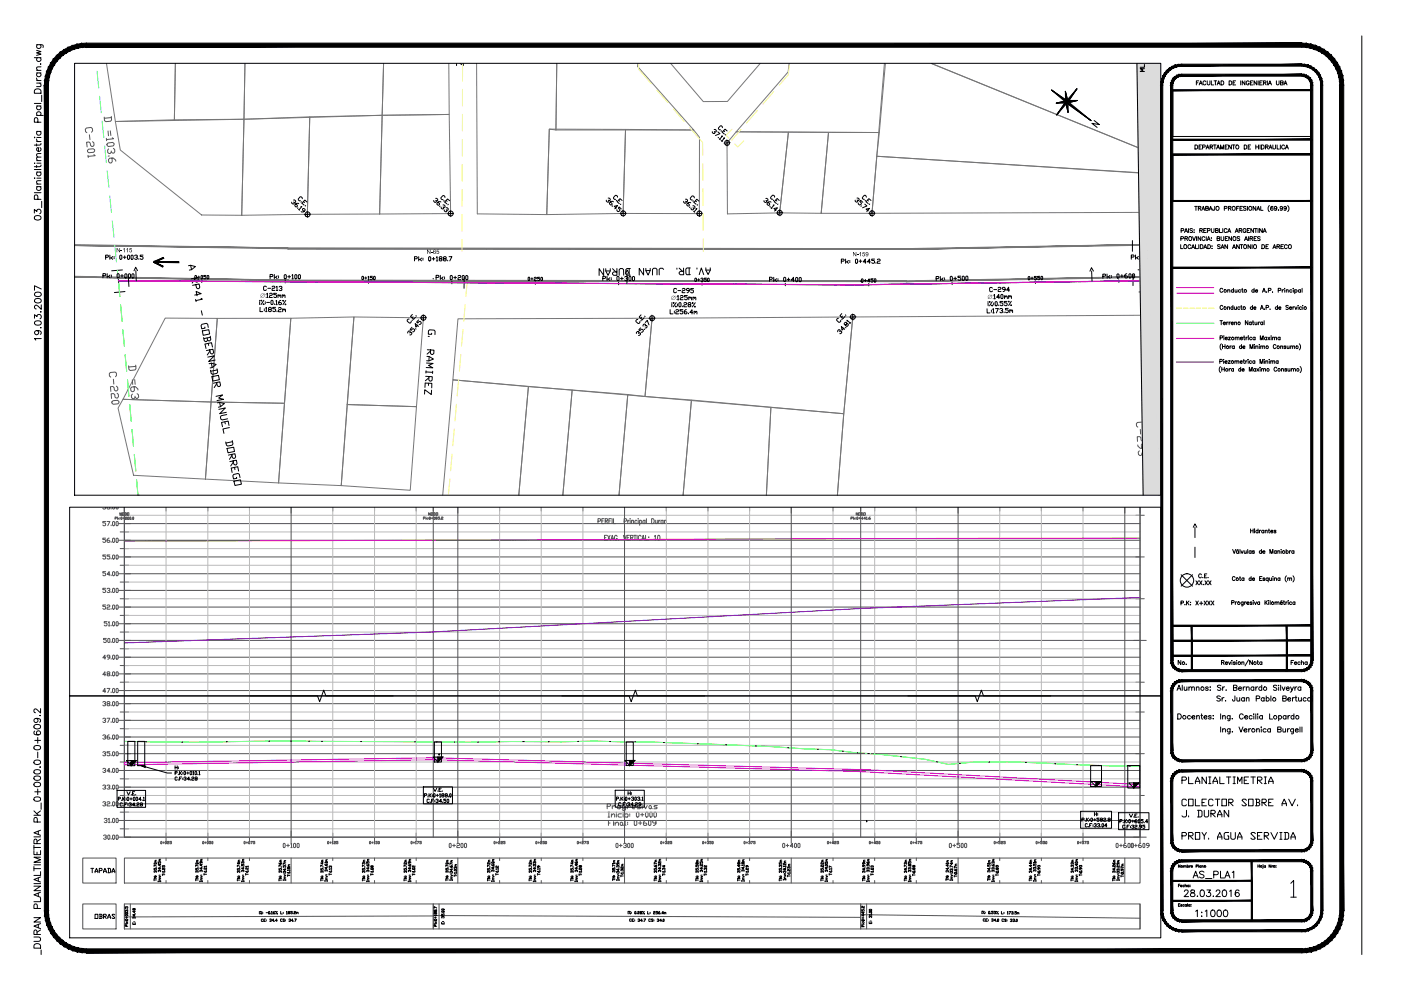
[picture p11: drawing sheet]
<svg xmlns="http://www.w3.org/2000/svg" width="420mm" height="297mm" viewBox="0 0 420 297" stroke-linecap="round" stroke-linejoin="round" font-family="sans-serif">
<!-- layer: 0 -->
<g fill="none" stroke="#545454" stroke-width=".3">
<path d="M31.7 156.3h-.9v.4h.7l.2 .2-.2 .7-.7-.2M31.7 152.1l-.2 .5-.7-.2M32.1 156.3h.8l-.6 1.3M32.2 152.1l-.1 .3 .2 .2 .6-.2-.1-.3M33.3 152.4v.2M33.3 157.4v.2M33.8 156.5l.2-.2 .4 .2v.9l-.2 .2-.4-.2zM33.8 152.1l.2 .5 .4-.2v-.3M34.5 155.3h.4l.1-.2-.5-.1v.7M34.8 156.5l.2-.2 .4 .2v.9l-.2 .2-.4-.2zM34.8 152.1l.2 .5 .4-.2v-.3M35.2 155v.7"/>
<path d="M35.4 156.9h306.5M35.5 155.5l.2 .2M35.7 155.2l-.5 .3M36 155.2v.1M36 155.5h.1M36 159.4h2.6M36 154.4h2.6M36.3 155.1h.3l-.1 .6-.2-.2zM36.4 153.7v.7l-.4-.7v.7M36.7 153.7h.5v.7h-.5zM36.9 155.3h.5M37.1 155.1v.4"/>
<path d="M37.3 153.2v-1.1v1.7M37.3 152.1v56.4M37.4 153.7l.5 .1v.5l-.5 .1M37.6 153.7v.7M37.6 155.1h.4l-.1 .6-.3-.2zM38.2 153.7h.5v.7h-.5zM38.2 155.1h.4l-.1 .6-.3-.2zM38.9 155.1h.4l-.2 .6-.2-.2zM39.5 155.5v.2M39.8 155.1h.3l-.1 .6-.2-.2zM49.8 152.1v1.1M62.3 152.1v1.1"/>
<path d="M74.8 152.1v1.1M87.3 152.1v56.4M99.8 152.1v1.1M112.3 152.1v1.1M124.8 152.1v1.1M127 155.3h.4l.1-.2-.5-.1v.7M127.7 155v.7M128 155.5l.2 .2M128.2 155.2l-.5 .3M128.5 155.2v.1M128.5 155.5h.1M128.7 155.1h.4l-.1 .6-.3-.2z"/>
<path d="M129 153.7v.7l-.5-.7v.7M129.3 153.7h.5v.7h-.5zM129.3 155.3h.6M129.6 155.1v.4M129.9 152.1v56.4M130.1 153.7l.4 .1v.5l-.4 .1M130.1 155.1l.1-.1v.7M130.1 155.7h.3M130.2 153.7v.7M130.7 155.3v-.3l.4 .2-.5 .3 .4 .2v-.4M130.8 153.7h.5v.7h-.5zM131.8 155h-.4v.2l.4 .1-.1 .4-.3-.2"/>
<path d="M132.1 155.5v.2M132.3 155.1h.6l-.6 .6h.6M137.3 152.1v56.4M149.8 152.1v1.1M162.3 152.1v1.1M174.8 152.1v1.1M179.3 156.2l.8-.1v-.5l-.8-.1v1.4M180.5 156.1h.4M181.2 155.5h-.7v1.4M181.5 156.1h.6v-.6h-.6v1.4M181.9 156.1l.3 .8M182.6 156.1h.4"/>
<path d="M183.3 155.5h-.7v1.4M183.6 155.5v1.4M184 155.5v1.4h.6M187.2 156.2l.6-.1v-.6h-.6v1.4M187.3 152.1v56.4M188.3 155.9v1M188.7 155.9l-.4 .5M188.9 155.5h.1M189 156v.9M189.4 156.2l.3-.3 .3 .1v.9M189.4 155.9v1M191 156.1l-.1-.1a.41 .41 0 0 0-.5 .5 .41 .41 0 0 0 .6 .2"/>
<path d="M191.4 155.5h.1M191.4 156v.9M191.8 156.1l.2-.1a.41 .41 0 0 1 .5 .5 .41 .41 0 0 1-.7 .2M191.8 155.9v1.6M193.4 156.1l-.1-.1a.41 .41 0 0 0-.5 .5 .41 .41 0 0 0 .6 .2M193.4 155.9v1M193.9 155.5v1.4M195.4 155.5a.74 .74 0 0 1 .8 .7 .74 .74 0 0 1-.8 .7zM196.5 155.9l.1 1h.3l.2-.3M197.1 155.9v1M197.5 155.9v1M198 155.9l-.5 .5"/>
<path d="M198.9 156.1l-.2-.1a.41 .41 0 0 0-.5 .5 .41 .41 0 0 0 .7 .2M198.9 155.9v1M199.3 156.2l.2-.3 .3 .1 .1 .9M199.3 155.9v1M199.8 152.1v1.1M212.3 152.1v1.1M224.8 152.1v1.1M237.3 152.1v56.4M249.8 152.1v1.1M255.2 155.3h.4l.1-.2-.5-.1v.7M256 155v.7M256.2 155.5l.2 .2"/>
<path d="M256.4 155.2l-.4 .3M256.7 155.2v.1M256.7 155.5h.1M256.9 155.1h.4l-.1 .6-.3-.2zM257.3 153.7v.7l-.5-.7v.7M257.5 153.7h.5v.7h-.5zM257.6 155.3h.5M257.8 155.1v.4M258.1 152.1v56.4M258.2 153.7l.6 .1v.5l-.6 .1M258.4 153.7v.7M258.8 155.5h-.5l.4-.5v.7"/>
<path d="M259 153.7h.5v.7h-.5zM259.6 155.5h-.5l.3-.5v.7M259.8 155.1l.1-.1v.7M259.8 155.7h.3M260.3 155.5v.2M261 155l-.4 .2v.3l.4 .2v-.4h-.4M262.3 152.1v1.1M274.8 152.1v1.1M287.3 152.1v56.4M299.8 152.1v1.1M312.3 152.1v1.1M324.8 152.1v1.1"/>
<path d="M337.3 152.1v56.4M340.6 154.4h2.6M341.9 152.1v56.4M31.7 176.3h-.9v.5h.7l.2 .2-.2 .6-.7-.2M31.7 171.3h-.9v.5h.7l.2 .2-.2 .6-.7-.2M31.7 166.3h-.9v.4h.7l.2 .2-.2 .7-.7-.2M31.7 161.3h-.9v.4h.7l.2 .2-.2 .7-.7-.2M32.1 176.5l.6-.2 .2 .5-.4 .2M32.7 177l.2 .2-.2 .4-.6-.2M32.7 161.3l-.6 .4v.7l.6 .2 .2-.2-.2-.5h-.6M32.9 172.1h-.8l.6-.8v1.3M32.9 166.3h-.8v.4h.6l.2 .2-.2 .7-.6-.2"/>
<path d="M33.3 162.4v.2M33.3 167.4v.2M33.3 172.4v.2M33.3 177.4v.2M33.8 171.5l.2-.2 .4 .2v.9l-.2 .2-.4-.2zM33.8 166.6l.2-.3 .4 .3v.8l-.2 .2-.4-.2zM34 176.3l.4 .2v.9l-.2 .2-.4-.2v-.9zM34 161.3l.4 .2v.9l-.2 .2-.4-.2v-.9zM34.8 171.5l.2-.2 .4 .2v.9l-.2 .2-.4-.2zM34.8 166.6l.2-.3 .4 .3v.8l-.2 .2-.4-.2zM35 176.3l.4 .2v.9l-.2 .2-.4-.2v-.9zM35 161.3l.4 .2v.9l-.2 .2-.4-.2v-.9z"/>
<path d="M35.4 161.9h306.5M35.4 177h306.5M35.4 172h306.5M35.4 166.9h307.8M36 179.5h2.6M36 174.5h2.6M36 169.4h2.6M36 164.4h2.6M181.3 161.2h.4M182 160.5h-.7v1.4M182.2 160.5l.8 1.4M183 160.5l-.8 1.4"/>
<path d="M183.2 161.9l.4-1.4 .5 1.4M183.4 161.4h.5M185.1 160.8a.42 .42 0 0 0-.5-.3 .42 .42 0 0 0-.3 .5v.4a.43 .43 0 0 0 .4 .6 .43 .43 0 0 0 .4-.6h-.3M185.5 161.8h.1M187 160.5l.4 1.4 .4-1.4M188.1 161.2h.4M188.8 160.5h-.7v1.4M189.1 161.2l.7-.1v-.6h-.7v1.4M189.5 161.2l.3 .7M190 160.5h.8M190.4 160.5v1.4M191.1 160.5v1.4"/>
<path d="M192.2 160.8a.42 .42 0 0 0-.5-.3 .42 .42 0 0 0-.3 .5v.4a.42 .42 0 0 0 .3 .5 .42 .42 0 0 0 .5-.3M192.5 161.9l.4-1.4 .4 1.4M192.6 161.4h.6M193.6 160.5v1.4h.6M194.6 161h.1M194.6 161.8h.1M196.3 160.7l.2-.2v1.4M197.3 160.5h.2a.85 .85 0 0 1 0 1.4l-.3-.6zM340.6 179.5h2.6M31.7 197.2h-.9l.7-.8v1.2M31.7 181.3h-.9v.5h.7l.2 .2v.4l-.2 .2-.7-.2M31.9 191.4h-.9v.3h.7l.2 .3-.2 .6-.7-.2"/>
<path d="M32.1 186.3h-.8v.4h.6l.2 .3-.2 .6-.6-.2M32.1 181.5l.2-.2 .6 .2-.2 .5-.6 .2v.4h.8M32.3 191.5l.2-.1 .4 .1v.9l-.2 .2-.4-.2zM32.5 186.5l.2-.2v1.3M32.5 187.6h.4M32.9 197h-.6l-.2-.2 .2-.4 .6 .2v.6l-.6 .4M33.3 182.4v.2M33.3 187.4v.2M33.3 192.4v.2M33.3 197.4v.2M33.8 196.6l.2-.2 .4 .2v.8l-.2 .2-.4-.2zM33.8 191.5l.2-.1 .4 .1v.9l-.2 .2-.4-.2z"/>
<path d="M33.8 186.5l.2-.2 .4 .2v.9l-.2 .2-.4-.2zM34 181.3l.4 .2v.9l-.2 .2-.4-.2v-.9zM34.8 196.6l.2-.2 .4 .2v.8l-.2 .2-.4-.2zM34.8 191.5l.2-.1 .4 .1v.9l-.2 .2-.4-.2zM34.8 186.5l.2-.2 .4 .2v.9l-.2 .2-.4-.2zM35 181.3l.4 .2v.9l-.2 .2-.4-.2v-.9zM35.4 197h306.5M35.4 192h308.4M35.4 187h306.5M35.4 182h306.5M36 199.5h2.6M36 194.5h2.6"/>
<path d="M36 189.5h2.6M36 184.5h2.6M30.8 215.5l.7-.2 .2 .4-.4 .2M30.8 210.5l.7-.2 .2 .4-.4 .2M31.5 215.9l.2 .2-.2 .4-.7-.2M31.5 210.9l.2 .2-.2 .5-.7-.3M31.7 207.2h-.9l.7-.9v1.3M31.7 202.2h-.9l.7-.8v1.2M32.1 215.3h.8l-.6 1.2M32.1 206.3h.8l-.6 1.3M32.3 210.9l-.2-.2 .2-.4h.4l.2 .4-.6 .2-.2 .4 .6 .3 .2-.3-.2-.4M32.3 202l-.2-.2 .2-.4h.4l.2 .4-.6 .2-.2 .4 .6 .2 .2-.2-.2-.4"/>
<path d="M33.3 202.4v.2M33.3 207.4v.2M33.3 211.3v.3M33.3 216.3v.2M33.8 206.6l.2-.3 .4 .3v.8l-.2 .2-.4-.2zM34 215.3l.4 .2v.8l-.2 .2-.4-.2v-.8zM34 210.3l.4 .2v.8l-.2 .3-.4-.3v-.8zM34 201.4l.4 .2v.8l-.2 .2-.4-.2v-.8zM34.8 206.6l.2-.3 .4 .3v.8l-.2 .2-.4-.2zM35 215.3l.4 .2v.8l-.2 .2-.4-.2v-.8zM35 210.3l.4 .2v.8l-.2 .3-.4-.3v-.8zM35 201.4l.4 .2v.8l-.2 .2-.4-.2v-.8z"/>
<path d="M35.4 215.9h306.5M35.4 210.9h306.5M35.4 207h306.5M35.4 202h306.5M36 218.4h2.6M36 213.4h2.6M36 204.5h2.6M37.3 208.6v42.3h304.6v-42.3v44.2M37.3 208.5v-56.4v56.4M87.3 208.6v44.2M129.9 208.6v42.3M137.3 208.6v44.2"/>
<path d="M187.3 208.6v44.2M237.3 208.6v44.2M258.1 208.6v42.3M287.3 208.6v44.2M337.3 208.6v44.2M340.6 213.4h2.6M340.6 204.5h2.6M30.8 235.5l.7-.2 .2 .4-.4 .2M30.8 230.5l.7-.2 .2 .4-.4 .2M30.8 225.5l.7-.2 .2 .4-.4 .2M30.8 220.5l.2-.2 .7 .2-.4 .4M31.5 235.9l.2 .2-.2 .4-.7-.1"/>
<path d="M31.5 230.9l.2 .2-.2 .4-.7-.2M31.5 225.9l.2 .2-.2 .4-.7-.2M31.5 220.9l.2 .2-.2 .4-.7-.2M32.1 235.5l.6-.2 .2 .4-.4 .2M32.7 235.9l.2 .2-.2 .4-.6-.1M32.7 220.3l-.6 .4v.6l.6 .2 .2-.4-.2-.2h-.6M32.9 231.1h-.8l.6-.8v1.2M32.9 225.3h-.8v.4h.6l.2 .2-.2 .6-.6-.2M33.3 221.3v.2M33.3 226.3v.2M33.3 231.3v.2M33.3 236.4v.1"/>
<path d="M33.8 225.5l.2-.2 .4 .2v.8l-.2 .2-.4-.2zM33.8 220.5l.2-.2 .4 .2v.8l-.2 .2-.4-.2zM34 235.3l.4 .2v.9l-.2 .1-.4-.1v-.9zM34 230.3l.4 .2v.8l-.2 .2-.4-.2v-.8zM34.8 225.5l.2-.2 .4 .2v.8l-.2 .2-.4-.2zM34.8 220.5l.2-.2 .4 .2v.8l-.2 .2-.4-.2zM35 235.3l.4 .2v.9l-.2 .1-.4-.1v-.9zM35 230.3l.4 .2v.8l-.2 .2-.4-.2v-.8zM35.4 235.9h306.5M35.4 230.9h306.5M35.4 225.9h307.8M35.4 220.9h306.5"/>
<path d="M36 238.4h2.6M36 233.4h2.6M36 228.4h2.6M36 223.4h2.6M340.6 238.4h2.6M24.8 257.2h10v7.5h-10zM30.8 240.5l.2-.2 .7 .2-.4 .4M31 250.5l.7-.2 .2 .4-.4 .2M31.3 245.5l.2-.2 .6 .2-.4 .4M31.5 240.9l.2 .2-.2 .5-.7-.2M31.7 250.9l.2 .2-.2 .5-.7-.3M31.9 245.9l.2 .2-.2 .5-.6-.2"/>
<path d="M32.1 240.5l.2-.2 .6 .2-.2 .4-.6 .2v.5h.8M32.3 250.5l.2-.2 .4 .2v.8l-.2 .3-.4-.3zM32.5 245.5l.2-.2v1.3M32.5 246.6h.4M33.3 241.4v.2M33.3 246.4v.2M33.3 251.3v.3M33.8 250.5l.2-.2 .4 .2v.8l-.2 .3-.4-.3zM33.8 245.5l.2-.2 .4 .2v.9l-.2 .2-.4-.2zM33.8 240.5l.2-.2 .4 .2v.9l-.2 .2-.4-.2zM34.8 250.5l.2-.2 .4 .2v.8l-.2 .3-.4-.3zM34.8 245.5l.2-.2 .4 .2v.9l-.2 .2-.4-.2z"/>
<path d="M34.8 240.5l.2-.2 .4 .2v.9l-.2 .2-.4-.2zM35.4 250.9h308.4M35.4 245.9h306.5M35.4 240.9h306.5M36 243.4h2.6M36 248.4h2.6M37.3 250.9v-42.3v42.3M37.3 257.2h304.6v7.5h-304.6zM48.3 252.2l.3 .1-.2 .6-.2-.1zM48.8 252.6h.5M49.1 252.3v.5M49.5 252.3h.4l-.1 .6-.3-.1z"/>
<path d="M49.8 249.7v2.5M49.8 257.2v.8M50.2 252.3h.5l-.5 .4v.2h.5M51.4 252.2h-.5v.2l.5 .2-.1 .3-.4-.1M60.8 252.3h.3l-.1 .6-.2-.1zM61.4 252.6h.5M61.6 252.3v.5M62.1 252.3h.4l-.1 .6-.3-.1zM62.3 249.7v2.5M62.3 257.2v.8M63.3 252.2h-.5v.2h.3l.2 .4h-.5M63.5 252.3h.4l-.1 .6-.3-.1z"/>
<path d="M73.2 252.3h.3l-.1 .6-.2-.1zM73.8 252.6h.5M74.1 252.3v.5M74.6 252.3h.3l-.1 .6-.2-.1zM74.8 249.7v2.5M74.8 257.2v.8M75.2 252.2h.5l-.4 .7M76.4 252.2h-.5v.2l.5 .2-.1 .3-.4-.1M85.1 252.8l.4 .2v.8l-.2 .3-.4-.3zM86 253.4h.8M86.4 253v.8M87.2 253l.2-.2v1.3"/>
<path d="M87.2 254.1h.4M87.3 257.2v7.5M88.2 252.8l.5 .2v.8l-.3 .3-.4-.3v-.8zM89.3 252.8l.4 .2v.8l-.2 .3-.4-.3v-.8zM98.2 252.3h.4l-.1 .6-.3-.1zM98.9 252.6h.5M99.1 252.3v.5M99.6 252.3l.2-.1v.7M99.6 252.9h.3M99.8 249.7v2.5M99.8 257.2v.8M100.1 252.3h.5l-.5 .4v.2h.5"/>
<path d="M101.4 252.2h-.5v.2l.5 .2-.2 .3-.3-.1M110.8 252.3h.4l-.1 .6-.3-.1zM111.4 252.6h.5M111.7 252.3v.5M112.2 252.3l.1-.1v.7M112.2 252.9h.3M112.3 249.7v2.5M112.3 257.2v.8M113.2 252.2h-.5v.2l.5 .2-.2 .3-.3-.1M113.4 252.3h.4l-.1 .6-.3-.1zM123.2 252.3h.4l-.1 .6-.3-.1zM123.9 252.6h.5"/>
<path d="M124.1 252.3v.5M124.6 252.3l.1-.1v.7M124.6 252.9h.3M124.8 249.7v2.5M124.8 257.2v.8M125.1 252.2h.5l-.4 .7M126.4 252.2h-.5v.2l.5 .2-.1 .3-.4-.1M134.7 253l.2-.2 .4 .2-.2 1.1-.4-.3zM135.7 253.4h.9M136.2 253v.8M137 253l.2-.2 .7 .2-.3 .4-.6 .2v.5h.9M137.3 257.2v7.5"/>
<path d="M138.4 252.8l.5 .2v.8l-.2 .3-.5-.3v-.8zM139.5 252.8l.4 .2v.8l-.2 .3-.4-.3v-.8zM148.1 252.3h.4l-.1 .6-.3-.1zM148.7 252.6h.5M149 252.3v.5M149.5 252.3h.5l-.5 .6h.5M149.8 249.7v2.5M149.8 257.2v.8M150.3 252.3h.5l-.5 .6h.5M151.5 252.2h-.5v.2l.5 .2-.1 .3-.4-.1M160.7 252.3h.4l-.2 .6-.2-.1zM161.3 252.6h.5"/>
<path d="M161.6 252.3v.5M162.1 252.3h.5l-.5 .6h.5M162.3 249.7v2.5M162.3 257.2v.8M163.3 252.2h-.5v.2l.5 .2-.1 .3-.4-.1M163.5 252.3h.4l-.1 .6-.3-.1zM173.2 252.2l.3 .1-.1 .6-.3-.1zM173.8 252.6h.5M174 252.3v.5M174.5 252.3l.4-.1 .1 .2-.5 .5h.5M174.8 249.7v2.5M174.8 257.2v.8"/>
<path d="M175.2 252.2h.5l-.3 .7M176.5 252.2h-.5v.2h.4l.1 .4h-.5M182.1 241.7h.8l.2-.5-.2-.3h-.8v1.5M182.3 243.4h.6M182.3 244.9h.6M182.5 246.7h.5M182.6 243.4v1.5M183.4 244.4l.7-.5 .2 .3v.7M183.4 243.9v1M183.5 245.9h-1v1.5M183.6 241.4v1M184 245.9v.3"/>
<path d="M184 246.4v1M184.5 246.9l.7-.5 .3 .3v.7M184.5 246.4v1M184.6 241.7l-.5-.3-.5 .5M184.7 253l.2-.2 .4 .2v.8l-.2 .3-.4-.3zM184.8 243.4v.3M184.8 243.9v1M185.1 241.7l.2-.3h.6l.2 .3v.5l-.2 .2h-.6l-.2-.2zM185.7 253.4h.9M186 246.7l.5-.3 .2 .3v.5l-.5 .2-.2-.2zM186.2 253v.8M186.4 243.9h-.8l-.3 .3v.5l.3 .2h.8"/>
<path d="M186.7 247.2l.3 .2M186.9 243.4v.3M186.9 243.9v1M187 253l.6-.2 .2 .4-.4 .2M187.3 257.2v7.5M187.3 244.2l.3-.3h.5l.3 .3v.5l-.3 .2h-.5l-.3-.2zM187.5 245.9v1.3l.2 .2M187.6 242.4h-.7l-.3-.2v-.5l.3-.3h.4l.3 .3v1l-.3 .2h-.4l-.3-.2M187.6 253.4l.2 .2-.2 .5-.6-.3M188.1 241.4v1M188.2 246.4v.3M188.2 246.9v.3"/>
<path d="M188.4 252.8l.5 .2v.8l-.2 .3-.5-.3v-.8zM188.9 243.9v.3M188.9 244.4v.3M189.1 241.7l-.5-.3-.5 .5M189.3 253l.2-.2 .4 .2v.8l-.2 .3-.4-.3zM189.6 241.9h.7l.3-.2-.3-.3h-.5l-.2 .3 .2 .7h.5M190.2 246.2l.3-.3 .5 .3v1l-.3 .2-.5-.2zM190.9 243.7l.2-.3 .5 .3v1l-.2 .2-.5-.2zM191.5 246.7h1M192 246.2v1M192.1 241.4h-.7l-.3 .3 .8 .2 .2 .3-.2 .2h-.8M192.1 244.2h1"/>
<path d="M192.6 240.9v.3M192.6 241.4v1M192.6 243.7v1M193.1 241.4l.5 1 .5-1M193.6 243.7l.3-.3 .5 .3v1l-.3 .2-.5-.2zM193.7 245.9l-.7 .5v.8l.2 .2 .8-.2-.3-.5h-.7M194.5 246.2l.2-.3 .5 .3v1l-.2 .2-.5-.2zM194.6 241.7l.5-.3 .2 .3v.5l-.4 .2-.3-.2zM195.1 243.4l.5 .3v1l-.3 .2-.4-.2v-1zM195.3 242.2l.3 .2M196.1 243.7l.3-.3 .5 .3v1l-.3 .2-.5-.2zM196.7 246.7h-.7l-.3-.3 .3-.5h.5l.2 .3v.7l-.7 .5"/>
<path d="M197.1 241.4h-.7l-.3 .3 1 .5-.2 .2h-.8M198.1 252.3h.4l-.1 .6-.3-.1zM198.8 252.6h.4M199 252.3v.5M199.5 252.3h.5l-.3 .3M199.8 249.7v2.5M199.8 257.2v.8M199.9 252.6v.3l-.4-.1M200.3 252.3h.5l-.5 .6h.5M201.5 252.2h-.5v.2l.5 .2-.1 .3-.4-.1M210.8 252.2l.2 .1-.1 .6-.2-.1zM211.3 252.6h.5"/>
<path d="M211.6 252.3v.5M212.1 252.3l.3-.1 .2 .2-.3 .2M212.3 249.7v2.5M212.3 257.2v.8M212.4 252.6v.3l-.3-.1M213.3 252.2h-.5v.2h.4l.1 .4h-.5M213.5 252.3h.4l-.1 .6-.3-.1zM223.1 252.3h.4l-.1 .6-.3-.1zM223.7 252.6h.6M224 252.3v.5M224.5 252.3l.4-.1 .1 .2-.2 .2M224.8 249.7v2.5"/>
<path d="M224.8 257.2v.8M224.9 252.6v.3l-.4-.1M225.3 252.2h.4l-.3 .7M226.5 252.2h-.5v.2h.4l.1 .4h-.5M234.9 252.8l.4 .2v.8l-.2 .3-.4-.3v-.8zM235.8 253.4h.8M236.1 253v.8M237.3 257.2v7.5M237.8 253.6h-.8l.6-.8v1.3M238.3 253l.2-.2 .4 .2v.8l-.3 .3-.3-.3zM239.3 253l.2-.2 .4 .2v.8l-.2 .3-.4-.3zM248.1 252.3h.4l-.1 .6-.3-.1z"/>
<path d="M248.8 252.6h.4M249 252.3v.5M249.8 249.7v2.5M249.8 257.2v.8M250 252.7h-.5l.4-.5v.7M250.2 252.3h.6l-.6 .4v.2h.6M251.5 252.2h-.5v.2h.4l.1 .4h-.5M260.7 252.3h.3v.6l-.3-.1zM261.3 252.6h.5M261.5 252.3v.5M262.3 249.7v2.5M262.3 257.2v.8"/>
<path d="M262.6 252.7h-.5l.3-.5v.7M263.3 252.2h-.5v.2l.5 .2-.1 .3-.4-.1M263.7 252.2l.2 .1-.1 .6-.2-.1zM273.1 252.3h.4l-.1 .6-.3-.1zM273.7 252.6h.5M274 252.3v.5M274.8 249.7v2.5M274.8 257.2v.8M275 252.7h-.5l.4-.5v.7M275.3 252.2h.4l-.3 .7M276.5 252.2h-.5v.2l.5 .2-.1 .3-.4-.1M284.7 253l.2-.2 .4 .2v.8l-.2 .3-.4-.3z"/>
<path d="M285.8 253.4h.8M286.2 253v.8M287.3 257.2v7.5M287.8 252.8h-.8v.4h.6l.2 .2-.2 .7-.6-.3M288.3 253l.2-.2 .4 .2-.2 1.1-.4-.3zM289.3 253l.2-.2 .4 .2v.8l-.2 .3-.4-.3zM298.1 252.3h.4l-.1 .6-.3-.1zM298.8 252.6h.5M299 252.3v.5M299.8 249.7v2.5M299.8 257.2v.8M300 252.2h-.5v.2l.5 .2-.1 .3-.4-.1"/>
<path d="M300.2 252.3h.6l-.6 .4v.2h.6M301.5 252.2h-.5v.2l.5 .2-.1 .3-.4-.1M310.7 252.3h.4l-.1 .6-.3-.1zM311.3 252.6h.5M311.5 252.3v.5M312.3 249.7v2.5M312.3 257.2v.8M312.6 252.2h-.5v.2l.5 .2-.2 .3-.3-.1M313.3 252.2h-.5v.2l.5 .2-.1 .3-.4-.1M313.7 252.2l.3 .1-.2 .6-.2-.1zM323.2 252.2l.3 .1-.1 .6-.3-.1zM323.7 252.6h.5"/>
<path d="M324 252.3v.5M324.8 249.7v2.5M324.8 257.2v.8M325 252.2h-.5v.2l.5 .2-.1 .3-.4-.1M325.3 252.2h.5l-.4 .7M326.5 252.2h-.5v.2l.5 .2-.1 .3-.4-.1M334.7 253l.2-.2 .4 .2v.8l-.2 .3-.4-.3zM335.8 253.4h.8M336.2 253v.8M337.3 257.2v7.5M337.6 252.8l-.6 .4v.6l.2 .3 .6-.3-.2-.4h-.6M338.3 253l.2-.2 .4 .2v.8l-.2 .3-.4-.3z"/>
<path d="M339.2 253l.2-.2 .4 .2v.8l-.2 .3-.4-.3zM339.5 252.8l.4 .2v.8l-.2 .3-.4-.3v-.8zM340.2 253.4h.9M340.6 253v.8M342.1 252.8l-.6 .4v.6l.2 .3 .6-.3-.2-.4h-.6M342.7 253l.3-.2 .3 .2-.1 1.1-.5-.3zM344.6 253.4h-.6l-.2-.2 .2-.4 .6 .2v.6l-.6 .5M24.8 270.9h10v7.5h-10zM37.3 270.9h304.6v7.5h-304.6zM37.3 270.9v7.5M39.1 270.9v7.5M49.8 263.9v.8"/>
<path d="M62.3 263.9v.8M74.8 263.9v.8M99.8 263.9v.8M112.3 263.9v.8M124.8 263.9v.8M129.9 270.9v7.5M129.9 274.5l-92.6 .3M129.9 274.4l128.2 .6M131.7 270.9v7.5M149.8 263.9v.8M162.3 263.9v.8M174.8 263.9v.8"/>
<path d="M199.8 263.9v.8M212.3 263.9v.8M224.8 263.9v.8M249.8 263.9v.8M258.1 270.9v7.5M258.1 274.2l83.8 1M259.9 270.9v7.5M262.3 263.9v.8M274.8 263.9v.8M299.8 263.9v.8M312.3 263.9v.8M324.8 263.9v.8"/>
<path d="M341.9 270.9v7.5"/>
</g>
<g fill="none" stroke="#bababa" stroke-width=".3">
<path d="M37.3 159.4h304.6M37.3 154.4h304.6M49.8 152.1v56.4M62.3 152.1v56.4M74.8 152.1v56.4M99.8 152.1v56.4M112.3 152.1v56.4M124.8 152.1v56.4M149.8 152.1v56.4M162.3 152.1v56.4M174.8 152.1v56.4M199.8 152.1v56.4"/>
<path d="M212.3 152.1v56.4M224.8 152.1v56.4M249.8 152.1v56.4M262.3 152.1v56.4M274.8 152.1v56.4M299.8 152.1v56.4M312.3 152.1v56.4M324.8 152.1v56.4M37.3 179.5h304.6M37.3 174.5h304.6M37.3 169.4h304.6M37.3 164.4h304.6"/>
<path d="M37.3 199.5h304.6M37.3 194.5h304.6M37.3 189.5h304.6M37.3 184.5h304.6M37.3 218.4h304.6M37.3 213.4h304.6M37.3 204.5h304.6M49.8 208.6v42.3M62.3 208.6v42.3M74.8 208.6v42.3M99.8 208.6v42.3M112.3 208.6v42.3"/>
<path d="M124.8 208.6v42.3M149.8 208.6v42.3M162.3 208.6v42.3M174.8 208.6v42.3M199.8 208.6v42.3M212.3 208.6v42.3M224.8 208.6v42.3M249.8 208.6v42.3M262.3 208.6v42.3M274.8 208.6v42.3M299.8 208.6v42.3M312.3 208.6v42.3"/>
<path d="M324.8 208.6v42.3M37.3 238.4h304.6M37.3 233.4h304.6M37.3 228.4h304.6M37.3 223.4h304.6M37.3 248.4h304.6M37.3 243.4h304.6"/>
</g>
<g fill="none" stroke="#000" stroke-width=".3">
<path d="M22.4 19h325.7v129.4h-325.7zM341 19l1.8 129.4M343.2 19.3v.9h-1.3M213.6 39.5v.3l.4 .2h.3l.1-.4M214.2 38.8l.6 .3-.1 .5-.5-.2M215.3 39.5l.6 .6-1.3 .5M216.4 39.2l-.1 .1M216.6 38.3l-.3-.6-.9 .7 .1 .3 .6 .2M217 39.2l.3 .3M218.1 39.3l-.7-.6-.8 .9 .6 .6M343.2 20.6h-1.3l.9 .4-.9 .4h1.3M88 60l.7 .2-.2 .5-.4-.1"/>
<path d="M90.6 59.6v-.3l-.6-.3-.5 .6v.3l.6 .3M130.7 59.5l.5 .2 .1 .3-.2 .2-.4-.2M133.4 59.2l-.3-.6-.9 .7 .1 .3 .6 .2M182.4 59.4l.6 .3-.1 .4-.5-.1M185.2 59.1v-.3l-.7-.2-.5 .6v.3l.6 .2M205.6 59.7l.6 .3v.3l-.4 .2-.2-.2M208.2 59.3v-.3l-.6-.3-.6 .7v.3l.7 .3M215.5 41.2l-.1 .1M215.7 41.6l.3 .3M216.3 42.1l.3 .3M216.4 40.8h.3l-.9 .9M217 41.4l.3-.1-.8 1"/>
<path d="M217.6 40.3l-.1 .2M218 41.9l.1 1.8M219 42.8l-1.9 .1M229.7 59.5l.6 .2-.1 .5-.5-.1M232.3 59.1v-.3l-.6-.3-.6 .7v.3l.6 .2M232.6 60l.4 .3M257 59.4l.7 .2-.2 .5-.4-.1M259.8 59.1l-.3-.6-.3 .1-.6 .6v.3l.6 .2M31.7 77.1h.6l.2-.4-.2-.2h-.6v1.2M32.9 76.5v1.2M33.4 77.3l.4 .4M33.8 76.9l-.4 .4h-.5"/>
<path d="M34.2 76.9v.2M34.2 77.3v.2M35.9 76.7l.2-.2 .4 .2v.8l-.2 .2-.4-.2zM37 77.1h.8M37.4 76.7v.8M38.2 76.7l.3-.2 .4 .2v.8l-.2 .2-.5-.2zM39.3 76.7l.2-.2 .4 .2v.8l-.2 .2-.4-.2zM40.4 76.7l.2-.2 .6 .2-.4 .4M41 77.1l.2 .2-.2 .4-.6-.2M41.6 77.5v.2M42.9 76.5h-.8v.4h.6l.2 .2-.2 .6-.6-.2M87.5 60.6v.3l.3 .2h.3l.1-.4"/>
<path d="M89.3 62.3l-.1 .2M89.5 62.7l.3 .3M89.6 61.1l-.8-.1-.4 .4 .3 .6h.3l.2-.5-.5-.4M90.2 61.9h.3l-.8 1M90.4 60.5l-.1 .1M91 60.4l.3 .3M91.2 63.4l-.5-.4 .2-.5 .6 .3v.2l-.4 .5-.8-.1M91.7 61.6l-.2 .2M92 60.6l-.6-.6-.8 .9 .6 .6M92.1 63.3l.2 1.9M93.1 64.2l-1.8 .1M124.3 77.6h.6l.3-.5-.3-.2h-.6v1.3"/>
<path d="M125.6 76.9v1.3M126 77.8l.4 .4M126.4 77.4l-.4 .4h-.4M126.8 77.4v.2M126.8 77.8v.2M128.5 77.1l.2-.2 .5 .2v.9l-.2 .2-.5-.2zM129.6 77.6h.8M130 77.1v.9M130.1 60.1l.3 .6 .5-.2-.1-.3M130.9 77.1l.2-.2v1.3M130.9 78.2h.4M131.9 77.6l-.2-.2 .2-.5 .7 .2-.3 .5-.6 .2 .2 .4 .7-.2-.3-.4"/>
<path d="M132 61.8l-.2 .1M132.2 60.6l-.7-.1-.5 .4 .4 .6h.3l.1-.5-.5-.4M132.3 62.1l.3 .5h.3l.1-.4M132.9 61.4h.3l.3 .6-.1 .2-.5-.2M133.2 77.6l-.2-.2 .2-.5 .6 .2-.2 .5-.6 .2 .2 .4 .6-.2-.2-.4M133.2 60.1l-.2 .2M133.2 62.9v.3l.4 .3h.3l.1-.5M133.8 62.3l.6 .2-.1 .5-.5-.1M133.8 60.1l.3 .2M134.3 78v.2M134.5 61.2l-.2 .2M134.7 76.9h.8l-.6 1.3"/>
<path d="M134.8 60.2l-.6-.6-.8 1 .6 .5M135.1 63.1l.1 1.9M136 64l-1.8 .1M181.8 60l.4 .6h.3l.1-.5M183.7 61.7l-.1 .2M184 60.5l-.8-.1-.4 .4 .3 .6h.3l.1-.4-.4-.4M184.8 62.4l-.6-.6 1-.2-.8 1M184.9 60l-.1 .2M185.5 60l.4 .3M186.2 61.2l-.1 .1M186.3 62.6l-.6-.6-.3 .4 .5 .4v.3l-.6 .3-.3-.6M186.6 60.1l-.7-.6-.8 1 .6 .6"/>
<path d="M186.8 63l.1 1.9M187.8 63.9l-1.8 .1M205 60.3l.3 .6 .5-.1v-.3M206.9 62l-.1 .2M207.2 60.8l-.8-.1-.4 .5 .3 .6 .4-.2v-.3l-.4-.4M207.2 62.3l.3 .6h.4l.1-.5M207.8 61.7l.6 .2-.1 .5-.5-.1M208 60.2l-.2 .2M208 63.3l.3 .3M208.5 60.2l.4 .3M208.7 62.5h.3l-.8 1M209.2 61.4l-.1 .1"/>
<path d="M209.6 60.3l-.6-.6-.9 1 .7 .5M209.7 63.1l.1 1.8M210.7 64l-1.9 .1M229.1 60.1v.3l.4 .3h.3l.1-.5M231 61.8l-.1 .2M231.2 62.2l.3 .3M231.2 60.6l-.7-.1-.4 .5 .3 .6 .3-.1 .1-.4-.5-.5M231.9 61.5l.3-.1-.9 1M232 60l-.1 .2M232.7 63l-.6-.5 1-.2-.8 1M233.3 61.1l-.1 .2M233.7 60.1l-.6-.6-.9 1 .6 .5"/>
<path d="M233.8 62.9l.1 1.8M234.8 63.7l-1.9 .2M252.3 78.3h.7l.2-.4-.2-.2h-.7v1.2M253.6 77.7v1.2M254 78.5l.4 .4M254.4 78.1l-.4 .4h-.4M254.9 78.1v.2M254.9 78.5v.2M256.5 60l.3 .6h.3l.1-.5M256.6 77.9l.2-.2 .4 .2v.8l-.2 .2-.4-.2zM257.6 78.3h.9M258 77.9v.8"/>
<path d="M258.3 61.7l-.1 .2M258.8 60.6l-.7-.6-.3 .4 .5 .7-.6 .3-.3-.6M259.3 61.2l.7 .5-1.3 .6M259.6 60l-.2 .2M259.7 78.5h-.8l.6-.8v1.2M260.2 60l.2 .3M260.4 63.2l-.7-.5 1.1-.2-.9 .9M260.8 61.1l-.1 .2M261 78.5h-.8l.6-.8v1.2M261.2 60.1l-.6-.6-.9 1 .7 .5M261.5 63v1.9M262.3 77.7h-.9v.4h.7l.2 .2-.2 .6-.7-.2"/>
<path d="M262.4 63.9l-1.8 .1M262.7 78.7v.2M263.1 77.9l.2-.2 .7 .2-.2 .4-.7 .2v.4h.9M339.3 77.1h.6l.2-.5-.2-.2h-.6v1.3M340.5 76.4v1.3M341 77.3l.4 .4M341.4 76.8l-.4 .5h-.5M341.8 76.8v.3M341.8 77.3v.2M343.5 76.6l.2-.2 .4 .2v.9l-.2 .2-.4-.2zM344.6 77.1h.8M345 76.6v.9"/>
<path d="M346.5 76.4l-.7 .4v.7l.7 .2 .2-.4-.2-.2h-.7M347.1 76.6l.2-.2v1.3M347.1 77.7h.4M348.1 77.1v.6M348.1 76.5v.5M37.3 83.1h.1M77.9 90v.2M77.9 90.4v.9M78 92.1l-.1 1.3h.9M78.3 90l.2 .2zM78.9 91.1l.2 .2zM79.1 90l-.8 1.3"/>
<path d="M79.3 92.6v.2M79.3 93v.2M79.6 90.4v.2M79.6 90.9v.2M79.6 93.4h.5M79.7 92.3l.2-.2v1.3M79.9 86l-.2-.2-.6 .2v.8l.2 .3 .6-.3M80 88.1l.2-.2v1.3M80 89.2h.4M80 90.6h.8M80.3 86.4h.9M80.7 92.8l-.2-.5 .7-.2 .2 .5-.9 .4 .2 .4 .7-.2-.2-.4"/>
<path d="M80.8 88.1l.2-.2 .7 .2-.2 .4-.7 .2v.5h.9M81.3 90.2l.2-.2 .4 .2v.9l-.2 .2-.4-.2zM81.6 86l.2-.2 .6 .2-.2 .4-.6 .2v.5h.8M82.3 91.1v.2M82.6 92.1h-.8v.5h.6l.2 .2v.4l-.2 .2-.6-.2M82.7 90.2l.2-.1v1.2M82.7 91.3h.5M82.9 86l.2-.2v1.3M82.9 87.1h.4M82.9 87.9h-.8v.4h.6l.2 .3v.4l-.6 .2-.2-.2M83.1 93.2v.2M83.4 88.6l.2-.2 .2 .4"/>
<path d="M83.4 88.4v.8M83.5 92.4l.2-.2 .6 .2-.2 .4-.6 .2v.4h.8M83.7 86l.2-.2 .7 .2-.5 .5M83.8 88.6l.2-.2 .2 .2v.6M84.2 90.1l-.6 .4v.6l.6 .2 .2-.2-.2-.4h-.6M84.3 86.5l.3 .2-.3 .4-.6-.2M84.6 88.6l.3-.2 .2 .4M84.6 88.4v.8M84.8 92.8l.2-.2 .2 .4M84.8 92.6v.8M84.9 90.1l.2 .2zM85.1 88.6l.2-.2 .2 .2v.6"/>
<path d="M85.2 92.8l.2-.2 .2 .2v.6M85.5 91.1l.2 .2zM85.7 90.1l-.8 1.2M122.7 95.6l-.6 .3v.4l.7 .5h.3l.2-.6M122.9 99.8l.1-.5-.4-.1-.3 .6M123 99.6l.5 .2v.2l-.6 .4M123.5 98.1l-.5 .6 .3 .3 .4-.4 .6 .2-.2 .7h-.3M123.6 95.9l.2 .1M123.7 94.2l-.6 .6 1 .9 .5-.6M123.9 95l-.3 .3M124.6 98.5l.2 .2M124.7 94.6l.2 .2"/>
<path d="M125.3 97.4l-.6 .7-.2-1.1 1 .8M125.5 95.9l-.6 .6 .4 .3 .7-.5 .3 .6-.6 .4M126.9 94.3l.1 1.9M127.9 95.2l-1.9 .1M191.3 95.8l-.6 .3v.3l.7 .6h.3l.2-.7M191.4 99.9l.2-.1-.2-.5-.5 .4v.3M191.6 99.8h.3l.2 .4-.6 .4M192.1 98.3l-.5 .6 .3 .3 .4-.5 .6 .2-.3 .7h-.3M192.2 96l.1 .2M192.2 94.4l-.5 .6 .9 .9 .6-.7M192.5 95.1l-.3 .3M193.2 98.7l.2 .1"/>
<path d="M193.3 94.8l.2 .1M193.4 97.7l.2-.1-.2-.5-.3 .1-.3 .6M193.5 96.7l.6-.7 .5 1.4M193.6 97.6h.3l.2 .4-.6 .3M195.5 94.5l.1 1.8M196.5 95.3l-1.9 .1M201 92.8v1.3h.8M201.5 91.1v.9M201.5 90.7v.2M201.9 90.7h.3l-.1 .2h-.2zM202.2 93.2v.2M202.2 93.7v.2"/>
<path d="M202.5 91.8l.2 .2zM202.7 93l.2-.2 .6 .2-.2 .4-.6 .3v.4h.8M202.8 90.7l-.9 1.3M202.9 86.7l-.6-.2-.2 .2-.1 .8 .2 .2 .7-.2M203.2 88.8l.2-.2v1.2M203.2 89.8h.4M203.2 91.1v.2M203.2 91.5v.3M203.3 87.1h.8M203.6 90.9l.2-.2 .4 .2v.9l-.2 .2-.4-.2zM204 88.8l.2-.2 .7 .2-.2 .4-.7 .2v.4h.9M204.6 86.7l.2-.2 .7 .2-.3 .4-.6 .2v.4h.8"/>
<path d="M204.7 91.8v.2M204.8 92.8h-.9v.4h.7l.2 .2-.2 .7-.7-.2M205.1 90.9l.7-.2 .1 .4-.6 .2-.2 .7h.8M205.8 92.8l-.6 .4v.7l.6 .2 .3-.4-.3-.3h-.6M206.1 88.6h-.8v.4h.6l.2 .2-.2 .6-.6-.2M206.5 93.9v.2M206.6 89.2l.2-.2 .2 .4M206.6 91.3l-.3-.4 .7-.2 .2 .5-.6 .1-.3 .5 .7 .2 .2-.2-.2-.5M206.6 89v.8M206.7 87.1h-.6l-.2-.4 .2-.2 .6 .2v.6l-.6 .4M207 89.2l.2-.2 .2 .3v.6M207.7 90.7h.2l-.1 .2h-.2z"/>
<path d="M207.7 93.7h-.8l.6-.8v1.2M207.8 89.3l.2-.3 .3 .5M207.8 89v.9M208 86.5h-.8v.4h.6l.2 .7-.3 .2-.6-.2M208.2 93.5l.2-.2 .2 .4M208.2 93.3v.8M208.3 89.3l.2-.3 .2 .3v.6M208.3 91.8l.2 .2zM208.5 90.7l-.9 1.3M208.6 93.5l.2-.2 .2 .2v.6M251.5 95.4h-.3l-.3 .6 .7 .6 .6-.3-.1-.3M251.8 99.4l.1-.5-.4-.1-.3 .7"/>
<path d="M251.9 99.2h.4l.1 .5-.5 .3M252.4 95.6l.2 .2M252.4 94l-.5 .6 .9 .9 .6-.7M252.7 94.8l-.3 .3M253.1 98.3l-.6 .6-.2-1 1 .8M253.5 98.1l.2 .2M253.5 94.4l.2 .1M253.9 97l.5 .2-.3 .6-.4-.1 .2-1-.4-.1-.3 .4 .1 .4h.4M254.1 96.3l-.1-.3 1 .8M255.1 96.7l-.3 .3M255.7 94.1l.1 1.8M256.7 95l-1.8 .1"/>
<path d="M258.1 84.3h.1M296 92.6l.1 1.2h.8M296.3 90.8v.9M296.3 90.4v.2M296.7 90.4l.2 .2zM297.3 92.9v.2M297.3 93.4v.2M297.4 91.5l.2 .2zM297.6 90.4l-.8 1.3M297.6 86.4l-.2-.2-.6 .2v.8l.2 .2 .7-.2M297.7 92.7l.2-.2 .1 1.3M297.7 93.8h.5"/>
<path d="M298 90.8v.2M298 91.2v.3M298 88.5l.3-.2v1.2M298 86.8h.9M298.1 89.5h.4M298.4 90.6l.2-.2 .5 .2v.9l-.2 .2-.4-.2zM298.5 92.5h.9l-.6 1.3M299.3 86.3l.2-.2 .7 .2-.3 .5-.5 .2v.4h.8M299.5 91.4v.2M299.7 89.1h-.8l.6-.9 .1 1.3M299.8 92.7l.7-.2 .2 .4-.4 .2M300.2 88.4l.2-.2 .4 .2-.2 1.1-.4-.2z"/>
<path d="M300.5 93.1l.2 .2-.2 .4-.6-.2M300.8 90.4h-.9v.4h.6l.3 .6-.2 .2-.7-.2M301.1 93.5v.2M301.2 88.9l.2-.2 .2 .4M301.2 88.7l.1 .8M301.4 86.8h-.6l-.2-.5 .2-.2 .6 .2 .1 .7-.7 .4M301.6 88.9l.3-.2 .2 .2v.6M302 90.4h-.8v.4h.6l.3 .6-.2 .2-.7-.2M302.4 92.4l-.9 .1 .1 .4 .8 .2v.4l-.6 .2-.2-.2M302.4 90.3l.3 .2zM302.5 88.8l.2-.2 .2 .4M302.5 88.6v.9"/>
<path d="M302.7 86.9l-.8 .1 .6-.9v1.2M302.8 93.1l.2-.2 .2 .4M302.8 92.9v.8M302.9 88.8l.2-.2 .2 .2v.7M303.1 91.4l.2 .2zM303.2 93.1l.3-.2 .2 .2v.6M303.3 90.3l-.8 1.3M344.9 83h.1M20.9 152h327.2v56.6h-327.2zM20.9 208.6h327.2v72.5h-327.2zM35.1 236.9h8.6v5.1h-8.6zM35.4 239.5h.6l.1-.4-.7-.2v1.1"/>
<path d="M36.5 239.8v.2M36.8 238.9v1.1M37 239.5l.5 .5M37.5 238.9l-.7 .6M37.8 239.3v.2M37.8 239.6v.2M38.1 237.3l.4 1 .5-1M38.1 239.1l.2-.2 .3 .2-.1 .9-.4-.2zM39 239.5h.6M39 228.6l.1 .4zM39.3 239.1v.7M39.4 228v1.5l-1.5-1.5h3l-1.5 1.5"/>
<path d="M39.4 238.1v.2M39.7 237.8h.4M40 239.1l.1-.2 .4 .2-.2 .9-.3-.2zM40.4 237.3h-.7v1h.7M40.7 238.1v.2M40.8 239.1l.2-.2 .3 .2-.2 .9-.3-.2zM42.3 239.6h-.7l.5-.7v1.1M42.6 239.8v.2M43 239.1l.2-.2v1.1M43 240h.3M43.6 229.8l6.6 1.9h1.2M43.7 222.3h.2"/>
<path d="M52.5 231.7h.5l.1-.3-.6-.2v1M52.5 229.5v1.1M52.5 230.1h.6M53.1 233.1l-.1-.2-.5 .2v.6l.2 .2 .4-.2M53.1 229.5v1.1M53.5 229.9v.2M53.5 230.2v.2M53.5 232v.2M53.5 233.7v.2M53.8 231.2v1M53.8 233.4h.4M54 231.7l.5 .5"/>
<path d="M54.5 231.2l-.7 .5M54.5 232.9h-.7v1M54.6 222.4h.2M54.8 231.5v.2M54.8 231.9v.1M54.8 233.2v.2M54.8 233.5v.2M55.2 231.4l.1-.2 .3 .2-.1 .8-.3-.2zM55.2 233.1l.1-.2 .5 .2-.3 .3M55.6 233.4l.2 .1-.2 .4-.4-.2M56 231.7h.7M56.3 231.4v.6"/>
<path d="M56.8 233.5h-.7l.6-.6v1M57 231.4l.2-.2 .3 .2-.2 .8-.3-.2zM57.2 233.7v.2M57.5 233.1l.5-.2 .1 .3-.6 .3v.4h.6M57.8 231.4l.2-.2v1M57.8 232.2h.3M58.5 231.4l.1-.2 .4 .2-.2 .8-.3-.2zM58.6 233.4l-.1-.2 .1-.3h.4l.2 .3-.7 .5 .5 .2 .2-.2-.2-.3M59.3 232v.2M59.7 231.4l.1-.2v1M59.7 232.2h.3M67.9 222.3h.2"/>
<path d="M80.7 222.1h.2M87.2 222.1h.2M92.6 222.2h.2M96.4 222.2h.3M108.2 222.3h.2M124.3 222.3h.3M127 235.9h8.7v5h-8.7zM127.3 238.4h.5l.2-.3-.7-.2v1M128.3 238.7v.2M128.7 237.9v1M128.7 239.7l-.1-.2-.5 .2v.7l.1 .2 .5-.2M128.8 238.4l.5 .5"/>
<path d="M129.3 237.9l-.6 .5M129.7 238.2v.2M129.7 238.6v.1M130 236.2l.5 1 .5-1M130 238.1l.1-.2 .4 .2-.2 .8-.3-.2zM130.1 239.5h-.7v1.1M130.4 239.9v.1M130.7 239.7l.5-.2 .2 .4-.3 .1M130.8 222.4h.2M130.8 238.4h.7M131.2 238.1v.6M131.3 226.9v1.5l-1.4-1.5h2.9l-1.5 1.5"/>
<path d="M131.3 237v.2M131.7 225.9v.5zM131.7 236.7h.3M131.8 238.1l.2-.2v1M131.8 238.9h.4M132.3 236.2h-.6v1h.6M132.6 238.4l-.1-.2 .1-.3h.4l.2 .3-.6 .2-.1 .3 .5 .2 .2-.2-.2-.3M132.6 237v.2M133.7 238.4l-.2-.2 .2-.3h.3l.2 .3-.5 .2-.2 .3 .5 .2 .2-.2-.2-.3M133.7 239.5h-.6v.4h.5l.1 .5-.1 .2-.5-.2M134.1 239.7l.2-.2 .3 .2-.2 .9-.3-.2zM134.5 238.7v.2"/>
<path d="M134.8 238.1l.2-.2 .3 .2-.2 .8-.3-.2zM136.2 222.4h.2M143.3 222.4h.2M149.8 222.3h-.2M156.9 222.3h.2M164.4 222.3h.2M173.5 222.2l-.2 .1M182.9 222.3h.2M184.5 236.9h8.7v5h-8.7zM184.9 239.4h.4l.2-.3-.6-.2v1M185.9 239.7v.2M186.2 238.9v1"/>
<path d="M186.4 239.4l.5 .5M186.9 238.9l-.7 .5M187.2 239.2v.2M187.2 239.6v.1M187.6 239.1l.1-.2 .3 .2-.2 .8-.2-.2zM188.4 237.3v1M188.4 237.8h.6M188.4 239.4h.6M188.7 239.1v.6M188.9 227.9v1.6l-1.5-1.6h3l-1.5 1.6M189 237.3v1M189.4 239.1l.5-.2 .1 .3-.3 .2"/>
<path d="M189.4 237.6v.2M189.4 237.9v.2M189.9 239.4l.1 .2-.1 .3-.5-.2M190.4 222.3h.2M190.5 238.9l.4 .2-.2 .8-.3-.2zM191.2 239.1l.5-.2 .2 .3-.4 .2M191.7 239.4l.2 .2-.2 .3-.5-.2M192.2 239.7v.2M192.5 239.1l.2-.2v1M192.5 239.9h.4M199 222.6h.2M209.1 222.9h.3"/>
<path d="M217.7 223.2h.2M226.6 223.6h.2M236.3 224.1h.2M245.2 224.6h.2M252.6 225.1l.2 .1M257.1 225.7h.2M260.4 225.9h.3M270.1 226.8h.2M280.9 228.3l.2 .1M287.8 228.8h.2M296.6 228.4h.2M307.6 228.5h.2"/>
<path d="M316.4 228.9h.2M322.9 229.2h.2M328.7 234.2v1.5l-1.5-1.5h3l-1.5 1.5M329.4 229.4l.2 .1M338.7 229.6h.2M340 234.7v1.5l-1.5-1.5h3l-1.5 1.5M36.7 240.8l-.2-.2-.5 .2v.7h.7M37.1 241.5v.1M37.4 241.1h.3M38.1 240.6h-.7v1M38.4 241v.1M38.4 241.3v.2"/>
<path d="M38.7 240.8l.5-.2 .2 .4-.4 .1M39.2 241.1l.2 .2-.2 .3-.5-.1M40.4 241.3h-.7l.5-.7v1M40.7 241.5v.1M41 240.8l.2-.2 .5 .2-.2 .3-.5 .2v.3h.7M42.2 241.1l-.1-.1 .1-.4h.4l.1 .4-.5 .1-.1 .4 .5 .1 .1-.1-.1-.4M46.3 258.6h.5l.1 .3-.6 .1zM46.5 258.4h.4M46.7 258.1l-.2 .1 .1 .2M46.8 260h.1M46.9 259.6l-.7-.3v.4M46.9 257.9h-.3v.2"/>
<path d="M47.4 258.3v.5h.3l.1-.5 .4 .1-.1 .4M47.7 258.1h.5M47.9 259.1v.5l-.5-.4h.8M47.9 257.8l-.2 .2 .1 .1M48.1 259.8h.1M48.2 257.6h-.4v.2M48.7 259.4v.5h.3v-.3l.3-.2v.5M58.8 258.6h.5l.2 .3-.7 .1zM58.9 258.4h.6M59.2 258.1l-.3 .1 .2 .2M59.3 260h.2M59.5 259.6l-.8-.3v.4"/>
<path d="M59.5 257.9h-.4v.2M60.2 258.1h.5M60.3 258.3v.4h-.4l.1-.4h.4l.3 .4M60.4 259.1v.5l-.5-.4h.8M60.4 257.8l-.2 .2 .1 .1M60.6 259.8h.1M60.7 257.6h-.4v.2M61.9 259.7h-.7l.1 .1M61.9 259.6v.2M71.4 258.3h.5M71.7 258.5v.6l-.5-.4h.7M71.7 258.1l-.3 .1 .2 .1"/>
<path d="M71.9 259.7l-.7-.4v.5M71.9 257.8h-.3v.3M72.4 259.1v.5h.3l.1-.5 .4 .1-.2 .4M72.7 258.1h.5M72.8 258.5l-.2-.2v.5M72.8 258.4h.4l-.2 .4M73 257.8l-.3 .2 .1 .1M73 259.8h.2M73.2 257.6h-.4v.2M74.4 259.7h-.7l.1 .1M74.4 259.6v.2M83.7 258.7l.2 .4h.4v-.6l-.3 .2v.4"/>
<path d="M83.9 258.3h.5M84.2 258.1l-.3 .1 .1 .1M84.4 259.7l-.7-.4v.5M84.4 257.8h-.4v.3M84.9 259.4v.5h.3l.1-.5 .4 .2-.1 .3M85.2 258.4h.5M85.4 258.2l-.2 .1 .1 .1M85.7 259.1l-.8-.4v.5M85.7 258h-.4v.2M86.4 259.7h.5M86.7 259.4l-.3 .2 .1 .1M86.9 259.2h-.4v.2"/>
<path d="M96.4 258.3h.5M96.7 258.5v.6l-.5-.4h.7M96.7 258.1l-.3 .1 .2 .1M96.9 259.7l-.7-.4v.5M96.9 257.8h-.3v.3M97.4 259.1l.3 .3h.4v-.5l-.3 .2v.3M97.7 258.2h.5M97.9 259.9v.5l-.5-.3h.8M97.9 258l-.2 .1 .1 .1M98.1 259.7h.1M98.2 258.5h-.8l.2 .2M98.2 257.7h-.4v.3"/>
<path d="M98.2 258.4v.3M99.1 259.8l-.3-.2v.5M99.1 259.7h.4l-.2 .4M108.9 258.3h.5M109.1 258.8l-.3-.3v.6M109.1 258.7h.3l-.1 .4M109.2 258.1l-.3 .1 .2 .1M109.4 259.7l-.7-.4v.5M109.4 257.8h-.3v.3M110 259.2l.2 .4h.3l.2-.4h-.4v.4M110 258.3v.5h.2l.1-.5h.2v.5M110.2 258.1h.5"/>
<path d="M110.4 257.8l-.2 .2 .1 .1M110.5 259.8h.2M110.7 257.6h-.4v.2M111.6 259.6h.3l-.1 .4-.4-.5-.2 .1 .1 .4 .3-.1M121.4 258.3h.5M121.7 258.1l-.3 .1 .2 .1M121.9 259.7l-.7-.4v.5M121.9 258.5v.6h-.2l-.3-.6-.2 .2 .1 .4M121.9 257.8h-.3v.3M122.4 259.2l.3 .4h.4l.1-.4h-.4v.4M122.7 258.1h.5M122.8 258.3v.4h-.4l.2-.4h.4l.2 .4"/>
<path d="M123 257.8l-.3 .2 .1 .1M123.1 259.8h.1M123.2 257.6h-.4v.2M124.4 259.5v.5h-.2l-.3-.5-.2 .1 .1 .4M129.1 240.4v.2M129.4 240h.4M130.4 240.2v.2M131.2 240l.2 .2-.2 .4-.5-.2M132.4 240.2h-.6l.5-.7v1.1M132.7 240.4v.2M133.8 258.6h.5l.1 .3-.6 .1zM134 258.4h.4"/>
<path d="M134.2 258.1l-.2 .3M134.3 260h.1M134.4 259.6l-.7-.3v.4M134.4 257.9h-.4v.2M134.9 259.6l.3 .3h.4l.1-.3h-.4v.3M135.2 258.4h.5M135.4 258.2l-.2 .1 .1 .1M135.7 259.1l-.8-.4v.5M135.7 258h-.4v.2M136.5 259.6h.4M136.6 260h.3l-.1 .4M136.7 259.4l-.1 .2"/>
<path d="M136.9 259.1h-.3v.3M146.4 258.3h.6M146.7 258.1l-.3 .1 .2 .1M147 259.7l-.8-.4v.5M147 258.5v.6h-.3l-.3-.6-.2 .2 .1 .4M147 257.8h-.4v.3M147.4 259.1l.3 .4h.4l.1-.4h-.4v.4M147.4 258.5l.7-.1 .1 .2-.7 .2zM147.7 258.1h.5M147.9 260v.5l-.5-.4h.8M147.9 257.9l-.2 .1 .1 .1M148.1 259.7h.1"/>
<path d="M148.2 257.6h-.4v.3M149.5 259.6v.5l-.4-.2-.2-.3-.2 .1 .1 .4M158.9 258.3h.5M159.2 258.1l-.3 .1 .2 .1M159.4 259.7l-.7-.4v.5M159.4 258.5v.6h-.2l-.3-.6-.2 .2 .1 .4M159.4 257.8h-.3v.3M159.9 259.1v.5h.3l.1-.5 .4 .1-.2 .4M160.2 258.1h.5M160.3 258.5l-.2-.2v.5M160.3 258.4h.4l-.2 .4M160.4 257.8l-.2 .2 .1 .1"/>
<path d="M160.5 259.8h.2M160.7 257.6h-.4v.2M161.6 259.6v.3h-.4l.1-.3h.4l.2 .3M171.4 258.3h.5M171.7 258.5v.6l-.5-.4h.7M171.7 258.1l-.3 .1 .1 .1M171.9 259.7l-.7-.4v.5M171.9 257.8h-.4v.3M172.4 258.4l.3 .4h.4v-.5l-.3 .1v.4M172.7 258.1h.5M172.9 259.1v.5l-.5-.4h.8M172.9 257.8l-.2 .2 .1 .1"/>
<path d="M173.1 259.8h.1M173.2 257.6h-.4v.2M174 259.6h.4l-.1 .3-.4-.5-.2 .2 .1 .3 .2-.1M184 258.4h.4M184.2 258.2l-.2 .1 .1 .1M184.3 259.9h.1M184.4 259.6l-.7-.4v.5M184.4 258.8h-.7l.1 .1M184.4 258h-.3v.2M184.4 258.7v.2M185.2 258.4h.5M185.3 259.7l-.1-.3-.3 .2 .2 .3"/>
<path d="M185.3 259.6h.4l-.1 .3M185.3 258.7v.4h-.4l.2-.4h.3l.3 .4M185.4 258.2l-.2 .1 .1 .1M185.7 258h-.4v.2M186.2 240.8l-.2-.2-.5 .2v.6h.7M186.5 259.6h.4M186.5 241.4v.2M186.7 259.3l-.2 .1 .1 .2M186.9 241.1h.3M186.9 259.8v.5l-.3-.1-.1-.4-.3 .1 .1 .4M186.9 259.1h-.3v.2M187.6 240.6h-.7v1"/>
<path d="M187.8 240.9v.2M187.8 241.3v.1M188.2 240.8l.2-.2 .5 .2-.4 .3M188.7 241.1l.2 .2-.2 .3-.5-.2M189.9 241.3h-.7l.5-.7v1M190.2 241.4v.2M190.5 240.8l.2-.2 .5 .2-.2 .3-.5 .2v.3h.7M192.2 241.1l-.7-.2 .2-.3 .5 .2v.5l-.5 .3M196.2 259.4l.2 .4h.4l.1-.4h-.3v.4M196.4 258.3h.5M196.7 258.1l-.3 .1 .2 .1M196.9 258.9l-.7-.4v.6"/>
<path d="M196.9 257.8h-.3v.3M197.7 258.1h.5M197.8 259.3l-.3-.2v.5M197.8 259.2h.4l-.2 .4M197.9 257.8l-.2 .2 .1 .1M198 259.8h.2M198.2 258.3v.5l-.4-.1-.1-.4-.2 .1v.4M198.2 257.6h-.4v.2M199.2 259.4v.5l-.5-.3h.7M208.7 259.3v.5h.2l.2-.5 .3 .1-.1 .4M208.9 258.3h.5M209.1 258.7h.3l-.2 .4-.4-.6-.1 .4h.4"/>
<path d="M209.2 258.1l-.3 .1 .2 .1M209.4 257.8h-.3v.3M209.9 258.3v.5h.3l.1-.5 .4 .1-.1 .4M210.2 258.1h.5M210.5 257.8l-.3 .2 .1 .1M210.6 259.8h.1M210.7 259.1v.5l-.4-.2-.1-.3-.3 .1 .2 .4M210.7 257.6h-.4v.2M211.9 259.4v.5h-.2l-.3-.5-.2 .2 .1 .3M221.4 258.3h.5M221.5 258.7h.4l-.2 .4-.4-.6v.6l.2-.2M221.7 259.3v.5l-.5-.4h.7"/>
<path d="M221.7 258.1l-.3 .1 .1 .1M221.9 257.8h-.4v.3M222.7 258.2h.5M222.8 258.5l.3-.1 .1 .4-.3 .1-.2-.5-.3 .1 .2 .4 .2-.1M222.9 259.9v.5l-.5-.3h.8M222.9 258l-.2 .1 .1 .1M223.1 259.7h.1M223.2 259.3h-.8l.2 .1M223.2 257.7h-.4v.3M223.2 259.2v.2M224 259.4l-.2 .5v-.5h.4l.2 .4M233.7 258.5v.6h.2l.2-.6 .4 .2-.2 .4"/>
<path d="M233.9 258.3h.6M234.1 259.6l-.2-.3-.2 .1 .1 .4M234.1 259.4h.4l-.2 .4M234.2 258.1l-.3 .1 .2 .1M234.5 257.8h-.4v.3M235.2 258.5h.5M235.4 258.3l-.2 .1 .1 .1M235.7 259.7h-.8l.1 .1M235.7 258.8v.5h-.3l-.2-.5-.3 .1 .1 .4M235.7 258.1h-.4v.2M235.7 259.6v.2M236.4 259.6h.6"/>
<path d="M236.6 259.9h.4l-.2 .4M236.7 259.3l-.3 .1 .2 .2M237 259.1h-.4v.2M246.4 258.3h.5M246.7 258.1l-.3 .1 .2 .1M246.9 259.3v.5l-.3-.1-.2-.4-.2 .1 .1 .4M246.9 258.5v.6h-.2l-.3-.6-.2 .2 .1 .4M246.9 257.8h-.3v.3M247.5 259.3l.5-.2 .2 .3-.6 .1zM247.5 258.4v.5h.2l.1-.5 .4 .1-.2 .4M247.7 258.1h.5M247.9 260v.5l-.4-.4h.7"/>
<path d="M247.9 257.9l-.1 .2M248 259.7h.2M248.2 257.6h-.4v.3M249.4 259.9l-.7-.3v.5M258.9 258.3h.5M259.1 259.3v.4h-.4l.1-.4h.4l.2 .4M259.1 258.5v.4l-.3 .2v-.6h.4l.2 .4M259.2 258.1l-.3 .1 .2 .1M259.4 257.8h-.3v.3M259.9 245.9v.5zM259.9 258.4l.3 .4h.4v-.5l-.3 .1v.4M260.2 258.1h.5"/>
<path d="M260.3 259.1v.3h-.4l.2-.3h.3l.3 .3M260.4 257.8l-.2 .2 .1 .1M260.6 259.8h.1M260.7 257.6h-.4v.2M261.5 259.7l-.1-.2-.2 .1 .1 .4M261.5 259.6h.4l-.1 .4M271.5 258.3h.4M271.6 258.8l-.1-.3-.3 .2 .1 .4M271.6 258.7h.3l-.1 .4M271.7 258.1l-.1 .2M271.9 259.7l-.7-.4v.5M271.9 257.8h-.3v.3"/>
<path d="M272.4 258.3v.5h.3l.1-.5 .4 .1-.1 .4M272.7 258.1h.5M272.8 259.2h.4l-.3 .4-.3-.5-.2 .3h.4M272.9 257.8l-.2 .2 .1 .1M273.1 259.8h.1M273.2 257.6h-.4v.2M274.1 259.5l.2-.1 .1 .3-.2 .2-.2-.5-.3 .1 .1 .4 .3-.2M283.9 258.4h.6M284.2 259.2v.5l-.5-.4h.8M284.2 258.2l-.3 .1 .2 .1M284.3 259.9h.2M284.5 258.8h-.8l.1 .1"/>
<path d="M284.5 258h-.4v.2M284.5 258.7v.2M285.2 258.4h.5M285.4 258.7v.5l-.5-.4h.8M285.4 258.2l-.2 .1 .1 .1M285.7 259.8l-.8-.4v.5M285.7 258h-.4v.2M286.4 259.5h.5M286.7 259.3l-.3 .1 .2 .1M286.9 259h-.3v.3M296.2 259.2v.5h.2l.2-.5 .3 .1-.1 .4M296.4 258.4h.5"/>
<path d="M296.7 258.2l-.3 .1 .2 .1M296.8 259.9h.1M296.9 258.8h-.7l.1 .1M296.9 258h-.3v.2M296.9 258.7v.2M297.4 259.2l.3 .4h.4v-.5l-.3 .1v.4M297.7 258.1h.5M297.8 258.5l-.2-.2v.5M297.8 258.4l.3-.1v.5M298 257.8l-.3 .2 .1 .1M298.1 259.8h.1M298.2 257.6h-.4v.2"/>
<path d="M299.1 259.4v.3l-.3 .2v-.5h.4l.2 .3M308.9 258.3h.5M309.2 259.3v.5l-.5-.4h.7M309.2 258.5v.6l-.5-.4h.7M309.2 258.1l-.3 .1 .1 .1M309.4 257.8h-.4v.3M309.9 258.9v.5h.3l.1-.5 .4 .2-.1 .3M310.2 258.2h.5M310.4 258l-.2 .1 .1 .1M310.6 259.7h.1M310.7 258.5h-.8l.2 .2M310.7 257.7h-.4v.3"/>
<path d="M310.7 258.4v.3M311.5 259.6l-.1-.2-.2 .1 .1 .4M311.5 259.5h.4l-.1 .4M321.5 258.3h.4M321.6 259.6l-.3-.3v.5M321.6 259.4l.2-.1v.5M321.6 258.8l-.3-.3v.6M321.6 258.7l.2-.2v.6M321.7 258.1l-.2 .1 .1 .1M321.9 257.8h-.3v.3M322.4 258.5l.7-.1 .1 .2-.6 .2zM322.7 258.1h.5"/>
<path d="M322.9 259v.5l-.5-.4h.8M322.9 257.9l-.2 .1 .1 .1M323.1 259.7h.1M323.2 257.6h-.4v.3M324.1 259.6l-.2-.2-.2 .1 .1 .4M324.1 259.5h.4l-.2 .4M324.1 243.2h9.2v5.1h-9.2zM324.5 245.7h.5l.1-.3-.6-.2v1M325.5 246v.2M325.8 245.2v1M325.9 245.7l.5 .5M326.1 247l-.2-.1-.4 .1v.7l.1 .2 .5-.2"/>
<path d="M326.4 245.2l-.6 .5M326.4 247.7v.2M326.8 245.5v.2M326.8 245.9v.1M326.8 247.4h.3M327.1 245.4l.2-.2 .3 .2-.1 .8-.4-.2zM327.5 246.9h-.7v1M327.8 247.2v.2M327.8 247.5v.2M328 245.7h.6M328.1 247l.5-.1 .2 .3-.3 .2M328.2 243.5v1"/>
<path d="M328.2 244h.7M328.3 245.4v.6M328.6 247.4l.2 .1-.2 .4-.5-.2M328.9 243.5v1M329.1 247l.2-.1 .5 .1-.3 .4M329.2 243.9v.1M329.2 244.2v.2M329.6 245.2h-.7v.3l.7 .2-.1 .5-.6-.2M329.6 247.4l.2 .1-.2 .4-.5-.2M330.1 245.7l-.1-.2 .1-.3h.4l.1 .3-.6 .5 .5 .2 .1-.2-.1-.3M330.1 247.7v.2M330.5 247l.1-.1 .4 .1-.2 .9-.3-.2z"/>
<path d="M331 245.4l.1-.2 .5 .2-.2 .3-.4 .2v.3h.6M331.9 247.5h-.6l.5-.6v1M331.9 246v.2M332.5 245.7l-.2-.2 .2-.3h.3l.2 .3-.7 .5 .5 .2 .2-.2-.2-.3M333.7 258.7l.2 .4h.4v-.6l-.2 .2v.4M333.9 258.3h.5M334.2 258.1l-.3 .1 .2 .1M334.4 259.3v.5l-.3-.1-.2-.4-.2 .1 .1 .4M334.4 257.8h-.3v.3M335.2 258.4h.5M335.3 258.7l-.2 .5v-.5h.3l.3 .4M335.4 258.2l-.2 .1 .1 .1"/>
<path d="M335.5 243.6h9.1v5.1h-9.1zM335.7 259.4v.5h-.3l-.2-.5-.2 .2 .1 .3M335.7 258h-.4v.2M335.8 246.1h.6l.1-.3-.7-.2v1M336.4 259.5h.5M336.7 259.3l-.3 .1 .2 .1M336.9 246.5v.1M336.9 259h-.3v.3M337.2 245.6v1M337.4 247.5h-.7v.6l.2 .2 .5-.2M337.4 246.1l.4 .5M337.7 248.1v.2"/>
<path d="M337.8 245.6l-.6 .5M338 247.8h.3M338.2 246v.1M338.2 246.3v.2M338.5 245.8l.2-.2 .3 .2-.1 .8-.4-.1zM338.7 244l.5 1 .5-1M338.7 247.3h-.7v1M339 247.6v.2M339 248v.1M339.4 247.5h.6l-.3 .3M339.4 246.1h.6M339.7 245.8v.7"/>
<path d="M339.9 247.8l.1 .2-.1 .3-.5-.2M340 244.8v.2M340.3 247.5h.7l-.2 .3-.5 .2v.3h.7M340.3 244.5h.4M340.8 245.6l-.5 .4v.5l.2 .1 .5-.1-.2-.4h-.5M341 244h-.7v1h.7M341.3 245.8l.2-.2 .4 .2-.2 .8-.4-.1zM341.3 244.8v.2M341.3 248.1v.2M342.4 247.8h-.5l-.2-.3h.7v.5l-.5 .3M342.8 245.6h-.6v.4l.6 .1-.1 .5-.5-.1M343.2 246.5v.1"/>
<path d="M343.3 247.3h-.6v.3l.6 .2v.3l-.1 .2-.5-.2M344.2 246.3h-.7l.5-.7v1M27.2 260.3h.9M27.7 260.3v1.3M28.5 261.6l.4-1.3 .5 1.3M28.5 274h.9v1.3h-.9zM28.5 261.2h.9M29.8 261h.6l.2-.5-.2-.2h-.6v1.3M29.8 274h.6l.2 .2-.2 .5M30 274.7h.4l.2 .4-.2 .2h-.6M30 274v1.3M31 261.6l.5-1.3 .4 1.3"/>
<path d="M31 274.7h.7l.2-.5-.2-.2h-.7v1.3M31 261.2h.9M31.3 274.7l.6 .6M32.3 260.3h.6l.3 .2v.9l-.3 .2h-.6M32.3 275.3l.4-1.3 .5 1.3M32.3 274.9h.9M32.5 260.3v1.3M33.6 261.6l.4-1.3 .4 1.3M33.6 261.2h.8M34.4 274.2l-.6-.2-.2 .2 .8 .9-.2 .2-.6-.2M37.6 275.6l.6-.1 .1 .3-.6 .1zM37.6 271.8v.5h.2l.1-.5 .4 .1-.1 .4"/>
<path d="M37.6 276.9h.7M37.7 274.1h.5l.1 .3-.6 .1zM37.7 273.5h.5l.1 .2-.6 .2zM37.7 275h.5M37.8 276.4l.3 .5M37.8 276.1h.1M37.9 277.6v-.3l-.2-.2-.1 .5h.7M37.9 273l-.2-.2v.4M37.9 272.9h.4l-.1 .3M37.9 274.8v.5M38.1 276.1h.1M38.2 272.5h.1"/>
<path d="M38.3 276.4l-.2 .2M39.8 276.6v.5h.8v-.5M40.1 276.3h.1M40.2 275.1l-.3-.3v.5M40.2 274.9h.4l-.2 .4M40.2 272.4h.4l-.2 .4-.3-.5-.3 .1 .1 .4 .3-.1M40.2 276.8v.3M40.3 274.1v.4l-.5-.3h.8M40.3 273.1v.5l-.5-.4h.8M40.3 276.3h.1M40.4 273.8h.2M46.2 262.7h.7l-.7 .5h.7"/>
<path d="M46.2 260.2v.5h.3v-.3l.3-.2v.5M46.2 263.5v.5M46.2 263.8h.7M46.5 262.5h.1M46.6 261.3l-.1-.3-.3 .1 .1 .4M46.6 261.1h.3l-.1 .4M46.7 262.5h.1M47.4 264v.3M47.4 264.2h.8M47.7 262.6l.5 .2-.5 .3M47.7 263.8h.5M47.7 262.3h.1"/>
<path d="M47.8 261l-.2-.2v.5M47.8 261h.4l-.1 .3M47.9 260.1v.5l-.5-.4h.8M47.9 262.3h.2M48.2 263.3l-.5 .2 .2 .3M48.2 264v.3M48.7 261.9v.5M48.7 262.2h.7M49 261.7h.1M49.2 261.7h.1M49.3 261h.1M49.4 261.3h-.7l.1 .1"/>
<path d="M49.4 260.2v.5l-.3-.1-.1-.4-.3 .1 .1 .4M49.4 261.2v.2M58.7 262.7h.8l-.8 .5h.8M58.7 260.2v.5h.2l.2-.5 .4 .2-.2 .3M58.7 263.8h.8M58.7 263.5v.5M58.9 262.5h.2M59.1 261.3l-.2-.3-.2 .1 .1 .4M59.1 261.1h.4l-.2 .4M59.2 262.5h.1M59.9 264.2h.8M59.9 264v.3"/>
<path d="M60.2 262.6l.5 .2-.5 .3M60.2 263.8h.5M60.2 262.3h.1M60.3 261l-.3-.2v.5M60.3 261h.4l-.1 .3M60.4 260.1v.5l-.5-.4h.8M60.4 262.3h.2M60.7 263.3l-.5 .2 .2 .3M60.7 264v.3M61.2 261.8v.5M61.2 262.1h.7M61.4 261.5h.2"/>
<path d="M61.7 261.5h.1M61.8 260.8h.1M61.9 261.2h-.7l.1 .1M61.9 260.1v.5h-.2l-.3-.5-.2 .1 .1 .4M61.9 261v.3M71.2 262.8h.7l-.7 .5h.7M71.2 260.3v.5h.2l.2-.5 .3 .1-.1 .4M71.2 263.8h.7M71.2 263.6v.4M71.4 262.6h.2M71.6 261.3l-.2-.3-.2 .2 .1 .3M71.6 261.2h.3l-.1 .3"/>
<path d="M71.7 262.6h.1M71.8 260.1h.1M72.4 264.2h.8M72.4 264v.3M72.7 262.6l.5 .2-.5 .3M72.7 263.8h.5M72.7 262.3h.1M72.8 261l-.2-.2v.5M72.8 261h.4l-.2 .3M73 260.1v.5l-.6-.4h.8M73 262.3h.1M73.2 263.3l-.5 .2 .3 .3"/>
<path d="M73.2 264v.3M73.7 262.1h.7M73.7 261.8v.5M73.9 261.5h.2M74.2 261.5h.1M74.3 260.8h.1M74.4 261.2h-.7l.1 .1M74.4 260.1v.5h-.2l-.3-.5-.2 .1 .1 .4M74.4 261v.3M77.8 273.2v.1M77.8 273.4v.6M78 273.2l.2 .1z"/>
<path d="M78.4 273.8l.1 .2zM78.5 273.2l-.5 .8M78.8 273.4v.2M78.8 273.7v.1M78.9 275.6h-.5l.1 .6 .4-.1M79.1 275.8h.3M79.6 275.4l-.5 .1v.7h.5M79.8 273.6h.5M79.9 275.7v.1M79.9 275.9v.2M80.7 273.2l.2 .1-.1 .7-.3-.2zM80.9 275.6l.4-.2 .1 .3-.3 .1"/>
<path d="M81.2 273.8v.2M81.3 275.8v.4l-.4-.1M81.4 273.3l.1-.1v.8M81.4 274h.3M82.1 275.9h-.5l.4-.5v.8M82.3 273.2l-.4 .2v.4l.4 .2 .1-.3-.5-.1M82.4 276.1v.1M82.7 273.2l.1 .1zM83 273.8l.2 .2zM83.1 275.9h-.5l.4-.5v.8M83.2 273.2l-.5 .8M83.7 262.8h.7l-.7 .5h.7"/>
<path d="M83.7 260.3v.5h.2l.1-.5 .4 .1-.1 .4M83.7 263.8h.7M83.7 263.6v.4M83.9 262.6h.1M84 261.3l-.1-.3-.2 .2 .1 .3M84 261.2h.4l-.1 .3M84.2 273.2v.8h.5M84.2 262.6h.1M84.3 260.1h.1M84.6 275.6h-.5l.2 .6 .3-.1M84.9 263.8h.8M84.9 263.7v.2"/>
<path d="M84.9 273.4v.2M84.9 273.7v.1M85.2 262.2l.5 .2-.5 .3M85.2 263.5h.5M85.2 261.9h.1M85.3 261.4l-.2-.2v.5M85.3 261.3h.4l-.1 .4M85.4 275.6l-.4-.2-.1 .2 .5 .5h-.5M85.4 260.4v.6l-.5-.4h.8M85.4 261.9h.2M85.6 260.2h.1M85.6 275.7v.1"/>
<path d="M85.6 275.9v.2M85.7 262.9l-.5 .2 .2 .4M85.7 263.7v.2M85.9 273.3l.1-.1v.8M85.9 274h.3M86.2 262.2v.5M86.2 262.4h.7M86.4 261.9h.1M86.5 260.1h.4l-.2 .3-.4-.5-.1 .4h.3M86.5 273.6v-.4l.4 .2-.5 .4 .4 .1v-.3M86.6 275.6l.4-.2 .1 .3-.2 .1M86.7 261.9h.1"/>
<path d="M86.8 261.2h.1M86.9 261.5h-.7l.1 .2M86.9 260.8h-.7l.1 .2M86.9 260.7v.3M86.9 261.4v.3M87 275.8v.4l-.4-.1M87.7 273.2h-.5v.2h.4l.1 .4h-.5M87.9 275.9h-.5l.3-.5v.8M87.9 273.8v.1M88.1 276.1v.1M88.2 273.3h.5l-.5 .4v.2h.5M88.4 275.4h.5l-.4 .8"/>
<path d="M88.9 273.5l.1-.1 .2 .3M88.9 273.4v.5M89.2 273.5h.2v.4M96.2 262.8h.7l-.7 .5h.7M96.2 260.3v.5h.2l.2-.5 .3 .1-.1 .4M96.2 263.8h.7M96.2 263.6v.4M96.4 262.6h.2M96.6 261.3l-.2-.3-.2 .2 .1 .3M96.6 261.2h.3l-.1 .3M96.7 262.6h.1M96.8 260.1h.1"/>
<path d="M97.4 263.9v.3M97.4 264h.8M97.7 262.4l.5 .3-.5 .2M97.7 262.2h.1M97.7 263.7h.5M97.8 261l-.2-.3v.5M97.8 260.8h.4l-.1 .4M97.9 262.2h.2M98.2 263.2l-.5 .1 .2 .4M98.2 263.9v.3M98.7 262.1h.8M98.7 261.8v.5"/>
<path d="M98.9 261.5h.2M99.2 261.5h.1M99.3 260.8h.2M99.5 261.2h-.8l.1 .1M99.5 260.4h-.8l.1 .2M99.5 260.3v.3M99.5 261v.3M108.7 262.8h.7l-.7 .5h.7M108.7 260.3v.5h.2l.2-.5 .3 .1-.1 .4M108.7 263.8h.7M108.7 263.6v.4M108.9 262.6h.2"/>
<path d="M109.1 261.3l-.2-.3-.2 .2 .1 .3M109.1 261.2h.3l-.1 .3M109.2 262.6h.1M109.3 260.1h.1M110 264.2h.7M110 264v.3M110.2 262.6l.5 .2-.5 .3M110.2 263.8h.5M110.2 262.3h.1M110.3 261l-.1-.2-.2 .2 .1 .3M110.3 261h.4l-.2 .3M110.4 260.1v.5l-.4-.4h.7"/>
<path d="M110.4 262.3h.1M110.7 263.3l-.5 .2 .2 .3M110.7 264v.3M111.2 260.4l.6-.2 .1 .3-.6 .1zM111.2 261.9v.5M111.2 262.1h.7M111.4 261.6h.2M111.7 261.6h.1M111.8 260.9h.1M111.9 261.3h-.7l.1 .1M111.9 261.1v.3M121.2 262.8h.7l-.7 .5h.7"/>
<path d="M121.2 260.3v.5h.2l.2-.5 .3 .1-.1 .4M121.2 263.8h.7M121.2 263.6v.4M121.4 262.6h.2M121.6 261.3l-.2-.3-.2 .2 .1 .3M121.6 261.2h.3l-.1 .3M121.7 262.6h.1M121.8 260.1h.1M122.4 264.2h.8M122.4 264v.3M122.7 262.6l.5 .2-.5 .3M122.7 263.8h.5"/>
<path d="M122.7 262.3h.1M122.8 261l-.2-.2v.5M122.8 261h.4l-.1 .3M123 260.1v.5l-.6-.4h.8M123 262.3h.1M123.2 263.3l-.5 .2 .3 .3M123.2 264v.3M123.7 260.4l.6-.2 .1 .3-.6 .1zM123.7 262.1h.7M123.7 261.9v.5M123.9 261.6h.2M124.2 261.6h.1"/>
<path d="M124.3 260.9h.1M124.4 261.3h-.7l.1 .1M124.4 261.1v.3M130.2 275.6l.6-.1 .2 .3-.7 .1zM130.2 276.9h.8M130.3 275h.5M130.4 276.4l.3 .5M130.4 276.1h.2M130.6 277.6v-.3l-.3-.2-.1 .5h.8M130.6 273.6h.4l-.3 .4-.4-.5-.1 .4h.4M130.6 272.9h.4l-.2 .3-.4-.4-.2 .1v.2h.4M130.6 274.8v.5"/>
<path d="M130.7 276.1h.1M130.8 272.5h.2M131 274.4h-.8l.1 .1M131 272.1l-.8-.3v.5M131 276.4l-.3 .2M131 274.2v.3M132.4 276.5v.5h.8v-.5M132.4 274v.5h.3l.1-.5 .4 .1-.1 .4M132.4 273.2l.7-.1 .1 .2-.6 .1zM132.4 272.6l.7-.2 .1 .3-.6 .1zM132.7 276.2h.1M132.8 274.9l-.1-.2-.3 .1 .2 .4"/>
<path d="M132.8 274.8h.4l-.1 .4M132.8 276.7v.3M132.9 276.2h.2M133.1 273.7h.1M133.7 262.7h.7l-.7 .5h.7M133.7 260.2v.5h.3v-.5l.4 .2-.1 .3M133.7 263.8h.7M133.7 263.5v.5M134 262.5h.1M134 261.3v-.3l-.3 .1 .1 .4M134 261.1h.4l-.1 .4M134.2 262.5h.1"/>
<path d="M134.9 263.8h.8M134.9 263.7v.2M135.2 262.2l.5 .2-.5 .3M135.2 263.5h.5M135.2 261.9h.1M135.3 261.4l-.2-.2v.5M135.3 261.3h.4l-.1 .4M135.4 260.4v.6l-.5-.4h.8M135.4 261.9h.2M135.6 260.2h.1M135.7 262.9l-.5 .2 .2 .4M135.7 263.7v.2"/>
<path d="M136.2 260.7l.6-.1 .1 .3-.6 .1zM136.2 262.5h.7M136.2 262.3v.4M136.5 262h.1M136.6 260.1l-.3-.2v.5M136.7 262h.1M136.8 261.3h.1M136.9 261.6h-.7l.1 .2M136.9 261.5v.3M146.2 262.8h.8l-.8 .5h.8M146.2 260.3v.5h.2l.2-.5 .4 .1-.2 .4M146.2 263.8h.8"/>
<path d="M146.2 263.6v.4M146.4 262.6h.2M146.6 261.3l-.2-.3-.2 .2 .1 .3M146.6 261.2h.4l-.2 .3M146.7 262.6h.1M146.8 260.1h.2M147.4 264v.3M147.4 264.1h.8M147.7 262.5l.5 .2-.5 .3M147.7 263.8h.5M147.7 262.3h.1M147.8 261l-.3-.3v.6"/>
<path d="M147.8 260.9h.4l-.1 .4M147.9 262.3h.2M148.2 263.2l-.5 .2 .2 .4M148.2 264v.3M148.7 262.1h.8M148.7 261.8v.5M148.9 261.5h.2M149.2 261.5h.1M149.3 260.8h.2M149.5 261.2h-.8l.1 .1M149.5 260.4h-.8l.1 .2M149.5 260.3v.3"/>
<path d="M149.5 261v.3M158.7 262.8h.7l-.7 .5h.7M158.7 260.3v.5h.2l.2-.5 .3 .1-.1 .4M158.7 263.8h.7M158.7 263.6v.4M158.9 262.6h.2M159.1 261.3l-.2-.3-.2 .2 .1 .3M159.1 261.2h.3l-.1 .3M159.2 262.6h.1M159.3 260.1h.1M159.9 264.2h.8M159.9 264v.3"/>
<path d="M160.2 262.6l.5 .2-.5 .3M160.2 263.8h.5M160.2 262.3h.1M160.3 261l-.2-.2v.5M160.3 261h.4l-.2 .3M160.4 260.1v.5l-.5-.4h.8M160.4 262.3h.1M160.7 263.3l-.5 .2 .2 .3M160.7 264v.3M161.2 262.1h.7M161.2 261.8v.5M161.4 261.5h.2"/>
<path d="M161.7 261.5h.1M161.8 260.8h.1M161.9 261.2h-.7l.1 .1M161.9 260.4h-.7l.1 .2M161.9 260.3v.3M161.9 261v.3M171.2 262.8h.7l-.7 .5h.7M171.2 260.3v.5h.2l.1-.5 .4 .1-.1 .4M171.2 263.8h.7M171.2 263.6v.4M171.4 262.6h.1M171.5 261.3l-.1-.3-.2 .2 .1 .3"/>
<path d="M171.5 261.2h.4l-.1 .3M171.7 262.6h.1M171.8 260.1h.1M172.4 264.2h.8M172.4 264v.3M172.7 262.6l.5 .2-.5 .3M172.7 263.8h.5M172.7 262.3h.1M172.8 261l-.2-.2v.5M172.8 261h.4l-.1 .3M172.9 260.1v.5l-.5-.4h.8M172.9 262.3h.2"/>
<path d="M173.2 263.3l-.5 .2 .2 .3M173.2 264v.3M173.7 262.2h.7M173.7 261.9v.5M173.9 261.7h.1M174.2 261.7h.1M174.3 261h.1M174.4 261.3h-.7l.1 .1M174.4 260.2v.5l-.4-.1-.1-.4-.2 .1 .1 .4M174.4 261.2v.2M183.7 262.7h.7l-.7 .5h.7M183.7 260.2v.5h.3l.1-.5 .3 .1-.1 .4"/>
<path d="M183.7 263.7h.7M183.7 263.5v.4M184 262.4h.1M184.1 261.2l-.1-.2h-.3l.1 .4M184.1 261h.3l-.1 .4M184.2 262.4h.1M184.9 263.8h.8M184.9 263.7v.2M185.2 262.2l.5 .2-.5 .3M185.2 263.5h.5M185.2 261.9h.1M185.3 261.4l-.2-.2v.5"/>
<path d="M185.3 261.3h.4l-.1 .4M185.4 260.4v.6l-.5-.4h.8M185.4 261.9h.2M185.6 260.2h.1M185.7 262.9l-.5 .2 .2 .4M185.7 263.7v.2M186.2 262.6h.7M186.2 262.3v.5M186.5 262.1h.1M186.6 260.8l-.3-.2v.4M186.6 260.7l.2-.1v.4M186.7 262.1h.1"/>
<path d="M186.8 261.3h.1M186.9 261.7h-.7l.1 .1M186.9 261.5v.3M188.4 273.1v.2M188.4 273.4v.5M188.6 273.1l.1 .2zM188.9 273.8l.2 .1zM189.1 273.2l-.5 .7M189.3 275.6h-.5l.1 .6 .4-.2M189.3 273.4v.1M189.3 273.7v.1M189.6 275.8h.2"/>
<path d="M190.1 275.4h-.5v.8h.5M190.3 275.7v.1M190.3 275.9v.2M190.5 273.2l.2 .1-.1 .6-.3-.1zM191 273.8v.1M191.2 273.3l.4-.1 .1 .2-.5 .5h.5M191.3 275.6l.4-.2 .1 .3-.2 .1M191.7 275.8v.4l-.4-.1M192.1 273.6v-.4l.4 .1-.5 .4 .1 .3 .4-.2-.2-.2M192.6 275.9h-.5l.4-.5v.8M192.7 273.2l.1 .1zM192.8 276.1v.1"/>
<path d="M193.1 273.8l.1 .2zM193.1 275.4h.5l-.4 .8M193.2 273.2l-.5 .8M194.2 273.2v.8h.5M195 273.4v.2M195 273.7v.1M195.1 275.6h-.5l.1 .6 .4-.1M195.8 275.6l-.3-.2-.2 .2 .5 .5h-.5M196 273.3h.5l-.5 .4v.3h.5M196.1 275.7v.1M196.1 275.9v.2M196.2 262.8h.7l-.7 .5h.7"/>
<path d="M196.2 260.3v.5h.2l.2-.5 .3 .1-.1 .4M196.2 263.8h.7M196.2 263.6v.4M196.4 262.6h.2M196.6 261.3l-.2-.3-.2 .2 .1 .3M196.6 261.2h.3l-.1 .3M196.7 262.6h.1M196.8 260.1h.1M197.1 275.6h.5l-.3 .2M197.2 273.2h-.5v.2l.5 .2-.1 .4-.4-.2M197.5 275.8v.4l-.4-.1M197.5 264.2h.7"/>
<path d="M197.5 264v.3M197.7 262.6l.5 .2-.5 .3M197.7 263.8h.5M197.7 262.3h.1M197.8 261l-.3-.2v.5M197.8 261h.4l-.2 .3M197.8 273.2l-.3 .2v.4l.3 .2 .2-.3-.5-.1M197.9 260.1v.5l-.4-.4h.7M197.9 262.3h.1M198.2 263.3l-.5 .2 .2 .3M198.2 264v.3M198.2 273.8v.2"/>
<path d="M198.3 275.9h-.5l.4-.4v.7M198.6 276.1v.1M198.7 262.2h.7M198.7 261.9v.5M198.9 275.6h.3l-.1 .6-.3-.1zM198.9 261.7h.2M199 273.7h-.5l.4-.5v.8M199.1 260.4l-.3-.2v.5M199.1 260.3h.3l-.1 .4M199.2 261.7h.1M199.2 273.6l.2-.2v.3M199.2 273.4v.6"/>
<path d="M199.3 261h.1M199.4 261.3h-.7l.1 .1M199.4 261.2v.2M199.5 273.6h.2v.4M208.7 262.8h.7l-.7 .5h.7M208.7 260.3v.5h.2l.2-.5 .3 .1-.1 .4M208.7 263.8h.7M208.7 263.6v.4M208.9 262.6h.2M209.1 261.3l-.3-.3v.5M209.1 261.2h.3l-.1 .3M209.2 262.6h.1"/>
<path d="M209.3 260.1h.1M209.9 264.2h.8M209.9 264v.3M210.2 262.6l.5 .2-.5 .3M210.2 263.8h.5M210.2 262.3h.1M210.3 261l-.2-.2v.5M210.3 261h.4l-.1 .3M210.5 260.1v.5l-.6-.4h.8M210.5 262.3h.1M210.7 263.3l-.5 .2 .3 .3M210.7 264v.3"/>
<path d="M211.2 262.2h.7M211.2 261.9v.5M211.4 261.7h.2M211.6 260.4l-.3-.2v.5M211.6 260.3h.3l-.1 .4M211.7 261.7h.1M211.8 261h.1M211.9 261.3h-.7l.1 .1M211.9 261.2v.2M221.2 262.8h.7l-.7 .5h.7M221.2 260.3v.5h.2l.1-.5 .4 .1-.1 .4M221.2 263.8h.7"/>
<path d="M221.2 263.6v.4M221.4 262.6h.1M221.5 261.3l-.2-.3v.5M221.5 261.2h.4l-.1 .3M221.7 262.6h.1M221.8 260.1h.1M222.4 264h.8M222.4 263.9v.3M222.7 262.4l.5 .3-.5 .2M222.7 262.2h.1M222.7 263.7h.5M222.8 261l-.2-.3v.5"/>
<path d="M222.8 260.8h.4l-.1 .4M222.9 262.2h.2M223.2 263.2l-.5 .1 .2 .4M223.2 263.9v.3M223.7 262.2h.7M223.7 261.9v.5M224 261.7h.1M224.2 261.7h.1M224.3 261h.1M224.4 261.3h-.7l.1 .1M224.4 260.2v.5l-.4-.1v-.4l-.3 .1 .1 .4M224.4 261.2v.2"/>
<path d="M233.7 262.8h.8l-.8 .5h.8M233.7 260.3v.5h.2l.2-.5 .4 .1-.2 .4M233.7 263.8h.8M233.7 263.6v.4M233.9 262.6h.2M234.1 261.3l-.2-.3-.2 .2 .1 .3M234.1 261.2h.4l-.2 .3M234.2 262.6h.1M234.3 260.1h.2M234.9 263.7h.8M234.9 263.6v.2M235.2 262.1l.5 .2-.5 .3"/>
<path d="M235.2 263.3h.5M235.2 261.8h.1M235.3 261.3l-.1-.3-.3 .2 .1 .3M235.3 261.2h.4l-.1 .3M235.4 260.3v.5l-.5-.4h.8M235.4 261.8h.2M235.6 260.1h.1M235.7 262.8l-.5 .1 .2 .4M235.7 263.6v.2M236.2 262.6h.8M236.2 262.3v.5M236.4 262.1h.2"/>
<path d="M236.6 260.1l-.3-.3v.5M236.7 262.1h.1M236.8 261.3h.2M237 261.7h-.8l.1 .1M237 260.6v.4h-.4l-.2-.4-.2 .1 .1 .3M237 261.5v.3M246.2 262.8h.7l-.7 .5h.7M246.2 260.3v.5h.2l.2-.5 .3 .1-.1 .4M246.2 263.8h.7M246.2 263.6v.4M246.4 262.6h.2M246.6 261.3l-.2-.3-.2 .2 .1 .3"/>
<path d="M246.6 261.2h.3l-.1 .3M246.7 262.6h.1M246.8 260.1h.1M247.5 264.1h.7M247.5 264v.3M247.7 262.5l.5 .2-.5 .3M247.7 263.8h.5M247.7 262.3h.1M247.8 261l-.1-.3-.2 .2 .1 .4M247.8 260.9h.4l-.2 .4M247.9 262.3h.1M248.2 263.2l-.5 .2 .2 .4"/>
<path d="M248.2 264v.3M248.7 262.1h.7M248.7 261.8v.5M248.9 261.5h.2M249.2 261.5h.1M249.3 260.8h.1M249.4 261.2h-.7l.1 .1M249.4 260.4h-.7l.1 .2M249.4 260.3v.3M249.4 261v.3M258.4 275.8l.7-.2 .1 .3-.7 .1zM258.4 272.6v.5h.3l.1-.5 .4 .2-.1 .3"/>
<path d="M258.4 277h.8M258.5 275.1h.6M258.7 262.8h.7l-.7 .5h.7M258.7 276.5l.2 .5M258.7 263.8h.7M258.7 263.6v.4M258.7 276.2h.1M258.8 277.8v-.4l-.3-.1-.1 .5h.8M258.8 274.9v.5M258.9 274.1v.5l-.5-.4h.8M258.9 273.4v.5l-.5-.4h.8M258.9 262.6h.2"/>
<path d="M258.9 276.2h.2M259.1 261.3l-.2-.3-.2 .2 .1 .3M259.1 261.2h.3l-.1 .3M259.1 272.4h.1M259.2 260.3v.5l-.5-.4h.7M259.2 271.6v.5h-.3l-.2-.5-.3 .2 .1 .3M259.2 262.6h.1M259.2 276.5l-.3 .2M259.3 260.1h.1M259.9 264.2h.8M259.9 264v.3M260.2 262.6l.5 .2-.5 .3"/>
<path d="M260.2 263.8h.5M260.2 262.3h.1M260.3 261l-.2-.2v.5M260.3 261h.4l-.1 .3M260.3 260.3l-.1-.2-.3 .1 .2 .4M260.3 260.2h.4l-.1 .4M260.4 262.3h.2M260.7 276.3v.5h.7v-.5M260.7 273.3l.6-.1 .1 .2-.6 .2zM260.7 272.7l.6-.1 .1 .2-.6 .1zM260.7 263.3l-.5 .2 .2 .3M260.7 264v.3"/>
<path d="M260.9 276.1h.1M261 274.8l-.2-.3v.6M261 274.7h.4l-.1 .4M261 276.6v.2M261.2 260.4l.6-.2 .1 .3-.6 .1zM261.2 262.1h.7M261.2 261.9v.5M261.2 276.1h.1M261.3 273.8h.1M261.4 274.2h-.7l.1 .1M261.4 261.6h.1M261.4 274.1v.2"/>
<path d="M261.7 261.6h.1M261.8 260.9h.1M261.9 261.3h-.7l.1 .1M261.9 261.1v.3M271.2 262.8h.7l-.7 .5h.7M271.2 263.8h.7M271.2 263.6v.4M271.5 262.6h.1M271.6 261.3l-.1-.3-.3 .2 .1 .3M271.6 261.2h.3l-.1 .3M271.7 260.3v.5l-.5-.4h.7M271.7 262.6h.1"/>
<path d="M271.8 260.1h.1M272.4 264.2h.8M272.4 264v.3M272.7 262.6l.5 .2-.5 .3M272.7 263.8h.5M272.7 262.3h.1M272.8 261l-.2-.2v.5M272.8 261h.4l-.1 .3M272.8 260.3l-.2-.2v.5M272.8 260.2h.4l-.1 .4M272.9 262.3h.2M273.2 263.3l-.5 .2 .2 .3"/>
<path d="M273.2 264v.3M273.7 262.3h.7M273.7 262v.5M273.8 261.1h.5l.1 .3-.6 .1zM274 261.8h.1M274.1 260.2h.3l-.1 .4-.3-.5-.3 .1 .1 .4 .3-.1M274.2 261.8h.1M274.3 260.9h.1M283.7 262.7h.8l-.8 .5h.8M283.7 263.7h.8M283.7 263.5v.4M283.9 262.4h.2"/>
<path d="M284.1 261.2l-.2-.2h-.2l.1 .4M284.1 261h.4l-.2 .4M284.2 260.2v.5l-.5-.4h.8M284.2 262.4h.1M284.9 263.8h.8M284.9 263.7v.2M285.2 262.2l.5 .2-.5 .3M285.2 263.5h.5M285.2 261.9h.1M285.3 261.4l-.3-.2v.5M285.3 261.3h.4l-.1 .4M285.3 260.7l-.3-.3v.6"/>
<path d="M285.3 260.6h.4l-.1 .4M285.4 261.9h.2M285.6 260.2h.1M285.7 262.9l-.5 .2 .2 .4M285.7 263.7v.2M286.2 261.6l.6-.1 .1 .3-.6 .1zM286.2 260.6l.2 .4h.4v-.5l-.2 .1v.4M286.2 262.4v.5M286.2 262.6h.7M286.4 262.1h.2M286.7 262.1h.1M286.8 261.3h.1"/>
<path d="M286.9 260.1l-.7-.4v.5M294.5 273.4l-.1 .5M294.5 273.1v.1M294.7 273.1l.2 .1zM295.1 273.7l.1 .2zM295.2 273.1l-.5 .8M295.4 275.5h-.5l.1 .6 .4-.1M295.5 273.4v.1M295.5 273.6v.1M295.6 275.8h.3M296.1 275.4h-.5v.8h.5M296.2 262.7h.7l-.7 .5h.7"/>
<path d="M296.2 263.7h.7M296.2 263.5v.4M296.4 275.6v.2M296.4 275.9v.1M296.4 262.4h.2M296.5 273.3h.4l-.2 .6-.2-.1zM296.6 261.2l-.2-.2h-.2l.1 .4M296.6 261h.3l-.1 .4M296.7 260.2v.5l-.5-.4h.7M296.7 262.4h.1M297.1 273.8v.1M297.4 275.5l.3-.1 .2 .2-.3 .2"/>
<path d="M297.4 264.2h.8M297.4 264v.3M297.7 262.6l.5 .2-.5 .3M297.7 263.8h.5M297.7 262.3h.1M297.7 275.8v.4l-.3-.2M297.8 261l-.2-.2v.5M297.8 261l.3-.2v.5M297.8 260.3l-.2-.2v.5M297.8 260.2h.4l-.1 .4M297.8 273.1h-.4v.3h.3l.1 .4h-.5M298 262.3h.1"/>
<path d="M298.2 263.3l-.5 .2 .3 .3M298.2 264v.3M298.6 273.2l-.5-.1v.3l.5 .1-.1 .4-.4-.1M298.6 275.9h-.5l.4-.5v.8M298.7 261.3l.6-.2 .1 .3-.6 .1zM298.7 262.3h.7M298.7 262v.5M298.8 273.2l.2 .1zM298.9 276.1v.1M298.9 261.8h.2M299.1 260.2h.3l-.2 .4-.4-.5-.1 .4h.4M299.1 275.6h.4l-.1 .6-.3-.1z"/>
<path d="M299.2 261.8h.1M299.2 273.8l.2 .2zM299.3 260.9h.1M299.4 273.2l-.6 .7M300.3 273.2v.8h.5M301 275.6h-.5l.1 .6 .4-.1M301.1 273.4v.2M301.1 273.7v.1M301.8 275.6h-.5l.5 .5-.2 .1-.3-.1M302 276v.1M302 275.7v.2M302.1 273.4l.1-.2v.8"/>
<path d="M302.1 274h.2M302.6 273.2h.5l-.4 .8M303 275.6l.4-.1 .1 .2-.3 .2M303.3 273.4l.4-.2 .1 .3-.2 .1M303.4 275.9v.3l-.4-.1M303.7 273.6v.4l-.4-.1M303.8 275.6l.3-.1 .2 .2-.3 .2M304.1 273.9v.1M304.1 275.9v.3l-.3-.1M304.5 276.1v.1M304.8 275.6h.3l-.1 .6-.3-.1zM304.9 273.2h-.6v.3l.6 .1-.2 .4-.4-.1"/>
<path d="M305.1 273.6l.1-.1 .1 .2M305.1 273.5v.5M305.3 273.6l.3 .1v.3M308.7 262.8h.7l-.7 .5h.7M308.7 263.8h.7M308.7 263.6v.4M308.9 262.6h.1M309 261.3l-.1-.3-.2 .2 .1 .3M309 261.2h.4l-.1 .3M309.2 260.3v.5l-.5-.4h.7M309.2 262.6h.1M309.3 260.1h.1"/>
<path d="M309.9 264h.8M309.9 263.9v.3M310.2 262.4l.5 .3-.5 .2M310.2 262.2h.1M310.2 263.7h.5M310.3 261l-.2-.3v.5M310.3 260.8h.4l-.1 .4M310.3 260.2l-.1-.3-.3 .2 .2 .3M310.3 260.1h.4l-.1 .3M310.4 262.2h.2M310.7 263.2l-.5 .1 .2 .4M310.7 263.9v.3"/>
<path d="M311.2 261.3l.6-.2 .1 .3-.6 .1zM311.2 262.3h.7M311.2 262v.5M311.4 261.8h.1M311.5 260.1l-.2 .5v-.5h.4l.2 .4M311.7 261.8h.1M311.8 260.9h.1M321.2 262.8h.7l-.7 .5h.7M321.2 263.8h.7M321.2 263.6v.4M321.5 262.6h.1M321.6 261.3l-.3-.3v.5"/>
<path d="M321.6 261.2h.3l-.1 .3M321.7 260.3v.5l-.5-.4h.7M321.7 262.6h.1M321.8 260.1h.1M322.4 264.1h.8M322.4 264v.3M322.7 262.5l.5 .2-.5 .3M322.7 263.8h.5M322.7 262.3h.1M322.8 261l-.2-.3v.6M322.8 260.9h.4l-.1 .4M322.8 260.2l-.1-.2-.3 .1 .2 .4"/>
<path d="M322.8 260.1h.4l-.1 .4M322.9 262.3h.2M323.2 263.2l-.5 .2 .2 .4M323.2 264v.3M323.7 261.3l.6-.2 .2 .3-.7 .1zM323.7 262.3h.8M323.7 262v.5M323.9 261.8h.2M324.1 260.1v.4l-.3 .1v-.5h.4l.3 .4M324.2 261.8h.1M324.3 260.9h.2M333.7 262.8h.7l-.7 .5h.7"/>
<path d="M333.7 263.8h.7M333.7 263.6v.4M333.9 262.6h.2M334.1 261.3l-.3-.3v.5M334.1 261.2h.3l-.1 .3M334.2 260.3v.5l-.5-.4h.7M334.2 262.6h.1M334.3 260.1h.1M335 263.8h.7M335 263.7v.2M335.2 262.2l.5 .2-.5 .3M335.2 263.5h.5"/>
<path d="M335.2 261.9h.1M335.3 261.4l-.1-.2-.2 .1 .1 .4M335.3 261.3h.4l-.2 .4M335.3 260.7l-.1-.3-.2 .2 .1 .4M335.3 260.6h.4l-.2 .4M335.4 261.9h.1M335.5 260.2h.2M335.7 262.9l-.5 .2 .2 .4M335.7 263.7v.2M336.2 261.6l.6-.1 .1 .3-.6 .1zM336.2 262.6h.7M336.2 262.4v.5"/>
<path d="M336.4 262.1h.2M336.6 260.5v.4h-.4l.1-.4h.4l.2 .4M336.7 262.1h.1M336.8 261.3h.1M336.9 260.1l-.7-.4v.5M387.1 264.8l.9-.9v5M387.1 268.9h1.7"/>
<circle cx="218.1" cy="42.8" r=".74"/>
<circle cx="92.2" cy="64.3" r=".74"/>
<circle cx="135.2" cy="64" r=".74"/>
<circle cx="186.9" cy="64" r=".74"/>
<circle cx="209.8" cy="64" r=".74"/>
<circle cx="233.8" cy="63.8" r=".74"/>
<circle cx="261.5" cy="63.9" r=".74"/>
<circle cx="127" cy="95.2" r=".74"/>
<circle cx="129.9" cy="83.6" r=".02"/>
<circle cx="195.6" cy="95.4" r=".74"/>
<circle cx="255.8" cy="95" r=".74"/>
</g>
<path d="M37.3 222.2a951.5 951.5 0 0 0 47.4-.1l55.9 .4 12.7-.2a1382.8 1382.8 0 0 1 78.1 1.5l10 .7 7.7 .2 7.2 .9 6.6 .4 14.6 1.6 6.9 1.5a200.3 200.3 0 0 1 35.4 0l22.1 .6" fill="none" stroke="#0f0" stroke-width=".3"/>
<path d="M35.5 84.1l92.6 .6zM128.1 84.6l128.2 .8zM343.1 84.2h.1M343.1 84.2l-86.8 1.2M348.1 84l-91.8 1.4M348.1 84.1l-5 .1M129.9 227.1l-92.6 1.5v.6l92.6-1.5 128.2 3.6M129.9 227.1v.7M129.9 227.1l128.2 3.6M258.1 230.6v.7M258.1 230.6l83.8 4.6M258.1 231.3l83.8 4.6" fill="none" stroke="#bf00ff" stroke-width=".3"/>
<path d="M341.9 161.3l-304.6 .9M131.6 227v1.1" fill="none" stroke="#f00" stroke-width=".3"/>
<g fill="none" stroke="#000" stroke-width=".3">
<path d="M351.7 27.1h41.4v13.8h-41.4zM351.8 46.5h41.3v13.6h-41.3zM357.9 158l.5-1 .5 1M358.4 158v3.1M354.2 172.3l3.4 3.4M357.6 172.3l-3.4 3.4M358.4 164v3.1M75 208.6h20.2l.7 1.7 1.2-3.4 .6 1.7h20.2M168.5 208.6h20.2l.6 1.7 1.3-3.4 .5 1.7h20.3M272.3 208.6h20.2l.6 1.7 1.2-3.4 .7 1.7h20.1M38.3 222.2h2.1v7.3h-2.1zM41.3 222.2h2.1v7.3h-2.1z"/>
<path d="M130.3 222.4h2.1v6h-2.1zM187.8 222.4h2.1v7.1h-2.1zM327.1 229.5h3.2v6.2h-3.2zM338.2 229.5h3.6v6.7h-3.6zM354.5 233.9h1l.3-.3v-.4l-.3-.3h-1v2M355.8 239.9l-.3-.4h-.7l-.3 .4v1.3l.3 .3h.7l.3-.3M356.5 232.9v2h1.3M356.5 239.5h1.3v2h-1.3zM358.5 234.9v-.7l.6-1.3 .7 1.3v.7M358.5 239.5v2h1.3M358.5 234.2h1.3M361.8 232.9v2l-1.3-2v2"/>
<path d="M361.8 239.5h-1.3v2h1.3M362.5 232.9h.6M362.5 234.9h.6M362.8 232.9v2M363.8 234.9v-.7l.7-1.3 .6 1.3v.7M363.8 239.9l-.3-.4h-.7l-.3 .4v1.3l.3 .3h.7l.3-.3M363.8 234.2h1.3M364.5 239.5h1.3M365.1 239.5v2M365.8 232.9v2h1.3M366.5 239.5h1.3v2h-1.3zM367.8 232.9h1.3"/>
<path d="M368.5 232.9v2M369.8 232.9h.7M369.8 234.9h.7M370.1 232.9v2M371.2 234.9v-2l.6 1.3 .7-1.3v2M373.1 233.9h.7M373.8 239.9l-.3-.4h-.7l-.3 .4 1.3 1.3-.3 .3h-.7l-.3-.3M374.5 232.9h-1.4v2h1.4M374.5 239.5h1.3v2h-1.3zM375.1 232.9h1.4M375.8 232.9v2M376.5 239.5h1l.3 .4v.3l-.3 .4"/>
<path d="M376.8 239.5v2M377.1 233.9h1l.4-.3v-.4l-.4-.3h-1v2M377.5 233.9l1 1M379.2 232.9h.6M379.2 234.9h.6M379.5 232.9v2M380.5 234.9v-.7l.6-1.3 .7 1.3v.7M380.5 234.2h1.3M381.8 239.5h-1.3v2h1.3M386.5 239.5l1 2 1-2M354.5 250.5h1l.3-.3v-.3l-.3-.4h-1v2.1M355.8 242.9v1.6l-.3 .4h-.7l-.3-.4"/>
<path d="M356.5 250.5h1l.3-.3v-.3l-.3-.4h-1v2.1M356.5 244.5v.4M356.8 250.5l1 1.1M358.5 249.5h1.3v2.1h-1.3zM359.1 242.9h1l.4 .3v1.3l-.4 .4h-1M359.5 242.9v2M360.5 249.5l.7 1v1.1M360.5 240.6h.7M361.2 242.9v1.6l.3 .4h.6l.4-.4v-1.6M361.8 249.5l-.6 1M362.5 251.2v.4M363.1 243.9h1l.4-.3v-.4l-.4-.3h-1v2"/>
<path d="M363.5 243.9l1 1M365.1 244.9v-.7l.7-1.3 .7 1.3v.7M365.1 251.6v-.7l.7-1.4 .7 1.4v.7M365.1 244.2h1.4M365.1 250.9h1.4M368.5 240.6h1l.3-.4v-.3l-.3-.4h-1v2M368.5 242.9v2l-1.4-2v2M368.5 249.5h-1l-.4 .4v1.3l.4 .4h1v-1.1h-.4M368.8 240.6l1 .9M369.1 249.5v1.7l.4 .4h.6l.4-.4v-1.7M371.2 251.6v-.7l.6-1.4 .7 1.4v.7M371.2 250.9h1.3"/>
<path d="M376.5 249.9l-.4-.4h-.6l-.4 .4 1.4 1.3-.4 .4h-.6l-.4-.4M376.8 240.6h.7l.3 .3v.3l-.3 .3h-1M377.1 250.5h.7M378.5 240.6h1l.3-.7-.3-.4h-1v2M378.5 249.5h-1.4v2.1h1.4M378.8 240.6l1 .9M379.2 250.5h.9l.4-.3v-.3l-.4-.4h-.9v2.1M379.5 250.5l1 1.1M380.5 240.6h.6M381.1 249.5l1.1 2.1 .9-2.1M383.8 251.6h.7M383.8 249.5h.7"/>
<path d="M384.1 249.5v2.1M384.5 241.5v-.6l.6-1.4 .7 1.4v.6M384.5 240.9h1.3M385.1 249.5h1l.4 .4v1.3l-.4 .4h-1M385.5 249.5v2.1M387.2 251.6v-.7l.6-1.4 .7 1.4v.7M387.2 250.9h1.3M389.1 241.2v.3"/>
<circle cx="356" cy="174" r="2.01"/>
</g>
<!-- layer: 0 -->
<path d="M39.4 228h1.5l-1.5 1.5zM42.3 229.5l1.4 .1-.2 .5zM131.3 226.9h1.5l-1.5 1.5zM188.9 227.9h1.5l-1.5 1.6zM328.7 234.2h1.5l-1.5 1.5zM340 234.7h1.5l-1.5 1.5z" fill="#000" stroke="#000" stroke-width=".3"/>
<!-- layer: calles -->
<g fill="none" stroke="#000" stroke-width=".3">
<path d="M136.9 19v.7M138 19l1 .6-.1-.6M56.5 79.6l.7-.1 1.4 .4-1.1 .9-.7 .2M57.2 79.5l.3 1.3M58.3 83.4l.2 .9 .4 .3 .3-.1 .3-.4-.2-.9-2 .4M58.4 88.4l1.9-.4-1.5-.7 .3 1.4M58.4 83.7l-.8 1.2M58.6 89.8l.2 .6M58.7 85.3l.2 1 .8 .2 .2-.4-.2-1-1.9 .4M60.3 89.4l.4 .3-2 .4M60.4 93.1l.3 1.4M60.7 99.2l1.9-.4 .3 1.3-2 .4z"/>
<path d="M61.4 98l.1 .4-1 .2-.2-1 .3-.4 1.3-.3 .4 .3 .2 .9M129.5 99.9l-.1 .3h-.9v-1l.3-.3h1.4l.3 .4-.1 1M181 80.5v2l-1.3-2v2.1M181.7 80.5v.7l.6 1.3 .7-1.3v-.7M181.7 81.2h1.3M183.7 80.5l1 1M185 80.5v2h-1l-.3-.3v-.4l.3-.3h1M187 82.5v-1.7l-.3-.3h-.7l-.3 .3v1.7M188.7 80.5v2M189 80.5h-1l-.3 .3v1.3l.3 .4h1M193 80.4v2l-1.3-2v2M193.7 80.4v.7l.7 1.3 .6-1.3v-.7"/>
<path d="M195 81.1h-1.3M197 82.4v-1.7l-.3-.3h-.7l-.3 .3v1.7M199 80.7l-.3-.3h-.7l-.3 .3v1.7M203 80.4v.3M203.7 80.4l1 .9M205 80.4v2h-1l-.3-.4v-.3l.3-.4h1M206.7 80.3v2.1M207 80.3h-1l-.3 .4v1.3l.3 .4 1-.1M209 80.3v.4M209.7 82.3l.6-2 .7 2M211.7 80.3v.7l.7 1.3 .6-1.3v-.7M211.7 81h1.3"/>
<path d="M61.1 101.2l.2 1 .4 .2 .5-.4-.1-.7M62.3 107l2-.3-1.7 1.6 1.9-.4M62.5 102.9l.1 .7M62.7 109l.7-.1 1.4 .3-1.2 1-.6 .1M62.9 104.9l.2 .9 .7 .3 .3-.5-.2-.9-2 .4M63 105.2l-.8 1.2M63 100.8l.2 .9-.2 .4-.3 .1-.5-.2M63.1 101.1l-2 .4M63.4 108.9l.2 1.3M63.6 112.9l1.9-.4 .3 1.3-2 .4zM63.7 104l-.3-1.3-1.9 .4 .3 1.4M64.8 118.8l1.9-.4-1.1 .9 1.4 .4-1.9 .4"/>
<path d="M65 114.7l.2 .9 .7 .2 .2-.3-.2-1.1-1.9 .5M65 115l-.8 1.2M65.1 110.5l.2 1-.3 .4-1.3 .3-.4-.3-.2-.9M65.2 110.9l-2 .4M127.4 116.1l.1-1.3 2 .1v1.4M127.6 112.8l2 .1v1l-.3 .3h-.4l-.3-.4 .1-.9M127.7 111.5l2 .1M127.8 111.1l-.1 .7M127.9 108.8l2 .1-1.4 .6 1.3 .8-2-.1M128 106.8l.7 .1 1.3 .7-1.4 .6-.7-.1M128.2 104.8l1.9 .2v.9l-.4 .4-.6-.4v-1M128.4 100.8l.3 .1"/>
<path d="M128.5 114.9v.6M128.6 113.2l-1 .9M128.7 106.9l-.1 1.3M129.1 105.2l-1 .9M129.4 116.9l-.1 1.4-1.9-1.5-.1 1.3M129.8 111.3l-.1 .6M65.2 120.7l.6-.1 1.5 .4-1.2 .9-.6 .2M65.6 122.7l2-.4-1.7 1.7 2-.4M65.8 120.6l.3 1.3M67.4 126.4l.2 .7M68 124.3l-1.6 .3-.3 .4 .1 .6 .4 .3 1.7-.4M68.1 134.4l2-.4 .2 1.3-1.9 .4z"/>
<path d="M68.7 127.5l-.3-1.3-2 .4 .3 1.3M68.8 128.2l-1.9 .4 .3 1.3M69.5 136.2l.2 1 .4 .2 .3-.1 .3-.3-.2-1-2 .4M69.6 136.5l-.8 1.2M69.7 132.1l.2 1-.3 .3-1.3 .3-.4-.3-.2-.9M69.7 132.4l-2 .4M69.9 138.1l.2 1 .7 .2 .3-.4-.2-1-2 .5M70 138.5l-.8 1.2M70.2 144.2l1.9-.4 .3 1.3-1.9 .4zM70.3 140.1l.2 .7M70.9 143.1l.1 .3-1 .2-.2-1 .3-.4 1.3-.3 .4 .3 .2 .9M71.6 141.2l-.3-1.3-1.9 .4 .2 1.3"/>
</g>
<!-- layer: XREF ARECO NEW|RUTAS -->
<g fill="#767676" stroke="#767676" stroke-width=".3">
<path d="M22.4 82.8v.3l64.1 .9zM22.4 83.1l64.1 .9v.2zM86.5 84v.2h185.3zM86.5 84.2h185.3v.2zM271.8 84.2v.2l76.3-1.6zM271.8 84.4l76.3-1.6v.3z"/>
<path d="M22.4 73.3v.3l63.9 .7zM22.4 73.6l63.9 .7v.3zM86.3 74.3v.3l185.3-.1zM86.3 74.6l185.3-.1v.3zM271.6 74.5v.3l76.5-1.6zM271.6 74.8l76.5-1.6v.2z"/>
</g>
<!-- layer: XREF ARECO NEW|Parcelas_Poli -->
<g fill="none" stroke="#767676" stroke-width=".3">
<path d="M31.9 19l2.7 17.4 17.7-.5 .3-16.9-.3 16.9 20.9-.2 .3-16.7-.3 16.7 41.4-1.1 .4-15.6-.4 15.6 20.1-.3-.1-15.3M142.9 19l.2 45.1 20.9 .2 .7-25.6 2 .3 .3-20-.3 20h41.3l-16.8-19.1 .1-.9M201.1 19l9.8 11.5 7.3-.1 9.8-11.4M236.7 19l-.3 2.6-15.6 17.9 42.9 .2 1.8-20.7M265.2 19l-2.3 27.8 85.2 5.5M279.3 19l68.8 28M34.6 36.4l38.6-.7-.7 28.8-12-.1-24.4-19.4zM73.2 35.7l19.7-.7-.7 29.2-19.7 .3zM92.9 35l21.7-.4-.8 29.5-21.6 .1zM114.6 34.6l20.1-.3 .4 29.7-21.3 .1zM164.7 38.7l22.9 .1-.7 25.2-22.9 .3zM187.6 38.8l20.4 .2 1.8 2.2-.1 22.8h-22.8z"/>
<path d="M220.8 39.5l15.6 .1-2.6 24.2-15.6 .3-.2-21.2zM236.4 39.6l12.1 .1-2.2 24.2-12.5-.1zM248.5 39.7h15.2l-2.2 24.2h-15.2zM348.1 52.2l-85.2-5.4-1.4 17.1 86.6-.3M49.5 95.3l15.7 .1-1.9 25.1-26.4-.8zM65.2 95.4h22l-1.9 25.5-22-.4zM87.2 95.4l18.9-.4-3.8 50.6-18.8-.8zM106.1 95l20.9 .3-2.1 26.6-20.8-.6zM137.3 95.6l58.3-.2-2.2 23.4-57.6-5zM195.6 95.4l60.1-.4-2.7 29-59.6-5.2zM348.1 94.5l-92.4 .5-2.7 29-1.9 24.4 1.9-24.4-21.8-1.9-1.4 26.3 1.4-26.3-23.8-2.2-2.5 28.5 2.5-28.5-19.1-1.6-2.7 30.1 2.7-30.1-16.7-1.4-2.8 31.5 2.8-31.5-13.1-1-2.9 32.5 2.9-32.5-22.7-2.1-3 34.6M36.9 119.7l26.4 .8-1.7 23.1-21.5-1.1-4.7-20.2z"/>
<path d="M63.3 120.5l22 .4-1.8 23.9-21.9-1.2zM104.1 121.3l20.8 .6-1.9 25.1-20.7-1.4z"/>
</g>
<!-- layer: textos-barrios -->
<g fill="#000" stroke="#000" stroke-width=".3">
<path d="M46.2 78.4v.2l2.8-1.4zM46.2 78.6l2.8-1.4 .1 .2z"/>
<path d="M46.3 78.4l-.2 .2 2.8 1.2zM46.1 78.6l2.8 1.2-.1 .3z"/>
<path d="M46.2 78.6l7.5 .2v-.3zM46.2 78.3l7.5 .2-7.5 .1z"/>
</g>
<g fill="none" stroke="#000" stroke-width=".3">
<path d="M339.6 72.1v3.2M36.7 80.9l-3.2 .3M37.5 87.4l-3.2 .3M38.5 82.7l.2 3.2M40.7 81.1l.2 3.1M41.2 81.1l-.5-1-.5 1.1M139.2 83.2v3.2M187.6 81.9l.5-.9 .5 1M188.1 81.9l-.1 3.2M327.4 81.3l.1 3M327.9 81.3l-.6-1.1-.4 1.1M339.8 82.4v3.2"/>
<path d="M344.5 80.8l-3.2 .1M344.8 87.3l-3.2 .2M346.3 82.4l.1 3.2"/>
</g>
<g fill="none" stroke="#ffff7f" stroke-width=".3">
<path d="M138.7 19.3v5M191.6 19l-.1 1.7 3.8 4.4M236.7 19.7l-.3 2.7-2.7 3.1M138.7 34.3v5M138.7 26.8v5M197 27l3.3 3.7M201.9 32.7l3.3 3.7M206.9 38.3l3.8 4.4v3.8M219.5 38.7l-1.8 1.8 .9 .9M222.2 38.8l-2.7 3.2M227.1 33.1l-3.2 3.8M232 27.4l-3.2 3.8"/>
<path d="M138.6 56.8v5M138.6 49.3v5M138.7 41.8v5M210.7 49l.1 5.1M210.8 56.6v5M223 42.3l-1.8 1.7-.8-.8M138.6 71.8l-.1 3.5M138.6 64.3v5M210.9 64.1v5M210.9 71.6v3.8M138.9 98.7l-.5 5M139.5 91.3l-.4 5"/>
<path d="M140.1 84.7l-.4 4.1M137.6 113.7l-.5 5M138.2 106.2l-.4 5M135.6 136.1l-.5 5M136.2 128.6l-.4 5M136.9 121.2l-.4 5M134.9 143.6l-.4 4.8"/>
</g>
<g fill="none" stroke="#545454" stroke-width=".3">
<path d="M27.4 39.6l.4-.4-.1-.7-.4-.3-1.4 .2-.3 .3 .1 .8 .3 .3M32.4 39.3l.1 1.4M33.1 39.2l.1 1.4M33.4 34.9l.1 1.1-.3 .3-1.4 .2-.5-.3v-1.1M33.4 35.2l-2.1 .2M26.4 46.5l.1 .7M26.6 44.7l1.4-.1 .4 .3v.4l-.3 .3-1.5 .2-.3-.3-.1-.4zM26.8 40.4l.2 1.4M27.7 42.5l.4 .3 .1 .7-.3 .4h-.4l-.4-.3v-.7l-.4-.3h-.7l.1 1.4M28.2 46.3l.3 .4-2.1 .2M31.9 41.5l.1 .7M32.4 42.9l1.4-.2 .4 .3v.4l-.3 .3-1.4 .2-.4-.7z"/>
<path d="M32.6 44.6l-.3 .4v.7l.4 .3h.4l.3-.4M32.8 46.8h-.4M33.6 47.4l.1 1-.3 .4-.4 .1-.4-.4-.1-.6 .4-.5 1-.1 .8 .7v.3M33.7 41.3l.4 .3-2.2 .2M34 44.5l.4 .3v.7l-.3 .4-.7-.3v-.3M34 113.7l.1 1.4M34.6 112.9l.3-.4v-.7l-.4-.3-1.4 .1-.3 .4v.7l.4 .3M34.9 115.8l.4 .3 .1 .7-.7 .4-.4-.3-.1-.7-.4-.4-.7 .1 .1 1.4M35.1 117.9l.4 .3v.7l-.3 .4-.7-.3-.1-.7-.4-.3h-.7l.2 1.4M39.7 113.8l.1 1.4M39.7 118.1l-.3 .4 .1 .7 .7 .3 .3-.4M40.2 115.9l.1 1.1-.3 .4h-.4l-.3-.3-.1-.7 .3-.4 1.1-.1 .7 .7 .1 .3"/>
<path d="M40.4 113.8l.1 1.4M40.7 109.4l.1 1.1-.3 .4-1.5 .2-.3-.4-.1-1M40.7 109.8l-2.1 .2M41.1 118l.4 .3 .1 .7-.7 .4-.4-.6M33.9 120.1l1.4-.1 .4 .7-.3 .3-1.4 .2-.4-.3-.1-.4zM341.2 133.4l.1 .3 .7 .7 1.1-.1 .3-.3-.1-.8-.3-.3-.7 .4 .1 1.1M341.7 135.1l-.4 .4 .1 .7 .8 .3 .3-.3M342 128.7l.1 1.4M342.6 127.9l.4-.3-.1-.8-.4-.3-1.4 .1-.3 .4v.7l.4 .3M342.8 130.8l.4 .3 .1 .7-.4 .4h-.3l-.4-.3v-.7l-.4-.3h-.7v1.4M343.1 135l.4 .4v.7l-.3 .4h-.3l-.4-.3-.1-.4M346.6 124.1l.1 1.1 .4 .3h1"/>
<path d="M347 130.5l.1 .7M347.3 134.1v.7M347.5 131.9l-.4 .4 .1 .7 .4 .4 .5-.2M347.6 128.4l.1 1.4M347.7 135.5h-.3M348.1 136.2l-.7 .4 .1 .7 .6 .3M348.1 124.4l-1.5 .1M348.1 130.8l-1 .1M348.1 134.4h-.8"/>
</g>
<g fill="none" stroke="#007fff" stroke-width=".3">
<path d="M35.5 84.2h3.8M41.8 84.2l5 .1M49.3 84.3h5M56.8 84.3h5M64.3 84.3h5M71.8 84.4h5M79.3 84.4h5M86.8 84.5h5M94.3 84.5h5M101.8 84.5l5 .1M109.3 84.6h5M116.8 84.6h5"/>
<path d="M124.3 84.6l6.7 .1M133.5 84.7h5M141 84.7l5 .1M148.5 84.8h5M156 84.8l5 .1M163.5 84.9h5M171 84.9h5M178.5 84.9l5 .1M186 85h5M193.5 85l5 .1M201 85.1h5M208.5 85.1h5"/>
<path d="M216 85.1l5 .1M223.5 85.2h5M231 85.2l5 .1M238.5 85.3h5M246 85.3l5 .1M253.5 85.4h2.8"/>
</g>
<path d="M35.5 84.2l.5 4.7M36.2 91.4l.4 5M36.8 98.9l.5 5M37.5 106.4l.5 4.9M38.2 113.8l.5 5M38.9 121.3l.4 5M39.6 128.7l.4 5M40.3 136.2l.4 5M41 143.7l.4 4.7M41.4 148.4h.1" fill="none" stroke="#0f0" stroke-width=".3"/>
<path d="M348.1 84.1h-5" fill="none" stroke="#f0f" stroke-width=".3"/>
<g fill="none" stroke="#00f" stroke-width=".3">
<path d="M261 85.3l-4.7 .1M268.5 85.2l-5 .1M276 85.1l-5 .1M283.5 85l-5 .1M291 84.9h-5M298.5 84.8l-5 .1M306 84.7h-5M313.5 84.6h-5M321 84.5h-5M328.5 84.3l-5 .1M336 84.3h-5M338.5 84.2l4.6-.1 .3 4.9"/>
<path d="M343.6 91.5l.3 5M344.1 99l.4 5M344.6 106.4l.4 5M345.2 113.9l.3 5M345.7 121.4l.3 5M346.2 128.9l.4 5M346.7 136.4l.4 5M347.2 143.9l.3 4.5"/>
</g>
<path d="M343.1 84.1l3.6 1.7" fill="none" stroke="#ff007f" stroke-width=".3"/>
<path d="M29.1 21.4l.5 4.9M29.9 28.8l.5 5M30.6 36.3l.5 4.9M31.4 43.7l.5 5M32.1 51.2l.6 5M32.9 58.7l.5 4.9M33.7 66.1l.5 5M34.4 73.6l.5 5M35.2 81l.3 3.2" fill="none" stroke="#0ff" stroke-width=".3"/>
<!-- layer: ALIG0 -->
<path d="M81.7 84.4h.1M192.1 85h.1M299.6 84.8h.1M348.1 84.1l-91.8 1.3-220.8-1.2" fill="none" stroke="#000" stroke-width=".3"/>
<!-- layer: ALIGLAB0 -->
<g fill="none" stroke="#000" stroke-width=".3">
<path d="M30.9 82.6h.6l.2-.4-.2-.2h-.6v1.3M32.1 82v1.3M32.6 82.9l.4 .4M33 82.4l-.4 .5h-.5M33.4 82.4v.2M33.4 82.9v.2M35.1 82.2l.4-.2 .2 .3v.8l-.2 .2-.4-.2zM35.5 83.8v.8M36.2 82.7h.8M36.6 82.3v.8M37.4 82.3l.2-.2 .5 .2v.8l-.2 .2-.5-.2zM38.5 82.3l.2-.2 .4 .2v.8l-.2 .2-.4-.2z"/>
<path d="M39.6 82.3l.2-.2 .4 .2v.8l-.2 .2-.4-.2zM58.4 82.7l.2-.1 .3 .1-.1 .8-.4-.1zM59.3 83.1h.7M59.6 82.7v.7M60.3 82.7l.2-.1 .3 .1-.2 .9-.3-.2zM60.5 83.9v.8M61.8 82.6h-.7v.3l.7 .2v.3l-.2 .2-.5-.2M62.1 82.7l.2-.1 .3 .1-.1 .9-.4-.2zM81 82.9h.6l.2-.4-.2-.2h-.6v1.2M82.3 82.3v1.2M82.7 83.1l.4 .4M83.1 82.7l-.4 .4h-.4"/>
<path d="M83.5 82.7v.2M83.5 83.1v.2M85.2 82.5l.2-.2 .5 .2v.9l-.2 .2-.5-.2zM85.5 84v.8M86.3 82.9h.8M86.7 82.5v.9M87.6 82.5l.2-.2v1.3M87.6 83.6h.4M88.4 82.5l.2-.2 .4 .2v.9l-.2 .2-.4-.2zM89.5 82.5l.2-.2 .4 .2v.9l-.2 .2-.4-.2zM108.5 83l.2-.2 .3 .2-.1 .8-.4-.1zM109.4 83.3h.6"/>
<path d="M109.7 83v.7M110.4 83l.1-.2v1M110.4 83.8h.3M110.5 84.2v.7M111.7 82.8h-.6l-.1 .4h.5l.2 .5-.2 .1-.5-.1M112 83l.2-.2 .3 .2-.1 .8-.4-.1zM130.8 83.2h.6l.2-.5-.2-.2h-.6v1.3M132.1 82.5v1.3M132.5 83.4l.4 .4M132.9 83l-.4 .4h-.4M133.3 83v.2M133.3 83.4v.2"/>
<path d="M135.2 82.6l.5 .2v.8l-.3 .2-.4-.2v-.8zM135.5 84.3v.8M136.1 83.2h.8M136.5 82.8v.8M137.3 82.8l.3-.2 .6 .2-.2 .4-.7 .2v.4h.9M138.6 82.8l.2-.2 .4 .2v.8l-.2 .2-.4-.2zM139.9 82.6l.4 .2v.9l-.2 .2-.4-.3v-.8zM158.4 83.2l.2-.1 .2 .1-.1 .9-.3-.2zM159.2 83.6h.7M159.5 83.2v.7M160.2 83.2l.5-.1 .2 .2-.7 .4v.4h.7M160.5 84.5v.7"/>
<path d="M161.9 83.1h-.7v.4h.5l.2 .4-.2 .2-.5-.2M162.2 83.3l.2-.2 .3 .2-.2 .8-.3-.2zM180.8 83.5h.6l.2-.5-.2-.2h-.6v1.3M182 82.8v1.3M182.5 83.7l.4 .4M182.9 83.2l-.4 .5h-.5M183.3 83.2v.3M183.3 83.7v.2M185 83l.2-.2 .4 .3v.8l-.2 .2-.4-.2zM185.5 84.6v.8M186.1 83.5h.8M186.5 83.1v.8"/>
<path d="M187.3 83.1l.3-.2 .6 .2-.4 .4M188 83.5l.2 .2-.2 .4-.7-.2M188.6 83.1l.2-.2 .4 .2v.8l-.2 .2-.4-.2zM189.7 83.1l.2-.2 .4 .2v.8l-.2 .2-.4-.2zM208.4 83.5l.1-.1 .4 .1-.2 .9-.3-.2zM209.2 83.9h.7M209.5 83.5v.7M210.2 83.5l.5-.1 .2 .3-.4 .2M210.5 84.8v.7M210.7 83.9l.2 .1-.2 .4-.5-.2M211.9 83.4h-.7v.3l.7 .2-.2 .5-.5-.2M212.2 83.5l.2-.1 .3 .1-.2 .9-.3-.2z"/>
<path d="M230.8 83.7h.6l.2-.4-.8-.2v1.2M232 83.1v1.3M232.5 84l.4 .4M232.9 83.5l-.4 .5h-.5M233.3 83.5v.2M233.3 84v.2M235 83.3l.2-.2 .4 .2v.9l-.2 .2-.4-.2zM235.5 84.9v.8M236.1 83.7h.8M236.5 83.3v.9M238.2 84h-.9l.7-.9v1.3M238.6 83.4l.2-.2 .4 .2v.8l-.2 .2-.4-.2z"/>
<path d="M239.7 83.4l.2-.2 .4 .2v.8l-.2 .2-.4-.2zM258.3 83.7l.2-.1 .3 .1-.1 .9-.4-.2zM259.2 84.1h.7M259.5 83.7v.7M260.5 84.9v.8M260.8 84.2l-.6 .1 .5-.7v1M261.8 83.5l-.6 .1v.3l.6 .1v.4l-.1 .2-.5-.2M262.2 83.7l.2-.2 .3 .2-.2 .9-.3-.2zM280.7 83.5h.7l.2-.4-.2-.2h-.7l.1 1.3M282 82.9v1.2M282.5 83.7l.4 .4M282.8 83.3l-.3 .4h-.5"/>
<path d="M283.3 83.3v.2M283.3 83.7v.2M285 83l.2-.2 .4 .2v.9l-.2 .2-.4-.2zM285.5 84.6l.1 .7M286 83.5h.9M286.4 83l.1 .9M288.1 82.8h-.8v.4h.6l.3 .6-.2 .2-.7-.2M288.6 83l.2-.2 .4 .2v.8l-.2 .2-.4-.2zM289.6 83l.4-.3 .3 .2v.9l-.2 .2-.4-.2zM308.3 83.1l.4-.2 .1 .1-.1 .9-.3-.2zM309.2 83.4h.7M309.5 83v.7"/>
<path d="M310.5 84.2v.8M310.8 82.9h-.6v.3h.5l.2 .5-.5 .2-.2-.2M311.8 82.8l-.6 .1v.3l.6 .1v.4l-.1 .1-.5-.1M312.2 83l.1-.2 .4 .2-.2 .8-.3-.1zM330.8 82.8h.6l.2-.4-.2-.3-.7 .1 .1 1.3M332 82.1v1.3M332.5 83l.4 .4M332.8 82.6l-.3 .4h-.5M333.3 82.6v.2M333.3 83v.2M335 82.3l.2-.2 .4 .2v.9l-.2 .2-.4-.2zM335.5 83.9v.7"/>
<path d="M336.1 82.7h.8M336.4 82.3l.1 .9M337.9 82.1l-.6 .4v.6l.2 .2 .7-.2-.2-.4h-.7M338.6 82.3l.2-.2 .4 .2v.8l-.2 .2-.4-.2zM339.6 82.3l.2-.2 .4 .1 .1 .9-.2 .2-.4-.2z"/>
</g>
<!-- layer: 0 -->
<g fill="#000">
<path d="M35 74.4l.8 .9v-.9h.2v1.2l-.8-1v1h-.2zM36.2 75.1h.5v.1h-.5zM37 74.6l.4-.2v1.2h-.2v-1l-.3 .2zM37.9 74.6l.5-.2v1.2h-.2v-1l-.3 .2zM38.9 74.4h.7v.1h-.6v.4h.6v.5l-.3 .2h-.3l-.3-.3 .3 .2 .4-.1-.1-.5-.5 .1zM128.1 74.8l.8 1v-1h.2v1.3l-.9-1v1h-.1zM129.3 75.6l.5 .1zM131 74.9h.7l-.5 .1-.1 .3 .3-.1 .3 .3-.3 .6-.5-.3 .3 .2 .3-.2-.1-.4-.5 .1zM255.8 75.5l.8 1.1v-1.1h.2v1.3l-.8-1-.2 1zM257 76.3l.5 .1zM257.7 75.9l.5-.4v1.3h-.2v-1zM258.8 75.6h.6l-.5 .1-.1 .3h.3l.3 .2v.4l-.3 .2-.5-.2v-.1l.4 .2 .3-.1-.1-.4h-.6z"/>
<path d="M342.6 74.3l.8 1v-1h.1v1.3l-.8-1-.1 1zM343.8 75h.4v.2h-.4zM344.5 74.6l.4-.3v1.3l-.1-1-.3 .2zM345.5 74.6l.5-.3v1.3h-.2v-1l-.3 .2z"/>
<path d="M130.1 74.9l.3-.1 .3 .2-.4-.1-.2 .3v.3l.4-.2 .2 .3-.3 .5-.5-.2zM130 75.7a.3 .3 0 0 0 .6 0 .3 .3 0 0 0-.6 0z"/>
<path d="M259.6 75.7l.3-.2 .4 .2 .1 .6-.2 .5-.5-.1-.1-.2 .5 .2 .2-.5-.5 .1zM259.8 76a.27 .27 0 0 0 .5 0 .27 .27 0 0 0-.5 0z"/>
<path d="M346.4 74.5l.2-.2 .5 .1v.2l-.4-.2-.2 .2v.3l.4-.2 .2 .2-.1 .6-.4 .1-.2-.2zM346.5 75.2a.26 .26 0 0 0 .5 0 .26 .26 0 0 0-.5 0z"/>
<path d="M78.3 88.2l1-.3v1l-.3 .3-.6-.2-.2 .2zM78.5 88.1l-.3 .3 .2 .5 .7-.7zM78.4 89h.7l.2-.3-.1-.5z"/>
<path d="M79.6 88.2l.2 .2zM79.6 89l.2 .2z"/>
<path d="M201.4 88.9l.4-.2 .6 .1 .1-.2v.9l-.3 .3-.6-.1-.2 .2zM201.7 88.8l-.3 .3 .2 .5 .7-.7zM201.6 89.6l.6 .1 .3-.4-.1-.3z"/>
<path d="M202.8 88.9l.2 .2zM202.8 89.7l.2 .1z"/>
<path d="M296.3 88.6l.4-.2 .5 .1 .2-.2v1l-.5 .3-.7-.1zM296.6 88.5l-.3 .3 .1 .5 .8-.7zM297.2 88.6l-.6 .8 .7-.1z"/>
<path d="M297.7 88.6l.2 .2zM297.7 89.4l.2 .1z"/>
</g>
<path d="M316.8 30.9l2.4-.6 .3 .3zM319.5 27.4l.6 2.4-.2 .3zM319.9 30.5l7.3 5.7-7.2-5.2zM323 26.6l-2.6 3.9h-.5zM315.4 27l4.5 3.1v.4zM319.5 30.6l.4-.1-3 4zM320 31l.3 2.7-.6-2.4zM320.4 30.5l2.7-.4-2.5 .6z" fill="#000" stroke="#000" stroke-width=".3"/>
<g fill="none" stroke="#000" stroke-width=".3">
<path d="M315.4 27l11.8 9.2M319.2 30.3l-2.4 .6h2.5M319.5 27.4l.8 6.3M319.5 30.6l-2.6 3.9 3.1-3.6M319.5 30.6h.1M319.7 31.3l.6 2.4M319.9 30.2l3.1-3.6-2.7 3.9M319.9 30.1l-4.5-3.1 4.1 3.6M319.9 30.1h.1M320.1 29.8l-.6-2.4v2.5M320.4 30.5l6.8 5.7-7.2-5.2M320.4 31.2l-.1 2.5"/>
<path d="M320.6 30.1h2.5l-2.5 .6M323 26.6l-6.1 7.9M323.1 30.1l-6.3 .8M328.1 36.1l1.6 1.3-2.2-.4 1.5 1.2"/>
</g>
<!-- layer: 0 -->
<g fill="#dcdcdc" stroke="#dcdcdc" stroke-width=".3">
<path d="M342.7 143.6l5.4 4.8h-5.3z"/>
<path d="M341 19h7.1v6.4z"/>
<path d="M341 19l7.1 6.4zM341 19l7.1 6.4v122.3z"/>
<path d="M341 19l1.7 124.6 5.4 4.1zM342.7 143.6l5.4 4.1v.7zM348.1 147.7v.7z"/>
</g>
<path d="M341.9 179.1l-83.8 3.3-128.2 7-92.6 3.3" fill="none" stroke="#00f" stroke-width=".3"/>
<!-- layer: Title Block -->
<g fill="#000" stroke="#000" stroke-width=".3">
<path d="M24.5 13l1.4-.1v1.3zM24.5 13l.2 1.2h1.2zM23.1 13.3l1.4-.3 .2 1.2zM23.1 13.3l.3 1.1 1.3-.2zM21.8 13.6l1.3-.3 .3 1.1zM21.8 13.6l.4 1.2 1.2-.4zM20.5 14.2l1.3-.6 .4 1.2zM20.5 14.2l.5 1.1 1.2-.5zM19.2 14.9l1.3-.7 .5 1.1zM19.2 14.9l.7 1 1.1-.6zM18 15.7l1.2-.8 .7 1zM18 15.7l.8 .9 1.1-.7zM17 16.6l1-.9 .8 .9zM17 16.6l.9 .9 .9-.9zM17 16.6l.9 .9-1.8 .2zM16.1 17.7l.9 .7 .9-.9zM16.1 17.7l.9 .7-1.7 .5zM15.3 18.9l1 .6 .7-1.1zM15.3 18.9l1 .6-1.7 .6zM14.6 20.1l1 .5 .7-1.1zM14.6 20.1l1 .5-1.6 .8zM14 21.4l1.2 .4 .4-1.2zM14 21.4l1.2 .4-1.6 .9zM13.6 22.7l1.2 .3 .4-1.2zM13.6 22.7l1.2 .3-1.4 1.1zM13.4 24.1l1.2 .2 .2-1.3zM13.4 24.1l1.2 .2-1.3 1.2zM14.6 24.3l-1.3 1.2h1.2z"/>
<path d="M353.4 19.3l1-.1v.6zM353.4 19.3l.1 .6 .9-.1zM352.4 19.5l1-.2 .1 .6zM352.4 19.5l.3 .6 .8-.2zM351.6 19.9l.8-.4 .3 .6zM351.6 19.9l.2 .6 .9-.4zM350.7 20.5l.9-.6 .2 .6zM350.7 20.5l.3 .4 .8-.4zM349.9 21.1l.8-.6 .3 .4zM349.9 21.1l.5 .4 .6-.6zM349.9 21.1l.5 .4-1.1 .3zM349.3 21.8l.5 .4 .6-.7zM349.3 21.8l.5 .4-1 .5zM348.8 22.7l.5 .3 .5-.8zM348.8 22.7l.5 .3-.9 .6zM348.4 23.6l.6 .2 .3-.8zM348.4 23.6l.6 .2-.8 .8zM349 23.8l-.8 .8 .6 .1zM348.2 24.6l.6 .1-.7 .8zM348.8 24.7l-.7 .8h.6z"/>
<path d="M25.9 14.2h364.5v-1.3zM25.9 12.9h364.5l-364.5 1.3z"/>
<path d="M354.4 19.8h36v-.6zM354.4 19.2h36l-36 .6z"/>
<path d="M13.3 25.5l1.2 247.5v-247.5zM13.3 25.5l1.2 247.5h-1.2z"/>
<path d="M348.1 25.5l.6 247.5v-247.5zM348.1 25.5l.6 247.5h-.6z"/>
<path d="M351.4 26.9v.3l42-.3zM351.4 27.2l42-.3v.3z"/>
<path d="M351.1 25.5l.6 172.5v-172.5zM351.1 25.5l.6 172.5h-.6z"/>
<path d="M353.7 22.3l.7-.1v.6zM353.7 22.3l.1 .6 .6-.1zM353 22.6l.7-.3 .1 .6zM353 22.6l.2 .5 .6-.2zM352.4 23l.6-.4 .2 .5zM352.4 23l.3 .4 .5-.3zM351.8 23.5l.6-.5 .3 .4zM351.8 23.5l.5 .3 .4-.4zM351.8 23.5l.5 .3-.9 .3zM351.4 24.1l.6 .3 .3-.6zM351.4 24.1l.6 .3-.8 .4zM351.2 24.8l.6 .1 .2-.5zM351.2 24.8l.6 .1-.7 .6zM351.1 25.5h.6l.1-.6z"/>
<path d="M354.4 22.8h36v-.6zM354.4 22.2h36l-36 .6z"/>
<path d="M393.6 24.8l.1 .7h-.6zM393 24.9l.1 .6 .5-.7zM393.4 24.1l.2 .7-.6 .1zM392.8 24.4l.2 .5 .4-.8zM393 23.5l.4 .6-.6 .3zM392.5 23.8l.3 .6 .2-.9zM392.4 23l.6 .5-.5 .3zM392.4 23l-.3 .4 .4 .4zM391.8 22.6l.6 .4-.3 .4zM391.8 22.6l-.2 .5 .5 .3zM391.1 22.3l.7 .3-.2 .5zM391.1 22.3l-.1 .6 .6 .2zM390.4 22.2l.7 .1-.1 .6zM390.4 22.2v.6l.6 .1z"/>
<path d="M396.6 24.6l.1 .9h-.6zM396 24.7l.1 .8 .5-.9zM396.4 23.6l.2 1-.6 .1zM395.8 23.8l.2 .9 .4-1.1zM396 22.7l.4 .9-.6 .2zM395.5 23l.3 .8 .2-1.1zM395.5 21.8l.5 .9-.5 .3zM395 22.2l.5 .8v-1.2zM394.9 21.1l.6 .7-.5 .4zM394.4 21.5l.6 .7-.1-1.1zM394.1 20.5l.8 .6-.5 .4zM394.1 20.5l-.3 .4 .6 .6zM393.2 19.9l.9 .6-.3 .4zM393.2 19.9l-.2 .6 .8 .4zM392.4 19.5l.8 .4-.2 .6zM392.4 19.5l-.3 .6 .9 .4zM391.4 19.3l1 .2-.3 .6zM391.4 19.3l-.1 .6 .8 .2zM390.4 19.2l1 .1-.1 .6zM390.4 19.2v.6l.9 .1z"/>
<path d="M402.9 24.1l.1 1.4h-1.2zM401.7 24.3l.1 1.2 1.1-1.4zM402.7 22.7l.2 1.4-1.2 .2zM401.5 23l.2 1.3 1-1.6zM402.3 21.4l.4 1.3-1.2 .3zM401.2 21.8l.3 1.2 .8-1.6zM401.8 20.1l.5 1.3-1.1 .4zM400.7 20.6l.5 1.2 .6-1.7zM401.1 18.9l.7 1.2-1.1 .5zM400.1 19.5l.6 1.1 .4-1.7zM400.2 17.7l.9 1.2-1 .6zM399.3 18.4l.8 1.1 .1-1.8zM399.3 16.6l.9 1.1-.9 .7zM399.3 16.6l-.8 .9 .8 .9zM398.2 15.7l1.1 .9-.8 .9zM398.2 15.7l-.7 .9 1 .9zM397.1 14.9l1.1 .8-.7 .9zM397.1 14.9l-.6 1 1 .7zM395.9 14.2l1.2 .7-.6 1zM395.9 14.2l-.5 1.1 1.1 .6zM394.6 13.6l1.3 .6-.5 1.1zM394.6 13.6l-.4 1.2 1.2 .5zM393.2 13.3l1.4 .3-.4 1.2zM393.2 13.3l-.2 1.1 1.2 .4zM391.8 13l1.4 .3-.2 1.1zM391.8 13l-.1 1.2 1.3 .2zM390.4 12.9l1.4 .1-.1 1.2zM390.4 12.9v1.3h1.3z"/>
<path d="M351.4 46.1v.3l42-.3zM351.4 46.4l42-.3v.3z"/>
<path d="M351.4 41.7v.3l42-.3zM351.4 42l42-.3v.3z"/>
<path d="M351.4 60.1v.3l42-.3zM351.4 60.4l42-.3v.3z"/>
<path d="M351.4 80.1v.3l42-.3zM351.4 80.4l42-.3v.3z"/>
<path d="M351.1 198h.6l-.5 .8zM351.7 198l-.5 .8 .6-.2zM351.2 198.8l.6-.2-.4 .8zM351.8 198.6l-.4 .8 .6-.2zM351.4 199.4l.6-.2-.2 .9zM352 199.2l-.2 .9 .5-.4zM351.8 200.1l.5-.4 .1 .9zM352.3 199.7l.1 .9 .3-.5zM352.7 200.1l.3 .9-.6-.4zM352.7 200.1l.3 .9 .2-.5zM353.2 200.5l.5 .7-.7-.2zM353.2 200.5l.5 .7 .1-.6zM353.8 200.6l.6 .7-.7-.1zM353.8 200.6l.6 .7v-.6z"/>
<path d="M351.4 196.4v.3l42-.3zM351.4 196.7l42-.3v.3z"/>
<path d="M351.4 191.9v.3l42-.3zM351.4 192.2l42-.3v.3z"/>
<path d="M351.4 187.4v.3l42-.3zM351.4 187.7l42-.3v.3z"/>
<path d="M393.1 25.5v172.5h.6zM393.1 25.5h.6v172.5z"/>
<path d="M351.1 207l.6 18v-18zM351.1 207l.6 18h-.6z"/>
<path d="M354.4 200.7v.6l36-.6zM354.4 201.3l36-.6v.6z"/>
<path d="M353.7 203.8l.7-.1v.6zM353.7 203.8l.1 .6 .6-.1zM353 204.1l.7-.3 .1 .6zM353 204.1l.2 .5 .6-.2zM352.4 204.4l.6-.3 .2 .5zM352.4 204.4l.3 .5 .5-.3zM351.8 204.9l.6-.5 .3 .5zM351.8 204.9l.5 .4 .4-.4zM351.8 204.9l.5 .4-.9 .3zM351.4 205.6l.6 .2 .3-.5zM351.4 205.6l.6 .2-.8 .5zM351.2 206.3l.6 .1 .2-.6zM351.2 206.3l.6 .1-.7 .6zM351.1 207h.6l.1-.6z"/>
<path d="M357.3 187.5v13.5h.3zM357.3 187.5h.3v13.5z"/>
<path d="M385.8 187.5v13.5h.3zM385.8 187.5h.3v13.5z"/>
<path d="M390.4 200.7l.7 .5-.7 .1zM390.4 200.7l.7 .5-.1-.6zM391 200.6l.8 .4-.7 .2zM391 200.6l.8 .4-.2-.5zM391.6 200.5l.8 .1-.6 .4zM391.6 200.5l.8 .1-.3-.5zM392.1 200.1h.9l-.6 .5zM392.1 200.1h.9l-.5-.4zM392.5 199.7l.9-.3-.4 .7zM392.8 199.2l-.3 .5 .9-.3zM392.8 199.2l.8-.4-.2 .6zM393 198.6l-.2 .6 .8-.4zM393 198.6l.7-.6-.1 .8zM393.1 198l-.1 .6 .7-.6z"/>
<path d="M354.4 204.3h36v-.6zM354.4 203.7h36l-36 .6z"/>
<path d="M393.6 206.3l.1 .7h-.6zM393 206.4l.1 .6 .5-.7zM393.4 205.6l.2 .7-.6 .1zM392.8 205.8l.2 .6 .4-.8zM393 204.9l.4 .7-.6 .2zM392.5 205.3l.3 .5 .2-.9zM392.4 204.4l.6 .5-.5 .4zM392.4 204.4l-.3 .5 .4 .4zM391.8 204.1l.6 .3-.3 .5zM391.8 204.1l-.2 .5 .5 .3zM391.1 203.8l.7 .3-.2 .5zM391.1 203.8l-.1 .6 .6 .2zM390.4 203.7l.7 .1-.1 .6zM390.4 203.7v.6l.6 .1z"/>
<path d="M351.1 225h.6l-.5 .7zM351.7 225l-.5 .7 .6-.1zM351.2 225.7l.6-.1-.4 .9zM351.8 225.6l-.4 .9 .6-.3zM351.4 226.5l.6-.3-.2 .9zM352 226.2l-.2 .9 .5-.4zM351.8 227.1l.5-.4 .1 .9zM352.3 226.7l.1 .9 .3-.5zM352.7 227.1l.3 .9-.6-.4zM352.7 227.1l.3 .9 .2-.6zM353.2 227.4l.5 .8-.7-.2zM353.2 227.4l.5 .8 .1-.6zM353.8 227.6l.6 .7-.7-.1zM353.8 227.6l.6 .7v-.6z"/>
<path d="M351.1 234l.6 18v-18zM351.1 234l.6 18h-.6z"/>
<path d="M354.4 227.7v.6l36-.6zM354.4 228.3l36-.6v.6z"/>
<path d="M353.7 230.8l.7-.1v.6zM353.7 230.8l.1 .6 .6-.1zM353 231l.7-.2 .1 .6zM353 231l.2 .6 .6-.2zM352.4 231.5l.6-.5 .2 .6zM352.4 231.5l.3 .4 .5-.3zM351.8 232l.6-.5 .3 .4zM351.8 232l.5 .3 .4-.4zM351.8 232l.5 .3-.9 .3zM351.4 232.6l.6 .2 .3-.5zM351.4 232.6l.6 .2-.8 .5zM351.2 233.3l.6 .1 .2-.6zM351.2 233.3l.6 .1-.7 .6zM351.1 234h.6l.1-.6z"/>
<path d="M390.4 227.7l.7 .5-.7 .1zM390.4 227.7l.7 .5-.1-.6zM391 227.6l.8 .4-.7 .2zM391 227.6l.8 .4-.2-.6zM391.6 227.4l.8 .2-.6 .4zM391.6 227.4l.8 .2-.3-.5zM392.1 227.1h.9l-.6 .5zM392.1 227.1h.9l-.5-.4zM392.5 226.7l.9-.2-.4 .6zM392.8 226.2l-.3 .5 .9-.2zM392.8 226.2l.8-.5-.2 .8zM393 225.6l-.2 .6 .8-.5zM393 225.6l.7-.6-.1 .7zM393.1 225l-.1 .6 .7-.6z"/>
<path d="M354.4 231.3h36v-.6zM354.4 230.7h36l-36 .6z"/>
<path d="M393.1 207v18h.6zM393.1 207h.6v18z"/>
<path d="M393.6 233.3l.1 .7h-.6zM393 233.4l.1 .6 .5-.7zM393.4 232.6l.2 .7-.6 .1zM392.8 232.8l.2 .6 .4-.8zM393 232l.4 .6-.6 .2zM392.5 232.3l.3 .5 .2-.8zM392.4 231.5l.6 .5-.5 .3zM392.4 231.5l-.3 .4 .4 .4zM391.8 231l.6 .5-.3 .4zM391.8 231l-.2 .6 .5 .3zM391.1 230.8l.7 .2-.2 .6zM391.1 230.8l-.1 .6 .6 .2zM390.4 230.7l.7 .1-.1 .6zM390.4 230.7v.6l.6 .1z"/>
<path d="M351.1 252h.6l-.5 .7zM351.7 252l-.5 .7 .6-.1zM351.2 252.7l.6-.1-.4 .8zM351.8 252.6l-.4 .8 .6-.2zM351.4 253.4l.6-.2-.2 .9zM352 253.2l-.2 .9 .5-.4zM351.8 254.1l.5-.4 .1 .9zM352.3 253.7l.1 .9 .3-.5zM352.7 254.1l.3 .9-.6-.4zM352.7 254.1l.3 .9 .2-.6zM353.2 254.4l.5 .8-.7-.2zM353.2 254.4l.5 .8 .1-.6zM353.8 254.6l.6 .7-.7-.1zM353.8 254.6l.6 .7v-.6z"/>
<path d="M353.7 257.8l.7-.1v.6zM353.7 257.8l.1 .6 .6-.1zM353 258l.7-.2 .1 .6zM353 258l.2 .6 .6-.2zM352.4 258.4l.6-.4 .2 .6zM352.4 258.4l.3 .5 .5-.3zM352.4 258.4l.3 .5-.9 .1zM351.8 259l.5 .3 .4-.4zM351.8 259l.5 .3-.9 .3zM351.4 259.6l.6 .3 .3-.6zM351.4 259.6l.6 .3-.8 .4zM351.2 260.3l.6 .1 .2-.5zM351.2 260.3l.6 .1-.7 .6zM351.1 261h.6l.1-.6z"/>
<path d="M354.4 254.7v.6l36-.6zM354.4 255.3l36-.6v.6z"/>
<path d="M354.4 258.3h36v-.6zM354.4 257.7h36l-36 .6z"/>
<path d="M390.4 254.7l.7 .5-.7 .1zM390.4 254.7l.7 .5-.1-.6zM391 254.6l.8 .4-.7 .2zM391 254.6l.8 .4-.2-.6zM391.6 254.4l.8 .2-.6 .4zM391.6 254.4l.8 .2-.3-.5zM392.1 254.1h.9l-.6 .5zM392.1 254.1h.9l-.5-.4zM392.5 253.7l.9-.3-.4 .7zM392.8 253.2l-.3 .5 .9-.3zM392.8 253.2l.8-.5-.2 .7zM393 252.6l-.2 .6 .8-.5zM393 252.6l.7-.6-.1 .7zM393.1 252l-.1 .6 .7-.6z"/>
<path d="M393.1 234v18h.6zM393.1 234h.6v18z"/>
<path d="M13.3 273h1.2l-1.1 1.4zM14.5 273l-1.1 1.4 1.2-.1zM13.4 274.4l1.2-.1-1 1.5zM14.6 274.3l-1 1.5 1.2-.2zM13.6 275.8l1.2-.2-.8 1.6zM14.8 275.6l-.8 1.6 1.2-.4zM14 277.2l1.2-.4-.6 1.7zM15.2 276.8l-.6 1.7 1-.6zM14.6 278.5l1-.6-.3 1.8zM15.6 277.9l-.3 1.8 1-.6zM15.3 279.7l1-.6-.2 1.8zM16.3 279.1l-.2 1.8 .9-.8zM16.1 280.9l.9-.8v1.8zM17 280.1v1.8l.9-.8zM17.9 281.1l.1 1.7-1-.9zM17.9 281.1l.1 1.7 .8-.9zM18.8 281.9l.4 1.8-1.2-.9zM18.8 281.9l.4 1.8 .7-1zM19.9 282.7l.6 1.7-1.3-.7zM19.9 282.7l.6 1.7 .5-1.1zM21 283.3l.8 1.6-1.3-.5zM21 283.3l.8 1.6 .4-1.1zM22.2 283.8l.9 1.5-1.3-.4zM22.2 283.8l.9 1.5 .3-1.2zM23.4 284.1l1.1 1.4-1.4-.2zM23.4 284.1l1.1 1.4 .2-1.2zM24.7 284.3l1.2 1.3-1.4-.1zM24.7 284.3l1.2 1.3v-1.2z"/>
<path d="M348.1 273h.6l-.5 1zM348.7 273l-.5 1 .6-.1zM348.2 274l.6-.1-.4 1.1zM348.8 273.9l-.4 1.1 .6-.2zM348.4 275l.6-.2-.2 1.1zM349 274.8l-.2 1.1 .5-.3zM348.8 275.9l.5-.3v1.1zM349.3 275.6v1.1l.5-.3zM349.3 276.7l.5-.3 .1 1.1zM349.8 276.4l.1 1.1 .5-.5zM349.9 277.5l.5-.5 .3 1.1zM350.4 277l.3 1.1 .3-.5zM351 277.6l.6 1-.9-.5zM351 277.6l.6 1 .2-.5zM351.8 278.1l.6 .9-.8-.4zM351.8 278.1l.6 .9 .3-.6zM352.7 278.4l.7 .8-1-.2zM352.7 278.4l.7 .8 .1-.5zM353.5 278.7l.9 .6-1-.1zM353.5 278.7l.9 .6v-.6z"/>
<path d="M351.1 273h.6l-.5 .7zM351.7 273l-.5 .7 .6-.1zM351.2 273.7l.6-.1-.4 .8zM351.8 273.6l-.4 .8 .6-.2zM351.4 274.4l.6-.2-.2 .9zM352 274.2l-.2 .9 .5-.4zM351.8 275.1l.5-.4 .1 .9zM352.3 274.7l.1 .9 .3-.5zM352.7 275.1l.3 .9-.6-.4zM352.7 275.1l.3 .9 .2-.6zM353.2 275.4l.5 .8-.7-.2zM353.2 275.4l.5 .8 .1-.6zM353.8 275.6l.6 .7-.7-.1zM353.8 275.6l.6 .7v-.6z"/>
<path d="M351.4 263.9v.3l24-.3zM351.4 264.2l24-.3v.3z"/>
<path d="M351.4 269.8v.3l24-.3zM351.4 270.1l24-.3v.3z"/>
<path d="M351.1 261l.6 12v-12zM351.1 261l.6 12h-.6z"/>
<path d="M354.4 278.7v.6l36-.6zM354.4 279.3l36-.6v.6z"/>
<path d="M354.4 275.7v.6l36-.6zM354.4 276.3l36-.6v.6z"/>
<path d="M375.3 258v18h.3zM375.3 258h.3v18z"/>
<path d="M390.4 278.7l1 .5-1 .1zM390.4 278.7l1 .5-.1-.5zM391.3 278.7l1.1 .3-1 .2zM391.3 278.7l1.1 .3-.3-.6zM392.1 278.4l1.1 .2-.8 .4zM392.1 278.4l1.1 .2-.2-.5zM393 278.1h1.1l-.9 .5zM393 278.1h1.1l-.3-.5zM393.8 277.6l1.1-.1-.8 .6zM393.8 277.6l1.1-.1-.5-.5zM394.4 277l1.1-.3-.6 .8zM395 276.4l-.6 .6 1.1-.3zM395 276.4l1-.5-.5 .8zM395.5 275.6l-.5 .8 1-.5zM395.5 275.6l.9-.6-.4 .9zM395.8 274.8l-.3 .8 .9-.6zM395.8 274.8l.8-.8-.2 1zM396 273.9l-.2 .9 .8-.8zM396.7 273l-.1 1-.6-.1zM396.1 273l-.1 .9 .7-.9z"/>
<path d="M390.4 275.7l.7 .5-.7 .1zM390.4 275.7l.7 .5-.1-.6zM391 275.6l.8 .4-.7 .2zM391 275.6l.8 .4-.2-.6zM391.6 275.4l.8 .2-.6 .4zM391.6 275.4l.8 .2-.3-.5zM392.1 275.1h.9l-.6 .5zM392.1 275.1h.9l-.5-.4zM392.5 274.7l.9-.3-.4 .7zM392.8 274.2l-.3 .5 .9-.3zM392.8 274.2l.8-.5-.2 .7zM393 273.6l-.2 .6 .8-.5zM393 273.6l.7-.6-.1 .7zM393.1 273l-.1 .6 .7-.6z"/>
<path d="M393.1 261v12h.6zM393.1 261h.6v12z"/>
<path d="M393.6 260.3l.1 .7h-.6zM393 260.4l.1 .6 .5-.7zM393.4 259.6l.2 .7-.6 .1zM392.8 259.9l.2 .5 .4-.8zM393 259l.4 .6-.6 .3zM392.5 259.3l.3 .6 .2-.9zM392.4 258.4l.6 .6-.5 .3zM392.4 258.4l-.3 .5 .4 .4zM391.8 258l.6 .4-.3 .5zM391.8 258l-.2 .6 .5 .3zM391.1 257.8l.7 .2-.2 .6zM391.1 257.8l-.1 .6 .6 .2zM390.4 257.7l.7 .1-.1 .6zM390.4 257.7v.6l.6 .1z"/>
<path d="M396.1 25.5v247.5h.6zM396.1 25.5h.6v247.5z"/>
<path d="M401.8 25.5v247.5h1.2zM401.8 25.5h1.2v247.5z"/>
<path d="M25.9 284.4v1.2l364.5-1.2zM25.9 285.6l364.5-1.2v1.2z"/>
<path d="M390.4 284.4l1.4 1.1-1.4 .1zM390.4 284.4l1.4 1.1-.1-1.2zM391.7 284.3l1.5 1-1.4 .2zM391.7 284.3l1.5 1-.2-1.2zM393 284.1l1.6 .8-1.4 .4zM393 284.1l1.6 .8-.4-1.1zM394.2 283.8l1.7 .6-1.3 .5zM394.2 283.8l1.7 .6-.5-1.1zM395.4 283.3l1.7 .4-1.2 .7zM395.4 283.3l1.7 .4-.6-1zM396.5 282.7l1.7 .1-1.1 .9zM396.5 282.7l1.7 .1-.7-.9zM397.5 281.9h1.8l-1.1 .9zM397.5 281.9h1.8l-.8-.8zM398.5 281.1l1.7-.2-.9 1zM399.3 280.1l-.8 1 1.7-.2zM399.3 280.1l1.8-.4-.9 1.2zM400.1 279.1l-.8 1 1.8-.4zM400.1 279.1l1.7-.6-.7 1.2zM400.7 277.9l-.6 1.2 1.7-.6zM400.7 277.9l1.6-.7-.5 1.3zM401.2 276.8l-.5 1.1 1.6-.7zM401.2 276.8l1.5-1-.4 1.4zM401.5 275.6l-.3 1.2 1.5-1zM401.5 275.6l1.4-1.2-.2 1.4zM401.7 274.3l-.2 1.3 1.4-1.2zM401.7 274.3l1.3-1.3-.1 1.4zM401.8 273l-.1 1.3 1.3-1.3z"/>
</g>
<g fill="none" stroke="#000" stroke-width=".3">
<path d="M10.3 17.3h2M11 15.1l1.3 .4-1.3 .3 1.3 .4-1.3 .4M11 13.4l1.8 .1 .2 .3-.1 .4M11.2 17.3a.64 .64 0 0 0-.1 .9 .64 .64 0 0 0 1 0 .64 .64 0 0 0-.1-.9M11.2 13.4a.64 .64 0 0 0-.1 .9 .64 .64 0 0 0 1 0 .64 .64 0 0 0-.1-.9M12.2 19.1v.2zM408.4 10.8v275.3M10.3 31h2M10.4 27a1.13 1.13 0 0 1 1.9 .3v.7h-2zM11 23.4l.1 .4 .4 .3M11 39.4h1.3M11 34.6h2"/>
<path d="M11 31.8h1.3M11 24.9h1.3M11 24.1h1.3M11 21.9h1.3M11 21.1h1.3M11.2 39.4a.64 .64 0 0 0-.1 .9 .64 .64 0 0 0 1 0 .64 .64 0 0 0-.1-.9M11.2 34.6a.62 .62 0 0 1 0-.9 .62 .62 0 0 1 .9 0 .62 .62 0 0 1-.1 .9M11.2 31.8a.64 .64 0 0 0-.1 .9 .64 .64 0 0 0 1 0 .64 .64 0 0 0-.1-.9M11.2 21.9a.64 .64 0 0 0-.1 .9 .64 .64 0 0 0 1 0 .64 .64 0 0 0-.1-.9M11.4 36.6l-.3-1.2h-.6l-.2 1.2h2M11.9 24.9l.4 .5-.1 .5-1.2 .1M12.3 20l-1.2 .2-.1 .4 .4 .5"/>
<path d="M12.5 28.5v2M358.8 24.8h.5M359.5 24.2h-.7v1.3M359.6 25.5l.5-1.3 .5 1.3M359.8 25h.6M361.6 24.5a.43 .43 0 0 0-.5-.3 .43 .43 0 0 0-.3 .5v.3a.43 .43 0 0 0 .3 .5 .43 .43 0 0 0 .5-.3M362 24.2l.1 1.1 .3 .2 .5-.4v-.9M363.3 24.2v1.3h.7M364.1 24.2h.8M364.5 24.2v1.3M365 25.5l.5-1.3 .4 1.3M365.2 25h.5"/>
<path d="M366.2 24.2h.4a.67 .67 0 0 1 .4 .6 .67 .67 0 0 1-.4 .7h-.4zM368.6 24.2a.64 .64 0 0 1 .8 .5 .64 .64 0 0 1-.4 .8h-.4zM369.8 24.8h.5M370.6 24.2h-.8v1.3h.8M372.1 24.2v1.3M373.4 24.2v1.3l-.9-1.3v1.3M374.6 24.5a.46 .46 0 0 0-.5-.3 .46 .46 0 0 0-.4 .5v.3a.45 .45 0 0 0 .5 .5 .45 .45 0 0 0 .4-.5h-.3M375 24.8h.5M375.8 24.2h-.8v1.3h.8M376.9 24.2v1.3l-.8-1.3v1.3M377.3 24.2v1.3M377.8 24.8h.5"/>
<path d="M378.6 24.2h-.8v1.3h.8M378.9 24.8h.7l.1-.3-.3-.3h-.5v1.3M379.3 24.8l.4 .7M380.1 24.2v1.3M380.4 25.5l.4-1.3 .5 1.3M380.5 25h.6M382.8 24.2v1.1l.3 .2 .5-.4v-.9M384 24.8h.7l.1-.4-.8-.2v1.3l.8-.2v-.3l-.2-.2M385.1 25.5l.4-1.3 .5 1.3M385.2 25h.6M10.3 48.9h.2zM10.3 57.8h2"/>
<path d="M10.3 50.8h2M10.4 53.3v.2zM10.4 41.1v.2zM11 41.7l.1 .4 .4 .3M11 55.9h1.3M11 55.2h1.3M11 51.6h1.3M11 43.1v.6M11 49.6v.6M11 48.1h1.3M11 42.4h1.3M11.1 53.4h1.2"/>
<path d="M11.1 48.9h1.2M11.1 41.2h1.2M11.2 55.9a.64 .64 0 0 0-.1 1 .64 .64 0 0 0 1 0 .64 .64 0 0 0-.1-1M11.2 51.6a.64 .64 0 0 0-.1 .9 .64 .64 0 0 0 1 0 .64 .64 0 0 0-.1-.9M11.4 59.7l-.2-1.1-.7-.1-.2 1.2h2M12 44.3a.62 .62 0 0 1 .2 .9 .62 .62 0 0 1-1 0 .62 .62 0 0 1 .2-.9h.1v1.1M12.3 54.2h-1.2l-.1 .5 .4 .5M12.3 49.5l-.1 .3-.3 .2h-1.6M12.3 47.1l-1.2 .1-.1 .5 .4 .4M12.3 46l-1.2 .2-.1 .4 .4 .5M12.3 43l-.1 .4-.3 .1h-1.6M358.4 43.4h.4a.67 .67 0 0 1 .4 .7 .67 .67 0 0 1-.4 .6h-.4z"/>
<path d="M359.6 44h.4M360.3 43.4h-.7v1.3h.7M360.7 44.1l.7-.1v-.4l-.7-.2v1.3M361.7 44.7l.4-1.3 .5 1.3M361.9 44.3h.5M362.9 44h.7l.1-.4-.8-.2v1.3M363.3 44l.4 .7M363.9 43.4h.8M364.3 43.4v1.3M364.8 44.7l.5-1.3 .4 1.3M365 44.3h.6M366 44.7v-1.3l.5 1.3 .5-1.3v1.3"/>
<path d="M367.4 44h.4M368.1 43.4h-.7v1.3h.7M369.3 43.4v1.3l-.8-1.3v1.3M369.6 43.4h.8M370 43.4v1.3M370.7 43.7l.2-.2a.54 .54 0 0 1 .7 .6 .54 .54 0 0 1-.9 .4zM373.1 43.4a.63 .63 0 0 1 .8 .7 .63 .63 0 0 1-.8 .6zM374.3 44h.5M375 43.4h-.7v1.3h.7M376.6 43.4v1.3M376.6 44h.8M377.4 43.4v1.3"/>
<path d="M377.9 43.4v1.3M378.3 43.4h.4a.67 .67 0 0 1 .4 .7 .67 .67 0 0 1-.4 .6h-.4zM379.5 44h.7l.1-.3-.3-.3h-.5v1.3M379.9 44l.4 .7M380.5 44.7l.5-1.3 .5 1.3M380.7 44.3h.6M381.7 43.4v.9l.4 .4 .4-.2v-1.1M383 43.4v1.3h.7M384 43.4v1.3M385.2 43.7a.46 .46 0 0 0-.5-.3 .46 .46 0 0 0-.3 .5v.3a.46 .46 0 0 0 .3 .5 .46 .46 0 0 0 .5-.3M385.5 44.7l.4-1.3 .5 1.3M385.6 44.3h.6"/>
<path d="M10.3 63.9v-1.1l.8 .6a.67 .67 0 0 1 .6-.7 .67 .67 0 0 1 .7 .6 .67 .67 0 0 1-.5 .8M10.4 64.9l.7-.3a.85 .85 0 0 1 1.2 .8 1.07 1.07 0 0 1-1.1 .6 1.07 1.07 0 0 1-.9-.8zM12.5 60.3v1.9M354.1 73.3v1.2h.7M354.1 71.6l.8-.2v-.4l-.8-.1v1.2M354.2 69.1h.7l.1-.4-.8-.2v1.2M355.2 69.7l.5-1.2 .5 1.2M355.4 71.5l.6-.1 .2-.3-.8-.2v1.2M355.4 69.3h.6M355.7 71.5l.5 .6M356.4 68.5v1.2M357.1 73.6a.46 .46 0 0 0-.5-.3 .46 .46 0 0 0-.4 .5v.3a.47 .47 0 0 0 .4 .4 .47 .47 0 0 0 .5-.2"/>
<path d="M357.3 74.5l.5-1.2 .5 1.2M357.5 74.1h.6M357.6 68.7l-.3-.2-.5 .2 .8 .7-.3 .3-.5-.2M357.6 70.9l.5 1.2 .4-1.2M358.1 68.9h.1M358.1 69.6h.1M358.3 61.9h.8M358.5 73.3v1.2h.8M358.7 61.9v1.1M358.8 70.9v1.2M359.4 62.4h.7v-.5h-.7v1.1M359.5 73.3v1.2"/>
<path d="M359.8 62.4l.3 .6M359.8 69.1l.7-.1 .1-.3-.8-.2v1.2M360 73.3h.4a.64 .64 0 0 1 .4 .6 .64 .64 0 0 1-.4 .6h-.4zM360.1 70.9v1.2l-.8-1.2v1.2M360.2 69.1l.4 .6M360.4 63l.5-1.1 .4 1.1M360.6 62.6h.5M361 74.5l.5-1.2 .4 1.2M361 69.1h.5M361.2 74.1h.6M361.3 71.2a.48 .48 0 0 0-.6-.2 .48 .48 0 0 0-.2 .6 .43 .43 0 0 0 .3 .5 .43 .43 0 0 0 .5-.3M361.6 62.4h.7v-.5h-.7v1.1l.7-.1v-.4l-.2-.1"/>
<path d="M361.8 68.5h-.8v1.2h.8M361.8 70.9v1.2M362 72.1l.5-1.2 .4 1.2M362.1 69.1l.8-.1v-.4l-.8-.1v1.2M362.2 73.3a.65 .65 0 0 1 .8 .4 .65 .65 0 0 1-.2 .8h-.6zM362.2 71.7h.6M362.6 63l.5-1.1 .4 1.1M362.8 62.6h.6M363.3 72h.1M363.3 68.5v.9l.3 .3 .4-.2 .1-1M363.3 71.3h.1M363.5 73.7h.1"/>
<path d="M363.5 74.4h.1M364.3 61.9l-.1 1.1h-.4l-.1-.4M364.5 69.1l.7-.1 .2-.3-.9-.2v1.2l.8-.1v-.4l-.2-.1M365 71.5l.7-.1 .1-.3-.8-.2v1.2l.7-.1 .1-.3-.3-.2M365.7 68.5v1.2h.8M365.9 73.5l-.7-.1v.4l.6 .2 .1 .4-.3 .1-.5-.1M366.2 74.5l.4-1.2 .5 1.2M366.2 70.9v1l.3 .2 .5-.2v-1M366.3 74.1h.6M366.7 68.5v1.2M367.2 62.5l.7-.1v-.5h-.7v1.1M367.5 71.5h.4"/>
<path d="M368 68.8a.48 .48 0 0 0-.7-.2 .48 .48 0 0 0-.2 .6 .43 .43 0 0 0 .4 .5 .43 .43 0 0 0 .5-.3M368.1 73.3v1.2l-.8-1.2v1.2M368.2 69.7l.5-1.2 .4 1.2M368.2 70.9h-.7v1.2h.7M368.4 69.3h.5M368.4 62.4h.7l.1-.3-.8-.2v1.1M368.8 62.4l.4 .6M369.3 70.9v1.2l-.8-1.2v1.2M369.6 74.5l.5-1.2 .5 1.2M369.8 74.1h.6M370.4 69.7l.5-1.2 .5 1.2M370.6 69.3h.6"/>
<path d="M370.9 62.4h.4M371.6 61.9h-.7v1.1M371.6 69.1l.7-.1v-.4l-.7-.1v1.2M371.7 73.3v1.2l-.8-1.2v1.2M371.8 71.1l-.3-.2-.5 .2 .1 .3 .6 .2v.5l-.7-.2M371.9 62.4h.4M371.9 73.3h.8M372 69.1l.4 .6M372.3 73.3v1.2M372.6 61.9h-.7v1.1h.7M373.2 72.1l.5-1.2 .5 1.2M373.4 71.7h.6"/>
<path d="M373.6 68.8a.5 .5 0 0 0-.7-.1 .5 .5 0 0 0 0 .8 .5 .5 0 0 0 .7-.1l-.2-.2M373.7 62l-.3-.1-.5 .1 .7 .6v.4l-.7-.1M374 69.1h.5M374.1 61.9v1.1M374.4 70.9v1.2M374.8 68.5h-.8v1.2h.8M374.9 71.5l.7-.1 .1-.3-.8-.2v1.2M375.1 73.3v1.2l-.8-1.2v1.2M375.3 71.5l.4 .6M375.5 73.3v1.2M375.9 68.5v1.2l-.8-1.2v1.2M376.1 71.5h.4"/>
<path d="M376.2 68.5h.8M376.6 61.9v1.1l-.8-1.1v1.1M376.6 68.5v1.2M376.8 70.9h-.7v1.2h.7M376.9 63l.5-1.1 .4 1.1M377.1 62.6h.5M377.3 68.5v1.2M377.9 71.1l-.3-.2-.5 .2 .8 .7-.3 .3-.5-.2M378.1 61.9v1.1h.7M378.4 73.3h.5a.64 .64 0 0 1 .3 .6 .64 .64 0 0 1-.3 .6h-.5zM378.6 68.5v1.2l-.8-1.2v1.2M378.8 69.7l.5-1.2 .4 1.2"/>
<path d="M379 69.3h.6M379.7 73.9h.4M380.4 73.3h-.7v1.2h.7M380.7 61.6a1.27 1.27 0 0 0 0 1.8M381.7 74.5l.5-1.2 .5 1.2M381.8 62l-.1-.1a.55 .55 0 0 0-.6 .5 .55 .55 0 0 0 .5 .6l.2-.1a.39 .39 0 0 0-.2-.6 .39 .39 0 0 0-.5 .3M381.9 74.1h.6M382.9 62.2a.38 .38 0 0 1-.6 .4 .38 .38 0 0 1 0-.7h.2a.58 .58 0 0 1 .4 .6 .58 .58 0 0 1-.6 .5l-.1-.1M383 73.9l.6-.1 .2-.3-.8-.2v1.2M383.4 62.9h.1M383.3 73.9l.5 .6M384.1 73.9h.5"/>
<path d="M384.6 62.2a.36 .36 0 0 1-.5 .3 .36 .36 0 0 1-.1-.5 .36 .36 0 0 1 .6 0l-.2 1-.5-.1M384.9 73.3h-.8v1.2h.8M385.8 62.2a.36 .36 0 0 1-.6 .3 .36 .36 0 0 1-.1-.5 .36 .36 0 0 1 .6 0v.8l-.3 .2-.3-.1M386.1 73.6a.46 .46 0 0 0-.6-.3 .46 .46 0 0 0-.3 .5v.3a.47 .47 0 0 0 .3 .4 .47 .47 0 0 0 .6-.2M386.2 61.6a1.27 1.27 0 0 1 0 1.8M10.3 95.4v-1.1l.8 .6a.67 .67 0 0 1 1.1-.5 .67 .67 0 0 1-.2 1.2M10.5 96.4l.7-.2a.91 .91 0 0 1 1.2 .5 1.06 1.06 0 0 1-1 .8 1.06 1.06 0 0 1-1.1-.8zM10.5 89.8l.7-.3h.8a.62 .62 0 0 1 .4 .6 .62 .62 0 0 1-.4 .6l-.5 .1a.9 .9 0 0 1-1.2-.7zM10.5 87.9l.7-.3h.8a.62 .62 0 0 1 .4 .6 .62 .62 0 0 1-.4 .6l-.5 .1a.9 .9 0 0 1-1.2-.7zM11 99.1a.63 .63 0 0 1 .6 .8 .63 .63 0 0 1-.9 .3 .63 .63 0 0 1-.1-1l.4-.1a.99 .99 0 0 1 1.4 .7l-.3 .4M12.2 98.1v.2zM12.2 93.4v.2z"/>
<path d="M12.4 91.4v1.3l-1-.9-.7-.3-.4 .3v.4l.6 .4M12.4 86.6l-2.1-.9v1.3M365.9 96.1h.7M366.2 96.1v1.2M366.7 86.7a.43 .43 0 0 0-.5-.3 .43 .43 0 0 0-.3 .5v.3a.44 .44 0 0 0 .3 .4 .44 .44 0 0 0 .5-.3M366.7 91.8a.41 .41 0 0 0-.5-.3 .41 .41 0 0 0-.3 .5v.3a.41 .41 0 0 0 .3 .5 .41 .41 0 0 0 .5-.3M366.8 96.9h.7a.34 .34 0 0 0-.3-.4 .34 .34 0 0 0-.4 .4l.3 .4 .4-.2M367.9 96.5v.8M368.1 92.2l.6-.2v.8M368.1 92v.8M368.2 87.1l.6-.2v.7M368.2 86.8v.8"/>
<path d="M368.3 96.5l-.4 .4M368.6 96.5v.8M369 96.5l-.3 .1-.1 .3M369.2 96.9l.7-.2a.35 .35 0 0 0-.5 0 .35 .35 0 0 0 0 .5 .35 .35 0 0 0 .5-.1M369.8 92.1a.36 .36 0 0 0-.6 0 .36 .36 0 0 0 0 .5 .36 .36 0 0 0 .6 0M369.8 91.5v1.3M369.9 87a.37 .37 0 0 0-.5-.1 .37 .37 0 0 0 0 .6 .37 .37 0 0 0 .5-.1M369.9 86.4v1.2M370.2 92l.1 .8 .5-.3M370.3 96.7l.5-.1 .1 .7M370.3 96.5v.8M370.4 86.8v.8l.6-.2"/>
<path d="M370.8 92v.8M371 86.8v.8M371.8 92.1a.36 .36 0 0 0-.5 0 .36 .36 0 0 0 0 .5 .36 .36 0 0 0 .5 0M372.1 87a.37 .37 0 0 0-.6-.1 .37 .37 0 0 0 0 .6 .37 .37 0 0 0 .6-.1M372.1 92h.4M372.3 91.5v1l.2 .3M372.4 86.8h.4M372.5 86.4l.1 1.2h.2M374.2 96.1v1.2l-.7-1.2v1.2M375.3 96.7a.35 .35 0 0 0-.6 0 .35 .35 0 0 0 0 .5 .35 .35 0 0 0 .6-.1M375.3 96.5v.8M375.6 96.5h.4"/>
<path d="M375.6 92.1a.38 .38 0 0 0-.5 0 .38 .38 0 0 0 0 .5 .38 .38 0 0 0 .5 0M375.6 91.5v1.3M375.8 96.1v1l.2 .2M376 92.3h.7a.34 .34 0 0 0-.4-.4 .34 .34 0 0 0-.3 .5l.3 .4 .4-.2M376.1 87a.39 .39 0 0 0-.6-.1 .39 .39 0 0 0 0 .6 .39 .39 0 0 0 .6-.1M376.1 86.4v1.2M376.4 96.5v.8h.3l.3-.2M376.5 87.2h.7a.38 .38 0 0 0-.5-.3 .38 .38 0 0 0-.2 .6 .38 .38 0 0 0 .5 .1l.2-.2M377 96.5v.8M377.4 96.5v.8M377.8 96.5l-.4 .4M378 92.8l.4-1.3 .5 1.3"/>
<path d="M378.2 92.3h.5M378.6 87.6l.5-1.2 .4 1.2M378.7 96.7a.35 .35 0 0 0-.5 0 .35 .35 0 0 0 0 .5 .35 .35 0 0 0 .5-.1M378.7 96.5v.8M378.8 87.2h.5M379.1 96.1v1.2M379.2 92.6h.1M379.7 92.2l.7-.1v-.4l-.7-.2v1.3M379.9 87.5h.1M380.4 87.1l.7-.1 .1-.4-.8-.2v1.2M380.9 92.6h.1M381.6 87.5h.1"/>
<path d="M383.1 92.1a.38 .38 0 0 0-.5 0 .38 .38 0 0 0 0 .5 .38 .38 0 0 0 .5 0M383.1 91.5v1.3M383.3 87.1l.7-.1 .1-.4-.8-.2v1.2M383.5 92.3h.6a.34 .34 0 0 0-.4-.4 .34 .34 0 0 0-.2 .5l.3 .4 .3-.2M384.5 86.8v.8M385 86.8l-.5 .4M385.2 86.5h.1M385.3 86.9v.7M385.8 87.1l.5-.2v.7M385.8 86.8v.8M386.4 91.7l-.3-.2-.5 .2 .1 .3 .7 .4-.3 .4-.5-.2M386.7 92.3h.7a.34 .34 0 0 0-.4-.4 .34 .34 0 0 0-.3 .4l.3 .5 .4-.2"/>
<path d="M387.4 87a.37 .37 0 0 0-.5-.1 .37 .37 0 0 0 0 .6 .37 .37 0 0 0 .5-.1M387.7 92v.8M387.8 86.5h.1M387.9 86.9v.7M388.2 92h-.3l-.2 .3M388.3 87a.39 .39 0 0 1 .6-.1 .39 .39 0 0 1 0 .6 .39 .39 0 0 1-.6-.1M388.3 86.8v1.2M388.3 92l.3 .8 .4-.8M389.3 91.6h.1M389.3 92v.8M390 87a.37 .37 0 0 0-.5-.1 .37 .37 0 0 0 0 .6 .37 .37 0 0 0 .5-.1M390 86.8v.8"/>
<path d="M390.3 92.1a.36 .36 0 0 0-.5 0 .36 .36 0 0 0 0 .5 .36 .36 0 0 0 .5 0M390.5 86.4v1.2M390.7 91.6h.1M390.7 92v.8M12.4 101.5h-2.1l.4 .5M365.8 108.3h.7v-.5l-.7-.1v1.2M365.9 101.3l.7-.1v-.4l-.7-.2v1.3M366 109.9a1.27 1.27 0 0 0 0 1.8M366.3 103.1a1.27 1.27 0 0 0 0 1.8M366.4 110.1v1.2M366.4 110.7h.8M366.6 103.3v1.2"/>
<path d="M366.6 103.9h.8M366.9 107.8h.1M367 108.2v.7M367 100.7h.1M367 101.1v.8M367.2 110.1v1.2M367.3 108.5h.7a.34 .34 0 0 0-.3-.4 .34 .34 0 0 0-.4 .4l.3 .4 .4-.1M367.4 103.3v1.2M367.4 101.4h.7a.34 .34 0 0 0-.4-.3 .34 .34 0 0 0-.3 .4l.3 .4 .4-.2M368.3 108.1h.6l-.6 .8h.6M368.4 101.1h.6l-.6 .8h.6M368.6 110.5v.8"/>
<path d="M368.9 103.7v.8M369.1 110.5l-.5 .3M369.3 103.7l-.4 .3M369.9 110.7a.35 .35 0 0 0-.5-.1 .35 .35 0 0 0 0 .5 .35 .35 0 0 0 .5 0M369.9 110.5v.8M370.2 103.9a.38 .38 0 0 0-.6-.1 .38 .38 0 0 0 0 .6 .38 .38 0 0 0 .6-.1M370.2 103.7v.8M370.3 108.3l.6-.1v.7M370.3 108.1v.8M370.4 101.3l.6-.2v.8M370.4 101.1v.8M370.9 108.3l.6-.1v.7"/>
<path d="M371 101.3l.6-.2v.8M371.9 108.5l.6-.2a.36 .36 0 0 0-.5 0 .36 .36 0 0 0 0 .5 .36 .36 0 0 0 .5 0M372 101.4l.6-.1a.33 .33 0 0 0-.4-.2 .33 .33 0 0 0-.2 .4l.3 .4 .3-.2M372.1 110.7a.35 .35 0 0 0-.5-.1 .35 .35 0 0 0 0 .5 .35 .35 0 0 0 .5 0M372.1 110.1v1.2M372.3 103.9a.36 .36 0 0 0-.5-.1 .36 .36 0 0 0 0 .6 .36 .36 0 0 0 .5-.1M372.3 103.3v1.2M372.5 110.8h.6a.34 .34 0 0 0-.3-.4 .34 .34 0 0 0-.3 .4l.1 .4 .5-.1M372.7 104l.7-.1a.36 .36 0 0 0-.6-.1 .36 .36 0 0 0 0 .6 .36 .36 0 0 0 .6-.1M372.8 108.1h.4M372.9 101.1h.4M373 107.7v1l.3 .2"/>
<path d="M373.1 100.6v1l.3 .3M373.6 108.1v.8M373.7 101.1v.8M374 108.1l-.4 .4M374.1 101.1h-.3l-.1 .3M374.2 107.8h.1M374.3 108.2v.7M374.3 100.7h.1M374.4 101.1v.8M374.7 111.3v-1.2l.4 1.2 .4-1.2v1.2M374.9 104.5v-1.2l.4 1.2 .5-1.2v1.2M375.3 108.3a.38 .38 0 0 0-.5 0 .38 .38 0 0 0 0 .5 .38 .38 0 0 0 .5 0"/>
<path d="M375.4 101.2l-.1-.1a.4 .4 0 0 0-.6 .3 .4 .4 0 0 0 .5 .5l.2-.2M376.1 103.3h.1M376.2 103.7v.8M376.3 108.3a.36 .36 0 0 0-.5 0 .36 .36 0 0 0 0 .5 .36 .36 0 0 0 .5 0M376.3 108.1v.8M376.4 101.2l-.1-.1a.4 .4 0 0 0-.6 .3 .4 .4 0 0 0 .5 .5l.2-.2M376.4 101.1v.8M376.6 110.7a.37 .37 0 0 0-.6-.1 .37 .37 0 0 0 0 .6 .37 .37 0 0 0 .6-.1M376.6 110.5v.8M376.6 103.9l.6-.2v.8M376.6 103.7v.8M376.9 110.5l.6 .8"/>
<path d="M377.5 110.5l-.6 .8M377.6 103.3h.1M377.7 103.7v.8M377.8 110.1h.1M377.9 108.9v-1.2l.4 1.2 .5-1.2v1.2M377.9 110.5v.8M378 101.9v-1.3l.4 1.3 .4-1.3v1.3M378.1 103.9l.5-.2 .1 .8M378.1 103.7v.8M378.3 110.7l.3-.2h.3v.8M378.3 110.5v.8M378.7 103.9l.5-.2 .1 .8"/>
<path d="M378.9 110.7l.3-.2h.3v.8M379.2 107.8h.1M379.2 108.2v.7M379.6 108.3l.6-.1v.7M379.6 108.1v.8M379.9 101.2l-.2-.1a.4 .4 0 0 0-.5 .3 .4 .4 0 0 0 .5 .5l.2-.2M379.9 101.1v.8M380.3 101.1l.5 .8M380.6 107.8h.1M380.7 108.2v.7M380.8 101.1l-.5 .8M381.1 108.3l.5-.1 .1 .7"/>
<path d="M381.1 108.1v.8M381.2 100.7h.1M381.2 101.1v.8M381.6 101.3l.6-.2v.8M381.6 101.1v.8M381.7 108.3l.5-.1 .1 .7M382.2 101.3l.6-.2v.8M382.7 103.6a.41 .41 0 0 0-.5-.3 .41 .41 0 0 0-.3 .4v.3a.41 .41 0 0 0 .3 .5 .41 .41 0 0 0 .5-.3M382.9 110.4a.43 .43 0 0 0-.5-.3 .43 .43 0 0 0-.3 .4v.3a.44 .44 0 0 0 .3 .5 .44 .44 0 0 0 .5-.3M383.3 108.3a.36 .36 0 0 0-.5 0 .36 .36 0 0 0 0 .5 .36 .36 0 0 0 .5 0M383.3 108.1v.8M383.9 101.2l-.1-.1a.4 .4 0 0 0-.6 .3 .4 .4 0 0 0 .5 .5l.2-.2"/>
<path d="M383.9 101.1v.8M384.1 103.9l.5-.2 .1 .8M384.1 103.7v.8M384.3 110.7l.3-.2h.3v.8M384.3 110.5v.8M385.6 103.9l-.5-.2v.3l.5 .3-.2 .2-.4-.2M385.9 110.7l-.2-.2-.4 .2 .5 .2v.3l-.5-.1M386 103.7l.2 .8 .4-.3M386.3 110.5v.7l.6-.1M386.6 103.7v.8M386.9 110.5v.8M387.1 103.9l.5-.2 .1 .8"/>
<path d="M387.1 103.7v.8M387.3 110.7l.4-.2 .2 .8M387.3 110.5v.8M387.7 103.9l.5-.2 .1 .8M387.9 110.7l.4-.2 .2 .8M389.7 103.1a1.27 1.27 0 0 1 0 1.8M389.9 109.9a1.27 1.27 0 0 1 0 1.8M375 158.6v1.1M375 159.1h.8M375.8 158.6v1.1M376.2 158.6h.1M376.2 159v.7"/>
<path d="M377.3 159.1a.38 .38 0 0 0-.6 0 .38 .38 0 0 0 0 .5 .38 .38 0 0 0 .6 0M377.3 158.6v1.1M377.7 158.9v.8M378.1 158.9l-.4 .4M379 159.1a.38 .38 0 0 0-.5 0 .38 .38 0 0 0 0 .5 .38 .38 0 0 0 .5 0M379 158.9v.8M379.4 159.1l.6-.1v.7M379.4 158.9v.8M380.4 158.9h.4M380.5 158.6v.9l.3 .2M381.1 159.3h.6a.34 .34 0 0 0-.4-.4 .34 .34 0 0 0-.2 .5l.3 .3 .3-.1M382.7 159.1l-.6-.1v.2l.6 .4-.2 .1-.4-.1"/>
<path d="M358.7 174.1l.7 1.2M359.4 174.1l-.7 1.2M359.7 174.1l.8 1.2M360.3 172.3a.43 .43 0 0 0-.5-.3 .43 .43 0 0 0-.3 .5v.3a.44 .44 0 0 0 .3 .4 .44 .44 0 0 0 .5-.3M360.5 174.1l-.8 1.2M360.7 173.1h.1M360.9 175.1h.1M361.2 172.6h.5M361.4 174.1l.7 1.2M361.9 172h-.7v1.2h.7M362.1 174.1l-.7 1.2M362.3 173.1h.1"/>
<path d="M362.4 174.1l.8 1.2M363.2 174.1l-.8 1.2M369.7 164.7l.4 1.2 .5-1.2M370.4 173.1l-.3-.3a.54 .54 0 0 0-.6 .7 .54 .54 0 0 0 .8 .3h.1M371.3 164.7l-.4 .2M371.4 165.2a.36 .36 0 0 0-.5 0 .36 .36 0 0 0 0 .5 .36 .36 0 0 0 .5 0M371.4 165.1v.8M371.7 173.2h.4M371.9 172.8v1l.2 .2M371.9 164.7v1.2M372.2 165.1l.3 .8 .3-.8M373.1 173.4a.37 .37 0 0 0-.6-.1 .37 .37 0 0 0 0 .6 .37 .37 0 0 0 .6-.1"/>
<path d="M373.1 173.2v.8M373.1 165.1l.1 .7 .5-.2M373.7 165.1v.8M374.2 164.7v1.2M375.2 173.4a.35 .35 0 0 0-.5 0 .35 .35 0 0 0 0 .5 .35 .35 0 0 0 .5-.1M375.2 165.2a.36 .36 0 0 0-.5 0 .36 .36 0 0 0 0 .5 .36 .36 0 0 0 .5 0M375.2 165.1v.8M375.2 172.8v1.2M375.6 173.6h.6v-.3a.36 .36 0 0 0-.5 .1 .36 .36 0 0 0 0 .5 .36 .36 0 0 0 .5-.1M376.2 165.2l-.6-.1v.3l.6 .3-.2 .2-.4-.2M377.8 173.4h.4M378.3 165.2a.36 .36 0 0 0-.5 0 .36 .36 0 0 0 0 .5 .36 .36 0 0 0 .5 0"/>
<path d="M378.3 164.7v1.2M378.5 172.8h-.7v1.2h.7M378.7 165.4h.7a.39 .39 0 0 0-.6-.2 .39 .39 0 0 0-.1 .5 .39 .39 0 0 0 .5 .1l.2-.1M379.4 173.4l-.3-.2-.4 .2 .6 .3v.3l-.6-.2M380.3 173.4a.37 .37 0 0 0-.5-.1 .37 .37 0 0 0 0 .6 .37 .37 0 0 0 .5-.1M380.3 173.2v1.2M380.8 173.2v.8l.6-.2M380.8 165.9v-1.2l.5 1.2 .4-1.2v1.2M381.4 173.2v.8M381.7 172.9h.1M381.8 173.3v.7M382.2 173.5l.5-.3 .1 .8"/>
<path d="M382.2 173.2v.8M382.7 165.2a.36 .36 0 0 0-.5 0 .36 .36 0 0 0 0 .5 .36 .36 0 0 0 .5 0M382.7 165.1v.8M383.2 165.3l.5-.2 .1 .8M383.2 165.1v.8M383.9 173.4a.35 .35 0 0 0-.6 0 .35 .35 0 0 0 0 .5 .35 .35 0 0 0 .6-.1M383.9 173.2v.8M384.2 164.7h.1M384.2 165.1v.8M385.7 165.2a.36 .36 0 0 1 .5 0 .36 .36 0 0 1 0 .5 .36 .36 0 0 1-.5 0M385.7 164.7v1.2M385.8 172.6a1.27 1.27 0 0 0 0 1.8"/>
<path d="M386.2 173.5l.2-.3 .3 .1 .1 .7M386.2 173.2v.8M386.7 165.1v.8M386.8 173.5l.3-.3 .2 .1 .1 .7M387.2 165.1l-.5 .3M387.7 172.6a1.27 1.27 0 0 1 0 1.8M388 165.2a.38 .38 0 0 0-.5 0 .38 .38 0 0 0 0 .6 .38 .38 0 0 0 .5-.1M388 165.1v.8M354.1 198v1.2l-.8-1.2v1.2M354.2 180.7h.6l.1-.3-.7-.3v1.2M355.4 181.2h.1M355.7 199.1h.1"/>
<path d="M355.8 180.1v1.2M356.1 180.7l.5 .6M356.6 180.1l-.8 .8M357.1 180.5h.1M357.1 181.2h.1M358.6 180.1l.8 1.2M359.4 180.1l-.8 1.2M359.8 180.8h.9M360.2 180.3v1M361.1 180.1l.8 1.2M361.9 180.1l-.8 1.2M362.2 180.1l.7 1.2"/>
<path d="M362.9 180.1l-.7 1.2M363.3 180.1l.7 1.2M364 180.1l-.7 1.2M366.3 198.6h.5l.3-.4-.3-.2h-.5v1.2M366.7 198.6l.4 .6M367.5 198.7h.6a.35 .35 0 0 0-.3-.3 .35 .35 0 0 0-.3 .4l.3 .4 .3-.2M368.4 198.4l.4 .8 .3-.8M369.4 180.7l.6-.1 .1-.4-.7-.2v1.2M369.4 198h.1M369.5 198.4v.8M370.5 198.6l-.6-.2 .6 .6-.2 .2-.4-.2M370.5 180.4v.8"/>
<path d="M370.9 198h.1M370.9 198.4v.8M370.9 180.4l-.4 .3M372.4 198.6l.6-.2 .1 .8M372.4 198.4v.8M372.8 180.4v.9l-.2 .3-.3-.1M372.8 180.6a.38 .38 0 0 0-.5-.1 .38 .38 0 0 0 0 .6 .38 .38 0 0 0 .5-.1M373.3 180.4v.8M373.7 180.4l-.4 .3M373.9 180.7h.7a.34 .34 0 0 0-.4-.3 .34 .34 0 0 0-.3 .3l.2 .5 .5-.2M374.5 197.8l-1.1 1.8M375.5 180.6l-.2-.2-.4 .2 .5 .3v.3l-.5-.2"/>
<path d="M375.6 198v1.2l-.8-1.2v1.2M375.8 180.1h.1M375.8 180.5v.7M376.2 180.4l.3 .8 .4-.8M377 198.4h.4M377.2 198v.9l.3 .3M377.8 180.6a.36 .36 0 0 0-.6-.1 .36 .36 0 0 0 0 .6 .36 .36 0 0 0 .6-.1M377.8 180.4v.8M378.4 198.6a.38 .38 0 0 0-.5-.1 .38 .38 0 0 0 0 .6 .38 .38 0 0 0 .5-.1M378.4 198.4v.8M379.4 180v1.2M379.6 180.5l.5 .7"/>
<path d="M380.1 180l-.7 .8M380.4 180.1h.1M380.5 180.5v.7M380.9 180v1.2M382.4 180.7l.4-.3 .2 .8M382.4 180.4v.8M383 180.7l.4-.3 .2 .8M383.9 180.7h.7a.34 .34 0 0 0-.3-.3 .34 .34 0 0 0-.4 .3l.2 .5 .5-.2M384.5 180l-.4 .2M384.9 180.4h.3M385 180l.1 1.2h.2M385.6 180.4v.8"/>
<path d="M386.1 180.4l-.5 .3M386.3 180.1h.1M386.3 180.5v.7M387.2 198.6h.5M387.4 180.6a.36 .36 0 0 0-.6-.1 .36 .36 0 0 0 0 .6 .36 .36 0 0 0 .6-.1M388 198h-.8v1.2M388.2 198.7h.6a.34 .34 0 0 0-.3-.3 .34 .34 0 0 0-.3 .3l.3 .5 .3-.2M388.3 180.6a.36 .36 0 0 0-.5-.1 .36 .36 0 0 0 0 .6 .36 .36 0 0 0 .5-.1M388.3 180.4v.8M389.9 198.6a.4 .4 0 0 0-.6-.1 .4 .4 0 0 0 0 .6 .4 .4 0 0 0 .6-.1M390.3 198.6l.6-.2v.8M390.3 198v1.2"/>
<path d="M392 198.6a.4 .4 0 0 0-.6-.1 .4 .4 0 0 0 0 .6 .4 .4 0 0 0 .6-.1M392 198.4v.8M10.3 217.4l.7-.3a.85 .85 0 0 1 1.2 .8 1.07 1.07 0 0 1-1.1 .6 1.07 1.07 0 0 1-.9-.8zM10.4 219.1l-.1 .2a.64 .64 0 0 0 .3 .9h1.3a.62 .62 0 0 0 .1-1 .62 .62 0 0 0-1 .2 .62 .62 0 0 0 .5 .9M10.8 215.3a.63 .63 0 0 1 .6 .8 .63 .63 0 0 1-1 .4 .63 .63 0 0 1 0-1.1l.4-.1a.99 .99 0 0 1 1.4 .8l-.3 .4M12 214.5h.2zM12.2 212.4v1.3l-1.3-1.1-.3-.1-.3 .2-.1 .5 .4 .4M353 206.9l.6-1.5 .6 1.5M353.2 214h.6a.84 .84 0 0 1 .5 .7 .84 .84 0 0 1-.5 .8h-.6zM353.2 206.4h.8M354.6 205.4v1.5M355.1 205.9l.1 1h.4l.4-.3"/>
<path d="M356 205.9v1M356.5 206.2l.4-.3 .4 .1 .1 .9M356.5 205.9v1M357 214.7a.49 .49 0 0 0-.7-.1 .49 .49 0 0 0 0 .7 .49 .49 0 0 0 .7 0M357.4 206.2l.3-.3 .4 .1 .1 .9M357.4 214.9h.9v-.3a.49 .49 0 0 0-.7 .1 .49 .49 0 0 0 0 .7 .49 .49 0 0 0 .7-.1M358.8 206.2l.4-.3 .3 .1 .1 .9M358.8 205.9v1M358.9 214.8l.3-.3 .4 .1 .1 .9M358.9 214.5v1M360.1 214.5h.6M360.4 214v1.2l.3 .3"/>
<path d="M361.1 214.9h.9l-.1-.3a.49 .49 0 0 0-.7 .1 .49 .49 0 0 0 .1 .7 .49 .49 0 0 0 .7-.1M362.3 206.1l-.3-.2-.4 .1v.3l.7 .4-.3 .2-.5-.2M362.9 206h.1zM362.9 206.9h.1zM363.2 214.7l-.3-.2-.5 .2 .7 .4v.3l-.4 .1-.3-.2M363.8 214.5v.1zM363.8 215.4v.1zM366 208.8l-.4-.2-.7 .2 .2 .4 .9 .5v.2l-.4 .3-.7-.3M366.1 214v1.5M366.1 217.9v1.5M366.2 205.6l-.4-.2-.7 .2 .2 .4 .9 .5-.4 .4-.7-.2M366.5 209.1v1.1"/>
<path d="M366.7 214.8l.3-.3 .4 .1 .1 .9M366.7 218.7l.3-.3 .4 .1 .1 .9M366.7 205.9v1M366.7 214.5v1M366.7 218.4v1M367.1 209.1l-.4 .1-.2 .4M367.3 205.9l-.4 .1-.2 .3M367.5 210.1h.1zM367.7 206.8h.1M368.9 214.5l-.1 1.4-.6 .1M368.9 214.7a.49 .49 0 0 0-.7-.1 .49 .49 0 0 0 0 .7 .49 .49 0 0 0 .7 0M368.9 218.4l-.1 1.4-.6 .1"/>
<path d="M368.9 218.6a.5 .5 0 0 0-.7 0 .5 .5 0 0 0 0 .7 .5 .5 0 0 0 .7-.1M369.5 219.4h.2zM369.5 215.4v.1zM369.9 206.1h.9l.2-.4-.4-.3h-.7v1.5l1-.1 .1-.4-.4-.3M370.3 208.6v1.4l-.4 .2-.3-.6M370.9 209.1l.1 1 .4 .1 .4-.3M371.4 206.3h.9v-.1a.49 .49 0 0 0-.7-.1 .49 .49 0 0 0 0 .7 .49 .49 0 0 0 .7-.1M371.6 217.9l.6 1.5 .6-1.5M371.8 209.1v1.1M372.8 214.3a.59 .59 0 0 0-.6-.3 .59 .59 0 0 0-.5 .6v.3a.59 .59 0 0 0 .5 .6 .59 .59 0 0 0 .6-.3M372.8 205.9v1M373.1 218.8h.8a.5 .5 0 0 0-.6-.3 .5 .5 0 0 0-.3 .6 .5 .5 0 0 0 .6 .3l.3-.2"/>
<path d="M373.2 209.4a.5 .5 0 0 0-.8-.1 .5 .5 0 0 0 0 .7 .5 .5 0 0 0 .8-.1M373.2 209.1v1.1M373.3 214.9h.9l-.1-.3a.49 .49 0 0 0-.7 .1 .49 .49 0 0 0 .1 .7 .49 .49 0 0 0 .7-.1M373.4 205.9l-.3 .1-.3 .3M373.8 206.2l.4-.3 .3 .1 .1 .9M373.8 209.4l.4-.3 .3 .1 .1 1M373.8 205.9v1M373.8 209.1v1.1M374.5 218.4v1M375.1 218.4l-.4 .1-.2 .3M375.5 214.7a.49 .49 0 0 0-.7-.1 .49 .49 0 0 0 0 .7 .49 .49 0 0 0 .7 0M376 206.1a.5 .5 0 0 0-.7 0 .5 .5 0 0 0 0 .7 .5 .5 0 0 0 .7-.1"/>
<path d="M375.9 214.1h.1M376 205.9v1M376 214.6v.9M376.6 205.9v1M376.6 214v1.5M376.7 209.4h.9l.2-.5-.4-.3h-.7v1.6M376.9 218.7l.3-.3 .4 .1 .1 .9M376.9 218.4v1M377.2 205.9l-.4 .1-.2 .3M377.1 214.1h.1M377.2 214.6v.9M378.2 217.9h.1z"/>
<path d="M378.3 218.5v.9M378.4 206.1a.5 .5 0 0 0-.7 0 .5 .5 0 0 0 0 .7 .5 .5 0 0 0 .7-.1M378.4 205.4v1.5M378.6 214.7a.49 .49 0 0 0-.7-.1 .49 .49 0 0 0 0 .7 .49 .49 0 0 0 .7 0M378.6 214.5v1M379.1 209.4a.5 .5 0 0 0-.7-.1 .5 .5 0 0 0 0 .7 .5 .5 0 0 0 .7-.1M379.1 209.1v1.1M379.7 218.6a.52 .52 0 0 0-.8-.1 .52 .52 0 0 0 0 .8 .52 .52 0 0 0 .8-.1M379.7 209.4a.5 .5 0 0 1 .8-.1 .5 .5 0 0 1 0 .7 .5 .5 0 0 1-.8-.1M379.7 208.6v1.6M380.8 214v1.5h.8M381 218.6a.5 .5 0 0 0-.7 0 .5 .5 0 0 0 0 .7 .5 .5 0 0 0 .7-.1"/>
<path d="M381 218.4v1M381.1 208.6v1.6M382.9 205.6l-.4-.2-.6 .2 .1 .4 .9 .5-.4 .4-.6-.2M383.2 218.6h.7l.3-.4-.1-.3h-.9v1.5l.9-.1 .1-.4-.3-.3M383.4 205.5h.1M383.5 214.7a.49 .49 0 0 1 .7-.1 .49 .49 0 0 1 0 .7 .49 .49 0 0 1-.7 0M383.5 206v.9M383.5 214.5v1.5M384.1 205.4v1.5M384.5 205.9l.5 1 .4-1M384.7 209.4l.9-.1 .2-.4-.4-.3h-.7v1.6l1-.2 .1-.4-.4-.2M384.7 218.4l.1 1h.5l.2-.3"/>
<path d="M385.5 218.4v1M385.7 214.7a.49 .49 0 0 0-.8-.1 .49 .49 0 0 0 0 .7 .49 .49 0 0 0 .8 0M385.7 214.5v1M385.8 206.3h.8a.48 .48 0 0 0-.6-.3 .48 .48 0 0 0-.2 .7 .48 .48 0 0 0 .7 .2l.1-.2M386.1 218.4v1M386.2 209.6h.9a.48 .48 0 0 0-.7-.5 .48 .48 0 0 0-.1 .8l.3 .3 .5-.3M386.3 214.5v1M386.7 218.4l-.4 .1-.2 .3M386.9 214.5l-.4 .1-.2 .3M387 205.9l.4 1 .5-1M387.4 206.9l-.5 .5M387.6 209.1v1.1"/>
<path d="M387.9 218.4v1.4l-.6 .1M387.9 218.6a.5 .5 0 0 0-.7 0 .5 .5 0 0 0 0 .7 .5 .5 0 0 0 .7-.1M388 214.7a.49 .49 0 0 0-.7-.1 .49 .49 0 0 0 0 .7 .49 .49 0 0 0 .7 0M388 214v1.5M388.2 209.1l-.4 .1-.2 .4M388.3 205.9v1M388.4 209.1h.5M388.5 218.8h.9a.51 .51 0 0 0-.7-.3 .51 .51 0 0 0-.3 .8 .51 .51 0 0 0 .8 .1l.2-.2M388.6 208.6v1.3l.4 .3M388.9 205.9l-.6 .4M389.4 209.1l.1 1 .4 .1 .4-.3M389.9 217.9v1.5"/>
<path d="M390.1 206.1a.5 .5 0 0 0-.7 0 .5 .5 0 0 0 0 .7 .5 .5 0 0 0 .7-.1M390.1 205.9v1M390.3 209.1v1.1M390.5 217.9v1.5M391.7 209.4a.5 .5 0 0 0-.8-.1 .5 .5 0 0 0 0 .7 .5 .5 0 0 0 .8-.1M393 209.4a.5 .5 0 0 0-.7-.1 .5 .5 0 0 0 0 .7 .5 .5 0 0 0 .7-.1M393.5 208.6v.2zM393.5 209.2v1M10.3 239.2l.7-.3a.85 .85 0 0 1 1.2 .7 1.16 1.16 0 0 1-2 0zM10.3 234.8a1.01 1.01 0 0 1 1.2-.4 1.01 1.01 0 0 1 .6 1.1l-.8 .3a.85 .85 0 0 1-1.1-.8zM10.3 232.8l.7-.2a.85 .85 0 0 1 1.2 .7 1.07 1.07 0 0 1-1.1 .6 1.07 1.07 0 0 1-.9-.8zM10.3 230.9l.7-.2a.85 .85 0 0 1 1.2 .8 1.08 1.08 0 0 1-1.1 .5 1.08 1.08 0 0 1-.9-.8z"/>
<path d="M10.3 228.1l.7-.3a.85 .85 0 0 1 1.2 .8 1.07 1.07 0 0 1-1.1 .6 1.07 1.07 0 0 1-.9-.8zM10.3 223.7l.7-.3a.85 .85 0 0 1 1.2 .8 1.08 1.08 0 0 1-1.1 .6 1.08 1.08 0 0 1-.9-.8zM10.4 237.3h1.8M10.4 221.9h1.8M11.3 221v1.8M11.3 225.4v1.7M11.3 236.5v1.7M12.1 229.8v.2zM10.2 254.9v1.3h2v-1.3M10.2 253.3v1.3M10.2 259.7v1.3M10.2 259.2h2"/>
<path d="M10.2 254h2M10.2 250.8h2M10.2 244.4h2M10.2 243l1.3 1.4M11.1 252.9l-.1-1.2-.3-.2-.4 .1-.1 1.3h2M11.1 255.4v.8M11.2 246.4l-.2-1.3h-.7l-.1 1.3h2M11.5 249.1v1M12.2 256.9h-2l2 .8-2 .8h2M12.2 248.8l-2 .8 2 .8M12.2 251.5l-1.1 .7M12.2 243l-1.2 .9"/>
<path d="M12.3 240.7v1.9M353.9 259.2v.8l-.5-.8v.8M354.9 259.6l.4-.1 .1 .5M354.9 259.5v.5M355.4 259.6l.3-.1v.5M356 259.6a.26 .26 0 0 1 .4 0 .26 .26 0 0 1 0 .3 .26 .26 0 0 1-.4 0M356 259.2v.8M356.8 259.5v.5M357.1 259.5l-.3 .2M357.2 259.7l.4-.1a.24 .24 0 0 0-.3 0 .24 .24 0 0 0 0 .3 .24 .24 0 0 0 .3 0M358.7 259.6h.4l.1-.3-.5-.1v.8M359.5 259.2v.8"/>
<path d="M360.2 259.6a.26 .26 0 0 0-.4 0 .26 .26 0 0 0 0 .3 .26 .26 0 0 0 .4 0M360.2 259.5v.5M360.5 259.6l.3-.1 .1 .5M360.5 259.5v.5M377.2 259.2v.8M377.2 259.6h.6M377.8 259.2v.8M378.8 259.3h.1M378.8 259.5l-.2 .7M379.5 259.6a.26 .26 0 0 0-.4 0 .26 .26 0 0 0 0 .3 .26 .26 0 0 0 .4 0M379.5 259.5v.5M381.1 259.2v.8l-.5-.8v.8"/>
<path d="M381.4 259.5v.5M381.7 259.5l-.3 .2M382.7 259.5h.1M382.7 259.9h.1M10.2 275.1h2l-2 1.3h2M10.2 265.6h2l-2 1.4h2M10.2 264.9h2M10.2 260.4h2M11.2 272.3l-.1-1.1-.3-.3-.5 .1-.1 1.3h2M11.5 263.2v.9M11.5 267.7v1M11.5 277.1v1"/>
<path d="M12.2 276.8l-2 .8 2 .8M12.2 269.1v1.2h-2M12.2 267.4l-2 .8 2 .8M12.2 262.9l-2 .7 2 .8M12.2 261.3v1.1h-2M12.2 278.7l-1.1 .7M353.4 265.4h.3M353.4 271.2h.3M353.9 265h-.5v.8M353.9 270.9h-.5v.8h.5M354 265.5h.5v-.1a.25 .25 0 0 0-.4 0 .25 .25 0 0 0 0 .3 .25 .25 0 0 0 .4 0M354.5 271.2h-.4l.4 .4-.4-.1"/>
<path d="M355.1 265.4v-.1a.25 .25 0 0 0-.3 .1 .25 .25 0 0 0 0 .3 .25 .25 0 0 0 .3 0M355.1 271.2a.25 .25 0 0 0-.3 0 .25 .25 0 0 0 0 .4 .25 .25 0 0 0 .3-.1M355.2 267.2l.2-.4h.6l.3 .5-1.2 1.4h1.4M355.4 265.4l.4-.1v.5M355.4 265v.8M355.8 271.2a.24 .24 0 0 0-.3 0 .24 .24 0 0 0 0 .4 .24 .24 0 0 0 .3-.1M355.8 271.1v.6M356.1 270.9v.8M356.5 265.4a.26 .26 0 0 0-.3 0 .26 .26 0 0 0 0 .3 .26 .26 0 0 0 .3 0M356.5 265.3v.5M356.9 265.3h.1M356.9 265.7h.1"/>
<path d="M356.8 271.2a.26 .26 0 0 0-.3 0 .26 .26 0 0 0 0 .4 .26 .26 0 0 0 .3-.1M356.8 271.1v.6M357.2 271.1h.1M357.2 271.6h.1M357.2 266.8v.6a.81 .81 0 0 1 .9 .3 .81 .81 0 0 1 .1 1l-1.1-.1v-.7l1.1-.7v-.4zM357.8 263.2l.8-2.1 .7 2.1M358.1 262.5h1M358.6 273.1l.5-.3v2M359 268.7h.2zM360.1 266.8a.68 .68 0 0 1 1 .3l.1 .5a.85 .85 0 0 1-.8 1.1 1.33 1.33 0 0 1-.3-1.9zM360.4 273.4v.2zM360.4 274.5v.3z"/>
<path d="M361.1 261.4a.76 .76 0 0 0-.8-.3 .76 .76 0 0 0-.6 .5l1.2 .7 .2 .6a.87 .87 0 0 1-1.4 0M361.5 273.1l.4-.3v2M361.5 263.3h1.9M362 266.8h1l-.6 .7a.66 .66 0 0 1 .7 .6 .66 .66 0 0 1-.5 .7 .66 .66 0 0 1-.8-.4M363.4 272.9a.64 .64 0 0 1 .9 .2l.1 .5a.9 .9 0 0 1-.7 1.2 1.25 1.25 0 0 1-.3-1.9zM363.8 268.7h.2zM364 262.2l1.3-.2v-.7l-1.3-.2v2.1M364.7 267.2l.2-.4h.6l.4 .5-1.3 1.4h1.4M365.3 272.9a.64 .64 0 0 1 .9 .2l.1 .5a.9 .9 0 0 1-.7 1.2 1.25 1.25 0 0 1-.3-1.9zM366 261.1v2.1h1.2M366.8 266.8a.64 .64 0 0 1 1 .3l.1 .5a.9 .9 0 0 1-.8 1.1 1.25 1.25 0 0 1-.3-1.9zM367.2 272.9a.64 .64 0 0 1 .9 .2l.1 .5a.9 .9 0 0 1-.7 1.2 1.25 1.25 0 0 1-.3-1.9z"/>
<path d="M367.3 263.2l.8-2.1 .8 2.1M367.6 262.5h1M368.7 267.1l.5-.3v1.9M369.5 261.5l.5-.4v2.1M371.6 267.1l-.1-.3a.64 .64 0 0 0-.9 .3 1.09 1.09 0 0 0 .4 1.6 .62 .62 0 0 0 .7-.5 .62 .62 0 0 0-.6-.7 .62 .62 0 0 0-.7 .6M10.2 280.9h1.4l.6 .5a.6 .6 0 0 1-.6 .8h-1.4M10.4 283.1l.5-.3 .8 .1 .4 .3 .1 1h-2zM11.1 280.1l-.1-1.2-.4-.2-.4 .5v.9h2M12.3 284.7v1.4"/>
<circle cx="355.5" cy="73.9" r=".56"/>
<circle cx="356.9" cy="71.5" r=".54"/>
<circle cx="365.1" cy="62.4" r=".54"/>
<circle cx="370" cy="62.4" r=".54"/>
<circle cx="370.2" cy="71.5" r=".54"/>
<circle cx="373.4" cy="73.9" r=".56"/>
<circle cx="375" cy="62.4" r=".53"/>
<circle cx="376.4" cy="73.9" r=".56"/>
<circle cx="386.8" cy="73.9" r=".56"/>
<circle cx="367.4" cy="92.3" r=".39"/>
<circle cx="367.4" cy="87.2" r=".37"/>
<circle cx="371.6" cy="96.9" r=".37"/>
<circle cx="373.1" cy="92.3" r=".39"/>
<circle cx="373.5" cy="87.2" r=".39"/>
<circle cx="391.4" cy="92.3" r=".39"/>
<circle cx="367.9" cy="110.8" r=".39"/>
<circle cx="368.1" cy="104.1" r=".39"/>
<circle cx="369.6" cy="108.5" r=".39"/>
<circle cx="369.7" cy="101.4" r=".39"/>
<circle cx="380" cy="104.1" r=".39"/>
<circle cx="380.3" cy="110.8" r=".39"/>
<circle cx="383.3" cy="104.1" r=".39"/>
<circle cx="383.6" cy="110.8" r=".39"/>
<circle cx="389" cy="104.1" r=".39"/>
<circle cx="389.2" cy="110.8" r=".39"/>
<circle cx="371.1" cy="173.6" r=".39"/>
<circle cx="385" cy="165.5" r=".39"/>
<circle cx="354.9" cy="198.8" r=".4"/>
<circle cx="371.5" cy="180.8" r=".39"/>
<circle cx="371.7" cy="198.8" r=".4"/>
<circle cx="376.3" cy="198.8" r=".4"/>
<circle cx="381.6" cy="180.8" r=".39"/>
<circle cx="355.2" cy="215" r=".52"/>
<circle cx="360.6" cy="206.4" r=".53"/>
<circle cx="375.9" cy="218.9" r=".51"/>
<circle cx="379.4" cy="206.4" r=".53"/>
<circle cx="382.1" cy="209.6" r=".52"/>
<circle cx="382.4" cy="215" r=".51"/>
<circle cx="389.1" cy="215" r=".52"/>
<circle cx="354.4" cy="259.7" r=".27"/>
<circle cx="361.4" cy="259.7" r=".27"/>
<circle cx="378.2" cy="259.7" r=".26"/>
<circle cx="382.1" cy="259.7" r=".27"/>
</g>
<path d="M352.9 86.2h11.1M352.9 87.9h11.1" fill="none" stroke="#f0f" stroke-width=".3"/>
<path d="M352.9 92.4h1.5M355 92.4h1.2M356.9 92.4h1.3M358.7 92.4h1.3M360.7 92.4h1.2M362.5 92.4h1.5" fill="none" stroke="#ff0" stroke-width=".3"/>
<path d="M352.9 96.9h11.1" fill="none" stroke="#0f0" stroke-width=".3"/>
<path d="M352.9 101.4h11.1" fill="none" stroke="#f00" stroke-width=".3"/>
<path d="M352.8 108.5h11.2" fill="none" stroke="#00f" stroke-width=".3"/>
</svg>
